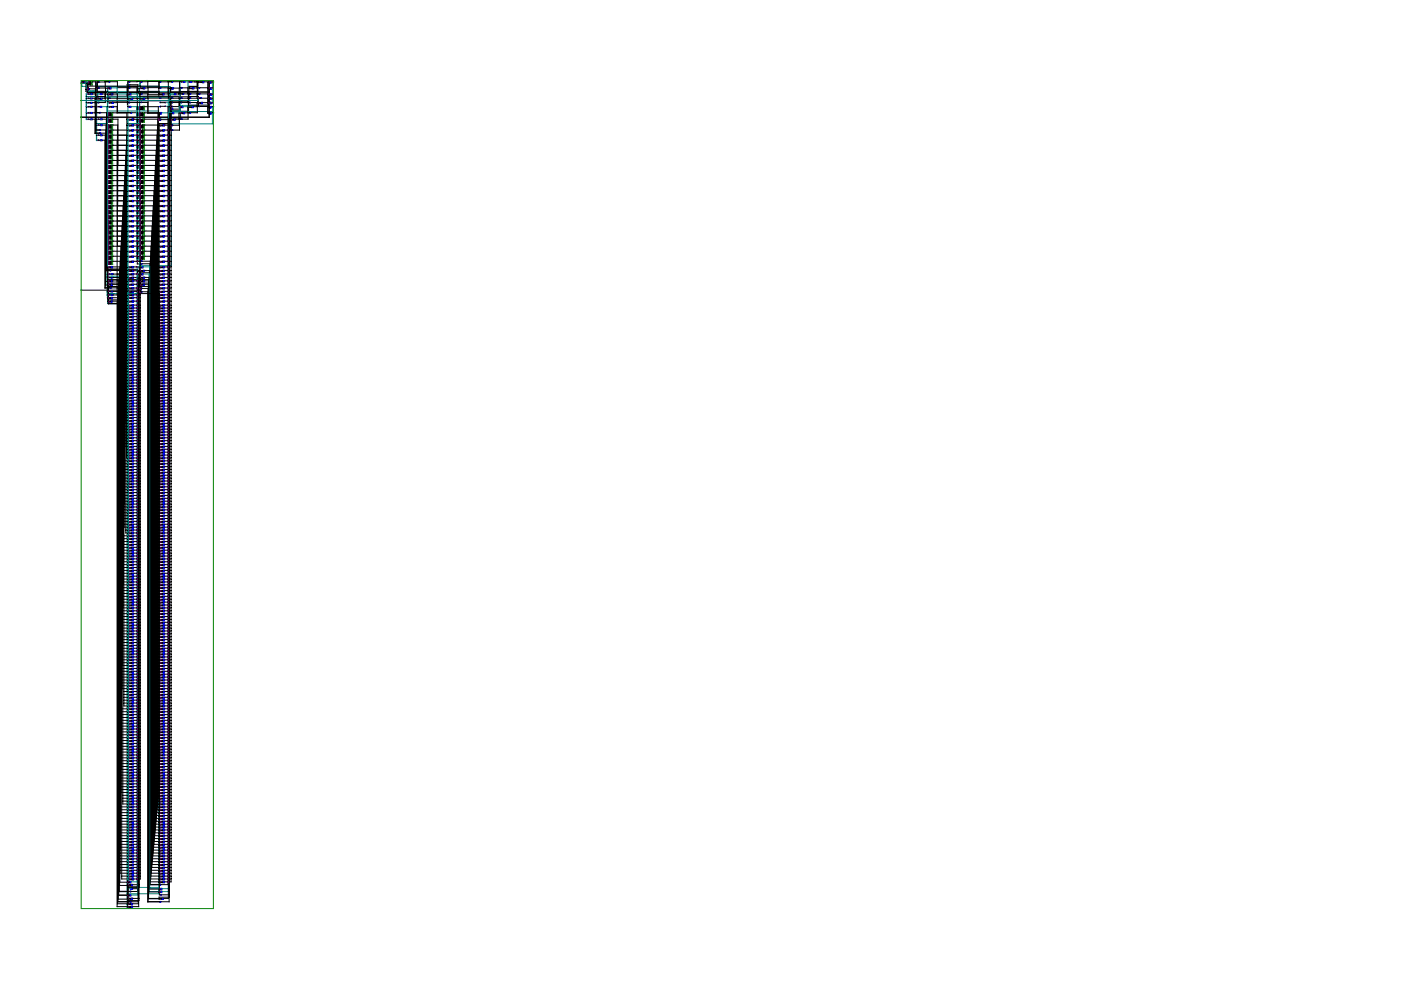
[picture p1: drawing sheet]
<svg xmlns="http://www.w3.org/2000/svg" width="297mm" height="210mm" viewBox="0 0 297 210" stroke-linecap="round" stroke-linejoin="round" font-family="sans-serif">
<g fill="none" stroke="#00f" stroke-width=".21">
<path d="M17.7 17.3l.2 .1M17.7 17.3v.2M17.9 17.4h.1M17.9 17.4h-.2M18.7 18.8h.1M18.7 19h.1M18.7 18.9h.1M18.7 18.7h.1M18.7 18.6h.1M18.7 18.6l.1 .2M18.8 18.8l-.1 .3M18.8 18.8h.2"/>
<path d="M19 18.8l-.3 .1M19 18.8h.1M19.2 19.9h.1M19.2 20h.1M19.2 19.8h.3v.3h-.3zM19.5 19.9h.1M20.8 17.3l.2 .1h-.2M20.8 18.6h.2l-.1 .1M20.8 17.5h.1M20.8 17.3l.1 .2M20.8 18.7h.1M20.9 18.6v.1"/>
<path d="M21 17.4h.1M21 18.7h.1M21.2 19.9h.1M21.2 20h.1M21.3 19.8h.3v.3h-.3zM21.6 19.9h.1M23.1 17.3h.2M23.1 17.3v.1M23.2 18.8h.1M23.2 18.7h.1M23.2 18.6h.1M23.2 18.6h.4v.3h-.4z"/>
<path d="M23.3 17.3h.1M23.3 17.3l-.2 .1M23.5 19.9h.1M23.5 20h.1M23.6 18.6h.1M23.6 19.8h.3v.4h-.3zM23.9 19.9h.1M27.3 17.3h.2l-.2 .1M27.3 18.7l.2-.1-.1 .1M27.3 18.6h.1M27.3 18h.1M27.4 17.3v.1"/>
<path d="M27.4 17.9h.1M27.4 19.9h.1M27.4 20h.1M27.5 19.8h.3v.4h-.3zM27.5 18h.1M27.5 17.3h.1M27.5 18.6h.1M27.8 19.9h.1M29.9 17.3h.2M29.9 19.9h.1M29.9 17.3v.1M29.9 19.8l.2 .1-.2 .1z"/>
<path d="M30.1 17.3h.1M30.1 19.9h.1M30.1 17.3l-.2 .1M30.3 18.8h.1M30.3 18.7h.1M30.3 18.6h.1M30.4 18.6h.3v.3h-.3zM30.7 18.6h.1M33.9 17.3h.2l-.2 .1M33.9 18.7l.2-.1-.2 .1M33.9 17.3h.1M33.9 18.6h.1"/>
<path d="M33.9 17.3v.1M34.1 17.3h.1M34.1 18.6h.1M34.4 19.9h.1M34.4 20h.1M34.4 19.8h.4v.4h-.4zM34.8 19.9h.1M36.4 17.3h.2M36.4 18.8h.1M36.4 18.7h.1M36.4 18.6h.2M36.5 17.3v.1"/>
<path d="M36.5 18.6h.3v.3h-.3zM36.5 18.8h.1M36.5 18.8v.1M36.6 17.3h.1M36.6 17.3l-.2 .1M36.8 18.7h.1M36.9 19.9h.1M36.9 20h.1M37 19.8h.3v.3h-.3zM37.3 19.9h.1M38.4 18.7l.2-.1-.2 .1M38.4 18.6h.1"/>
<path d="M38.6 18.6h.1M38.7 19.9h.1M38.8 19.8l.1 .1zM38.8 17.4h.1M38.8 17.3h.1M38.9 17.3h.3v.2h-.3zM38.9 19.9h.1M39.2 17.3h.1M40.2 19.9h.1M40.3 17.4h.1M40.3 17.3h.1M40.3 19.8v.2"/>
<path d="M40.3 19.8l.1 .1M40.3 17.3h.3v.2h-.3zM40.4 19.9h.1M40.4 19.9l-.1 .1M40.6 17.3h.1M40.7 18.8h.1M40.7 18.7h.1M40.7 18.6h.1M40.8 18.6h.3v.3h-.3zM41.1 18.6h.1M42.1 19.9h.1M42.1 18.6h.1"/>
<path d="M42.2 19.8l.2 .1-.2 .1zM42.2 18.6h.1M42.3 18.6h.1M42.4 19.9h.1M42.8 17.5h.1M42.8 17.4h.1M42.8 17.3h.1M42.9 17.3h.3v.3h-.3zM43.2 17.3h.1M44.5 17.5h.1M44.5 17.3h.2M44.5 17.4h.1"/>
<path d="M44.5 18.8h.1M44.5 18.7h.1M44.5 18.6h.1M44.5 20h.1M44.5 19.8l.2 .1M44.6 17.3h.3v.3h-.3zM44.6 18.6h.3v.3h-.3zM44.6 19.9h.3v.3h-.3zM44.6 17.5h.1M44.6 18.8h.1M44.6 17.5v.1M44.7 18.9h-.2"/>
<path d="M44.7 17.3h.1M44.9 17.4h.1M44.9 18.6h.1M44.9 20h.1M19.2 20.8h.1M19.2 20.9h.1M19.2 21.8h.1M19.2 22.6h.1M19.2 22.7h.1M19.2 23.9h.1M19.2 24h.1M19.2 25.3h.1"/>
<path d="M19.2 20.8h.3v.2h-.3zM19.2 21.7h.3v.2h-.3zM19.2 22.5h.3v.3h-.3zM19.2 23.8h.3v.3h-.3zM19.2 25.2h.3v.2h-.3zM19.5 20.8h.1M19.5 21.8h.1M19.5 22.6h.1M19.5 23.9h.1M19.5 25.3h.1M20.8 21.7h.2M20.9 21.7v.1"/>
<path d="M21 21.7h.1M21 21.7l-.2 .1M21.1 23.9h.2h-.2M21.1 27.5l.2 .1h-.2M21.1 28.3h.1M21.1 28.2l.2 .1-.2-.1M21.1 23.8v.2M21.1 27.5v.1M21.2 22.6h.1M21.2 22.7h.1M21.2 22.5h.3v.3h-.3zM21.2 28.7h.1"/>
<path d="M21.2 29.7h.1M21.2 29.8h.1M21.3 20.8h.1M21.3 20.9h.1M21.3 25.3h.1M21.3 21h.1M21.3 26.5h.1M21.3 26.6h.1M21.3 23.9h.1M21.3 27.6h.1M21.3 28.2h.1M21.3 28.6h.3v.2h-.3z"/>
<path d="M21.3 29.6h.3v.3h-.3zM21.3 20.8h.3v.3h-.3zM21.3 25.2h.3v.2h-.3zM21.3 26.4h.3v.3h-.3zM21.5 22.6h.1M21.6 28.7h.1M21.6 29.7h.1M21.6 20.8h.1M21.6 25.3h.1M21.6 26.5h.1M23.1 20.8h.2l-.2 .1M23.2 20.8v.1"/>
<path d="M23.3 20.8h.1M23.5 20.1h.1M23.7 21.8h.1M23.7 22.6h.1M23.7 22.7h.1M23.7 21.7h.4v.2h-.4zM23.8 22.5h.3v.3h-.3zM24.1 21.8h.1M24.1 22.6h.1M27.3 21.7h.3M27.4 21.7v.1M27.4 22.6h.1"/>
<path d="M27.4 22.7h.1M27.4 20.1h.1M27.5 22.5h.3v.3h-.3zM27.5 21.7h.1M27.6 21.7l-.3 .1M27.7 23.9h.2h-.2M27.8 20.8h.1M27.8 20.9h.1M27.8 21h.1M27.8 22.6h.1M27.8 23.8v.2M27.8 20.8h.3v.3h-.3z"/>
<path d="M27.9 25.3h.1M27.9 26.5h.1M27.9 26.6h.1M27.9 27.6h.1M27.9 28.7h.1M27.9 29.7h.1M27.9 29.8h.1M27.9 25.4h.1M27.9 26.7h.1M27.9 27.7h.1M27.9 28.8h.1M27.9 29.9h.1"/>
<path d="M27.9 30.8h.1M27.9 30.9h.1M27.9 31.9h.1M27.9 32h.1M27.9 32.9h.1M27.9 33h.1M27.9 33.1h.1M27.9 34h.1M27.9 34.1h.1M27.9 34.2h.1M27.9 35.1h.1M27.9 35.2h.1"/>
<path d="M27.9 36.1h.1M27.9 36.2h.1M27.9 36.3h.1M27.9 37.2h.1M27.9 37.3h.1M27.9 37.4h.1M27.9 38.3h.1M27.9 38.4h.1M27.9 39.4h.1M27.9 39.5h.1M27.9 23.9h.1M28 25.2h.3v.3h-.3z"/>
<path d="M28 26.4h.3v.3h-.3zM28 27.5h.3v.3h-.3zM28 28.6h.3v.3h-.3zM28 29.6h.3v.4h-.3zM28 30.7h.3v.3h-.3zM28 31.8h.3v.3h-.3zM28 32.9h.3v.3h-.3zM28 33.9h.3v.3h-.3zM28 35h.3v.3h-.3zM28 36.1h.3v.3h-.3zM28 37.1h.3v.3h-.3zM28 38.2h.3v.3h-.3z"/>
<path d="M28 39.3h.3v.3h-.3zM28.1 20.8h.1M28.3 25.3h.1M28.3 26.5h.1M28.3 27.6h.1M28.3 28.7h.1M28.3 29.7h.1M28.3 30.8h.1M28.3 31.9h.1M28.3 32.9h.1M28.3 34h.1M28.3 35.1h.1"/>
<path d="M28.3 36.1h.1M28.3 37.2h.1M28.3 38.3h.1M28.3 39.4h.1M29.9 21.7h.1M30 21.7v.1M30.1 21.7h.1M30.3 20.8h.1M30.3 20.9h.1M30.3 21h.1M30.4 20.8h.3v.3h-.3zM30.7 20.8h.1"/>
<path d="M33.9 23.9h.1M33.9 24h.1M33.9 25.3h.1M33.9 20.8h.1M33.9 25.2v.3M33.9 24.1h.1M33.9 24.2h.2M33.9 25.4h.1M33.9 23.8h.4v.3h-.4zM33.9 25.3l.2 .1h-.2M33.9 21.7h.1M34 21.7v.1"/>
<path d="M34 22.5v.1M34.1 20.8h.1M34.1 24.1v.1M34.1 25.4h.1M34.3 23.9h.1M34.4 20.1h.1M34.5 26.5h.1M34.5 26.6h.1M34.5 27.6h.1M34.5 28.7h.1M34.5 29.7h.1M34.5 29.8h.1"/>
<path d="M34.5 26.7h.1M34.5 27.7h.1M34.5 28.8h.1M34.5 29.9h.1M34.5 30.8h.1M34.5 30.9h.1M34.5 31.9h.1M34.5 32h.1M34.5 32.9h.1M34.5 33h.1M34.5 33.1h.1M34.5 34h.1"/>
<path d="M34.5 34.1h.1M34.5 34.2h.1M34.5 35.1h.1M34.5 35.2h.1M34.5 36.1h.1M34.5 36.2h.1M34.5 36.3h.1M34.5 37.2h.1M34.5 37.3h.1M34.5 37.4h.1M34.5 38.3h.1M34.5 38.4h.1"/>
<path d="M34.5 39.4h.1M34.5 39.5h.1M34.6 26.4h.3v.3h-.3zM34.6 27.5h.3v.3h-.3zM34.6 28.6h.3v.3h-.3zM34.6 29.6h.3v.4h-.3zM34.6 30.7h.3v.3h-.3zM34.6 31.8h.3v.3h-.3zM34.6 32.9h.3v.3h-.3zM34.6 33.9h.3v.3h-.3zM34.6 35h.3v.3h-.3zM34.6 36.1h.3v.3h-.3z"/>
<path d="M34.6 37.1h.3v.3h-.3zM34.6 38.2h.3v.3h-.3zM34.6 39.3h.3v.3h-.3zM34.9 26.5h.1M34.9 27.6h.1M34.9 28.7h.1M34.9 29.7h.1M34.9 30.8h.1M34.9 31.9h.1M34.9 32.9h.1M34.9 34h.1M34.9 35.1h.1"/>
<path d="M34.9 36.1h.1M34.9 37.2h.1M34.9 38.3h.1M34.9 39.4h.1M36.4 20.8h.2l-.2 .1M36.4 21.7h.2l-.2 .1M36.4 22.6h.2l-.1 .1M36.4 26.5l.2 .1h-.2M36.4 27.5l.2 .1-.2 .1M36.4 27.6h.1M36.4 26.4v.3M36.4 22.6h.1"/>
<path d="M36.4 23.1h.1M36.4 23.2h.1M36.5 23.1l.1 .1zM36.5 23.9h.1M36.5 24h.1M36.5 24.1h.1M36.5 20.8v.1M36.5 21.7v.1M36.5 27.5v.2M36.5 23.8h.4v.3h-.4zM36.6 20.8h.1M36.6 21.7h.1"/>
<path d="M36.6 27.6h.1M36.6 22.6h.1M36.6 23.1h.1M36.6 26.6h.1M36.8 25.3h.1M36.8 25.4h.1M36.9 23.9h.1M36.9 25.2h.3v.3h-.3zM37.2 25.3h.1M38.4 20.8h.2M38.4 21.7h.2M38.4 25.3h.1"/>
<path d="M38.4 25.2h.1M38.4 20.8v.1M38.4 21.7v.1M38.4 25.2l.2 .1h-.2zM38.4 22.6h.1M38.4 22.7h.1M38.4 22.8h.1M38.5 22.5h.3v.3h-.3zM38.6 20.8h.1M38.6 21.7h.1M38.6 25.3h.1M38.6 20.8l-.2 .1"/>
<path d="M38.6 21.7l-.2 .1M38.8 23.9h.1M38.8 24h.1M38.8 24.1h.1M38.8 22.6h.1M38.8 23.8h.3v.3h-.3zM39.1 23.9h.1M40.2 20.8h.2l-.2 .1M40.2 21.7h.2l-.2 .1M40.2 23.9h.2h-.2M40.3 20.8v.1M40.3 21.7v.1"/>
<path d="M40.3 23.8v.2M40.4 20.8h.1M40.4 21.7h.1M40.4 23.9h.1M40.6 22.6h.1M40.6 22.7h.1M40.6 22.8h.1M40.7 22.5h.3v.3h-.3zM41 22.6h.1M42.1 22.6h.1M42.2 22.5h.1M42.3 22.6h.1"/>
<path d="M42.5 20.8h.2l-.2 .1M42.5 21.8h.1M42.5 21.9h.1M42.6 20.8v.1M42.6 21.7h.3v.3h-.3zM42.7 20.8h.1M42.9 21.8h.1M44.5 22.6h.1M44.5 22.7h.1M44.5 23.9h.1M44.5 24h.1M44.5 24.1h.1"/>
<path d="M44.5 24.2h.2M44.5 21h.1M44.5 21.8h.1M44.5 21.7h.2M44.5 20.1h.1M44.5 20.9h.1M44.5 20.8h.2M44.5 21.9h.1M44.5 22.5h.3v.3h-.3zM44.5 23.8h.3v.3h-.3zM44.5 22.8h.1M44.6 20.8h.3v.3h-.3z"/>
<path d="M44.6 21.7h.3v.3h-.3zM44.6 20.1h.1M44.6 21h.1M44.6 21v.1M44.6 21.9v.1M44.7 22.8l-.2 .1M44.7 24.1v.1M44.7 20.8h.1M44.8 22.6h.1M44.8 23.9h.1M44.9 21.8h.1M44.9 20.9h.1"/>
<path d="M23.3 57.3l.3 .1h-.3M23.4 57.3v.1M23.5 56.6h.1M23.5 56.7h.1M23.5 59.6h.1M23.5 59.7h.1M23.5 56.5h.3v.3h-.3zM23.5 59.5h.3v.3h-.3zM23.5 58.1h.1M23.5 58.2h.1M23.5 58.8h.1M23.5 58.9h.1"/>
<path d="M23.6 57.4h.1M23.6 58h.3v.3h-.3zM23.6 58.7h.3v.3h-.3zM23.8 56.6h.1M23.8 59.6h.1M23.9 58.1h.1M23.9 58.8h.1M27.9 56.6h.1M27.9 56.7h.1M27.9 40.4h.1M27.9 40.5h.1M27.9 40.6h.1"/>
<path d="M27.9 41.5h.1M27.9 41.6h.1M27.9 42.6h.1M27.9 42.7h.1M27.9 43.6h.1M27.9 43.7h.1M27.9 43.8h.1M27.9 44.7h.1M27.9 44.8h.1M27.9 44.9h.1M27.9 45.8h.1M27.9 45.9h.1"/>
<path d="M27.9 46.8h.1M27.9 46.9h.1M27.9 47h.1M27.9 47.9h.1M27.9 48h.1M27.9 48.1h.1M27.9 49h.1M27.9 49.1h.1M27.9 50.1h.1M27.9 50.2h.1M27.9 51.1h.1M27.9 51.2h.1"/>
<path d="M27.9 51.3h.1M27.9 52.2h.1M27.9 52.3h.1M27.9 53.3h.1M27.9 53.4h.1M27.9 54.3h.1M27.9 54.4h.1M27.9 54.5h.1M27.9 55.4h.1M27.9 55.5h.1M27.9 55.6h.1M27.9 57.4h.1"/>
<path d="M27.9 58.1h.1M27.9 58.2h.1M27.9 58.8h.1M27.9 58.9h.1M27.9 59.6h.1M27.9 59.7h.1M27.9 57.5h.1M27.9 58.3h.1M27.9 59h.1M28 40.3h.3v.4h-.3zM28 41.4h.3v.3h-.3zM28 42.5h.3v.3h-.3z"/>
<path d="M28 43.6h.3v.3h-.3zM28 44.6h.3v.3h-.3zM28 45.7h.3v.3h-.3zM28 46.8h.3v.3h-.3zM28 47.8h.3v.3h-.3zM28 48.9h.3v.3h-.3zM28 50h.3v.3h-.3zM28 51h.3v.4h-.3zM28 52.1h.3v.3h-.3zM28 53.2h.3v.3h-.3zM28 54.3h.3v.3h-.3zM28 55.3h.3v.3h-.3z"/>
<path d="M28 56.5h.3v.3h-.3zM28 57.3h.3v.3h-.3zM28 58h.3v.3h-.3zM28 58.7h.3v.4h-.3zM28 59.5h.3v.3h-.3zM28.3 56.6h.1M28.3 40.4h.1M28.3 41.5h.1M28.3 42.6h.1M28.3 43.6h.1M28.3 44.7h.1M28.3 45.8h.1"/>
<path d="M28.3 46.8h.1M28.3 47.9h.1M28.3 49h.1M28.3 50.1h.1M28.3 51.1h.1M28.3 52.2h.1M28.3 53.3h.1M28.3 54.3h.1M28.3 55.4h.1M28.3 57.4h.1M28.3 58.1h.1M28.3 58.8h.1"/>
<path d="M28.3 59.6h.1M29.9 55.3l.2 .1h-.2M29.9 55.9h.2l-.2 .1M30 56.6h.1M30 56.7h.1M30 58.1h.1M30 58.2h.1M30 58.3h.1M30 55.3v.1M30 55.9v.1M30 56.5h.3v.3h-.3zM30 58h.3v.3h-.3z"/>
<path d="M30.1 55.4h.1M30.1 55.9h.1M30.3 57.4h.1M30.3 58.8h.1M30.3 58.9h.1M30.3 59.6h.1M30.3 59.7h.1M30.3 57.5h.1M30.3 59h.1M30.3 57.3h.3v.3h-.3zM30.3 58.7h.3v.4h-.3zM30.3 59.5h.3v.3h-.3z"/>
<path d="M30.3 56.6h.1M30.3 58.1h.1M30.6 57.4h.1M30.6 58.8h.1M30.6 59.6h.1M34.5 56.6h.1M34.5 56.7h.1M34.5 57.4h.1M34.5 58.1h.1M34.5 58.2h.1M34.5 58.8h.1M34.5 58.9h.1"/>
<path d="M34.5 59.6h.1M34.5 59.7h.1M34.5 40.4h.1M34.5 40.5h.1M34.5 40.6h.1M34.5 41.5h.1M34.5 41.6h.1M34.5 42.6h.1M34.5 42.7h.1M34.5 43.6h.1M34.5 43.7h.1M34.5 43.8h.1"/>
<path d="M34.5 44.7h.1M34.5 44.8h.1M34.5 44.9h.1M34.5 45.8h.1M34.5 45.9h.1M34.5 46.8h.1M34.5 46.9h.1M34.5 47h.1M34.5 47.9h.1M34.5 48h.1M34.5 48.1h.1M34.5 49h.1"/>
<path d="M34.5 49.1h.1M34.5 50.1h.1M34.5 50.2h.1M34.5 51.1h.1M34.5 51.2h.1M34.5 51.3h.1M34.5 52.2h.1M34.5 52.3h.1M34.5 53.3h.1M34.5 53.4h.1M34.5 54.3h.1M34.5 54.4h.1"/>
<path d="M34.5 54.5h.1M34.5 55.4h.1M34.5 55.5h.1M34.5 55.6h.1M34.5 57.5h.1M34.5 58.3h.1M34.5 59h.1M34.6 40.3h.3v.4h-.3zM34.6 41.4h.3v.3h-.3zM34.6 42.5h.3v.3h-.3zM34.6 43.6h.3v.3h-.3zM34.6 44.6h.3v.3h-.3z"/>
<path d="M34.6 45.7h.3v.3h-.3zM34.6 46.8h.3v.3h-.3zM34.6 47.8h.3v.3h-.3zM34.6 48.9h.3v.3h-.3zM34.6 50h.3v.3h-.3zM34.6 51h.3v.4h-.3zM34.6 52.1h.3v.3h-.3zM34.6 53.2h.3v.3h-.3zM34.6 54.3h.3v.3h-.3zM34.6 55.3h.3v.3h-.3zM34.6 56.5h.3v.3h-.3zM34.6 57.3h.3v.3h-.3z"/>
<path d="M34.6 58h.3v.3h-.3zM34.6 58.7h.3v.4h-.3zM34.6 59.5h.3v.3h-.3zM34.9 56.6h.1M34.9 57.4h.1M34.9 58.1h.1M34.9 58.8h.1M34.9 59.6h.1M34.9 40.4h.1M34.9 41.5h.1M34.9 42.6h.1M34.9 43.6h.1"/>
<path d="M34.9 44.7h.1M34.9 45.8h.1M34.9 46.8h.1M34.9 47.9h.1M34.9 49h.1M34.9 50.1h.1M34.9 51.1h.1M34.9 52.2h.1M34.9 53.3h.1M34.9 54.3h.1M34.9 55.4h.1M23.3 61.1h.1"/>
<path d="M23.4 61l.2 .1-.3-.1M23.5 60.3h.1M23.5 60.4h.1M23.5 63.1h.1M23.5 63.2h.1M23.5 63.3h.1M23.5 63.8h.1M23.5 63.9h.1M23.5 64h.1M23.5 61.8h.1M23.5 61.9h.1M23.5 62.5h.1"/>
<path d="M23.5 62.6h.1M23.5 60.2h.3v.3h-.3zM23.5 63h.3v.4h-.3zM23.5 63.8h.3v.3h-.3zM23.6 61h.1M23.6 61.7h.3v.2h-.3zM23.6 62.4h.3v.3h-.3zM23.8 60.3h.1M23.8 63.1h.1M23.8 63.8h.1M23.9 61.8h.1M23.9 62.5h.1"/>
<path d="M27.9 70.8h.1M27.9 70.9h.1M27.9 71h.1M27.9 71.4h.1M27.9 71.5h.1M27.9 71.6h.1M27.9 72h.1M27.9 72.1h.1M27.9 72.2h.1M27.9 72.6h.1M27.9 72.7h.1M27.9 72.8h.1"/>
<path d="M27.9 73.2h.1M27.9 73.3h.1M27.9 73.4h.1M27.9 73.9h.1M27.9 74h.1M27.9 74.5h.1M27.9 74.6h.1M27.9 75.1h.1M27.9 75.2h.1M27.9 75.7h.1M27.9 75.8h.1M27.9 76.3h.1"/>
<path d="M27.9 76.4h.1M27.9 76.5h.1M27.9 76.9h.1M27.9 77h.1M27.9 77.1h.1M27.9 77.5h.1M27.9 77.6h.1M27.9 77.7h.1M27.9 78.1h.1M27.9 78.2h.1M27.9 78.3h.1M27.9 78.8h.1"/>
<path d="M27.9 78.9h.1M27.9 79.4h.1M27.9 79.5h.1M27.9 80h.1M27.9 60.3h.1M27.9 60.4h.1M27.9 61.1h.1M27.9 61.8h.1M27.9 61.9h.1M27.9 62.5h.1M27.9 62.6h.1M27.9 63.1h.1"/>
<path d="M27.9 63.2h.1M27.9 63.3h.1M27.9 63.8h.1M27.9 63.9h.1M27.9 64h.1M27.9 61.2h.1M27.9 62.7h.1M27.9 64.7h.1M27.9 64.8h.1M27.9 65.3h.1M27.9 65.4h.1M27.9 65.5h.1"/>
<path d="M27.9 65.9h.1M27.9 66h.1M27.9 66.1h.1M27.9 66.5h.1M27.9 66.6h.1M27.9 66.7h.1M27.9 67.1h.1M27.9 67.2h.1M27.9 67.3h.1M27.9 67.7h.1M27.9 67.8h.1M27.9 67.9h.1"/>
<path d="M27.9 68.4h.1M27.9 68.5h.1M27.9 69h.1M27.9 69.1h.1M27.9 69.6h.1M27.9 69.7h.1M27.9 70.2h.1M27.9 70.3h.1M28 70.7h.3v.3h-.3zM28 71.3h.3v.3h-.3zM28 72h.3v.3h-.3zM28 72.6h.3v.3h-.3z"/>
<path d="M28 73.2h.3v.3h-.3zM28 73.8h.3v.3h-.3zM28 74.4h.3v.3h-.3zM28 75h.3v.3h-.3zM28 75.6h.3v.3h-.3zM28 76.2h.3v.3h-.3zM28 76.8h.3v.3h-.3zM28 77.5h.3v.3h-.3zM28 78.1h.3v.3h-.3zM28 78.7h.3v.3h-.3zM28 79.3h.3v.3h-.3zM28 79.9h.3v.3h-.3z"/>
<path d="M28 60.2h.3v.3h-.3zM28 61h.3v.3h-.3zM28 61.7h.3v.3h-.3zM28 62.4h.3v.3h-.3zM28 63h.3v.4h-.3zM28 63.8h.3v.3h-.3zM28 64.6h.3v.3h-.3zM28 65.2h.3v.3h-.3zM28 65.8h.3v.3h-.3zM28 66.4h.3v.4h-.3zM28 67.1h.3v.3h-.3zM28 67.7h.3v.3h-.3z"/>
<path d="M28 68.3h.3v.3h-.3zM28 68.9h.3v.3h-.3zM28 69.5h.3v.3h-.3zM28 70.1h.3v.3h-.3zM28.3 70.8h.1M28.3 71.4h.1M28.3 72h.1M28.3 72.6h.1M28.3 73.2h.1M28.3 73.9h.1M28.3 74.5h.1M28.3 75.1h.1"/>
<path d="M28.3 75.7h.1M28.3 76.3h.1M28.3 76.9h.1M28.3 77.5h.1M28.3 78.1h.1M28.3 78.8h.1M28.3 79.4h.1M28.3 80h.1M28.3 60.3h.1M28.3 61.1h.1M28.3 61.8h.1M28.3 62.5h.1"/>
<path d="M28.3 63.1h.1M28.3 63.8h.1M28.3 64.7h.1M28.3 65.3h.1M28.3 65.9h.1M28.3 66.5h.1M28.3 67.1h.1M28.3 67.7h.1M28.3 68.4h.1M28.3 69h.1M28.3 69.6h.1M28.3 70.2h.1"/>
<path d="M29.9 61.8h.2l-.1 .1M29.9 61.1h.1M29.9 61v.3M29.9 61.9h.1M29.9 61.7v.3M29.9 61.2h.1M30 61.1l.1 .1h-.2M30.1 61.9h.1M30.1 61.2h.1M30.3 60.3h.1M30.3 60.4h.1M30.3 60.2h.3v.3h-.3z"/>
<path d="M30.6 60.3h.1M34.5 60.3h.1M34.5 60.4h.1M34.5 61.1h.1M34.5 61.8h.1M34.5 61.9h.1M34.5 62.5h.1M34.5 62.6h.1M34.5 63.1h.1M34.5 63.2h.1M34.5 63.3h.1M34.5 63.8h.1"/>
<path d="M34.5 63.9h.1M34.5 64h.1M34.5 61.2h.1M34.5 62.7h.1M34.5 64.7h.1M34.5 64.8h.1M34.5 65.3h.1M34.5 65.4h.1M34.5 65.5h.1M34.5 65.9h.1M34.5 66h.1M34.5 66.1h.1"/>
<path d="M34.5 66.5h.1M34.5 66.6h.1M34.5 66.7h.1M34.5 67.1h.1M34.5 67.2h.1M34.5 67.3h.1M34.5 67.7h.1M34.5 67.8h.1M34.5 67.9h.1M34.5 68.4h.1M34.5 68.5h.1M34.5 69h.1"/>
<path d="M34.5 69.1h.1M34.5 69.6h.1M34.5 69.7h.1M34.5 70.2h.1M34.5 70.3h.1M34.5 70.8h.1M34.5 70.9h.1M34.5 71h.1M34.5 71.4h.1M34.5 71.5h.1M34.5 71.6h.1M34.5 72h.1"/>
<path d="M34.5 72.1h.1M34.5 72.2h.1M34.5 72.6h.1M34.5 72.7h.1M34.5 72.8h.1M34.5 73.2h.1M34.5 73.3h.1M34.5 73.4h.1M34.5 73.9h.1M34.5 74h.1M34.5 74.5h.1M34.5 74.6h.1"/>
<path d="M34.5 75.1h.1M34.5 75.2h.1M34.5 75.7h.1M34.5 75.8h.1M34.5 76.3h.1M34.5 76.4h.1M34.5 76.5h.1M34.5 76.9h.1M34.5 77h.1M34.5 77.1h.1M34.5 77.5h.1M34.5 77.6h.1"/>
<path d="M34.5 77.7h.1M34.5 78.1h.1M34.5 78.2h.1M34.5 78.3h.1M34.5 78.8h.1M34.5 78.9h.1M34.5 79.4h.1M34.5 79.5h.1M34.5 80h.1M34.6 60.2h.3v.3h-.3zM34.6 61h.3v.3h-.3zM34.6 61.7h.3v.3h-.3z"/>
<path d="M34.6 62.4h.3v.3h-.3zM34.6 63h.3v.4h-.3zM34.6 63.8h.3v.3h-.3zM34.6 64.6h.3v.3h-.3zM34.6 65.2h.3v.3h-.3zM34.6 65.8h.3v.3h-.3zM34.6 66.4h.3v.4h-.3zM34.6 67.1h.3v.3h-.3zM34.6 67.7h.3v.3h-.3zM34.6 68.3h.3v.3h-.3zM34.6 68.9h.3v.3h-.3zM34.6 69.5h.3v.3h-.3z"/>
<path d="M34.6 70.1h.3v.3h-.3zM34.6 70.7h.3v.3h-.3zM34.6 71.3h.3v.3h-.3zM34.6 72h.3v.3h-.3zM34.6 72.6h.3v.3h-.3zM34.6 73.2h.3v.3h-.3zM34.6 73.8h.3v.3h-.3zM34.6 74.4h.3v.3h-.3zM34.6 75h.3v.3h-.3zM34.6 75.6h.3v.3h-.3zM34.6 76.2h.3v.3h-.3zM34.6 76.8h.3v.3h-.3z"/>
<path d="M34.6 77.5h.3v.3h-.3zM34.6 78.1h.3v.3h-.3zM34.6 78.7h.3v.3h-.3zM34.6 79.3h.3v.3h-.3zM34.6 79.9h.3v.3h-.3zM34.9 60.3h.1M34.9 61.1h.1M34.9 61.8h.1M34.9 62.5h.1M34.9 63.1h.1M34.9 63.8h.1M34.9 64.7h.1"/>
<path d="M34.9 65.3h.1M34.9 65.9h.1M34.9 66.5h.1M34.9 67.1h.1M34.9 67.7h.1M34.9 68.4h.1M34.9 69h.1M34.9 69.6h.1M34.9 70.2h.1M34.9 70.8h.1M34.9 71.4h.1M34.9 72h.1"/>
<path d="M34.9 72.6h.1M34.9 73.2h.1M34.9 73.9h.1M34.9 74.5h.1M34.9 75.1h.1M34.9 75.7h.1M34.9 76.3h.1M34.9 76.9h.1M34.9 77.5h.1M34.9 78.1h.1M34.9 78.8h.1M34.9 79.4h.1"/>
<path d="M34.9 80h.1M27.9 89.1h.1M27.9 89.2h.1M27.9 89.3h.1M27.9 89.8h.1M27.9 89.9h.1M27.9 90.4h.1M27.9 90.5h.1M27.9 91h.1M27.9 91.1h.1M27.9 91.6h.1M27.9 91.7h.1"/>
<path d="M27.9 92.2h.1M27.9 92.3h.1M27.9 92.4h.1M27.9 92.8h.1M27.9 92.9h.1M27.9 93h.1M27.9 93.4h.1M27.9 93.5h.1M27.9 93.6h.1M27.9 94h.1M27.9 94.1h.1M27.9 94.2h.1"/>
<path d="M27.9 94.6h.1M27.9 94.7h.1M27.9 94.8h.1M27.9 80.1h.1M27.9 80.6h.1M27.9 80.7h.1M27.9 81.2h.1M27.9 81.3h.1M27.9 81.4h.1M27.9 81.8h.1M27.9 81.9h.1M27.9 82h.1"/>
<path d="M27.9 82.4h.1M27.9 82.5h.1M27.9 82.6h.1M27.9 83h.1M27.9 83.1h.1M27.9 83.2h.1M27.9 83.6h.1M27.9 83.7h.1M27.9 83.8h.1M27.9 84.3h.1M27.9 84.4h.1M27.9 84.9h.1"/>
<path d="M27.9 85h.1M27.9 85.5h.1M27.9 85.6h.1M27.9 86.1h.1M27.9 86.2h.1M27.9 86.7h.1M27.9 86.8h.1M27.9 86.9h.1M27.9 87.3h.1M27.9 87.4h.1M27.9 87.5h.1M27.9 87.9h.1"/>
<path d="M27.9 88h.1M27.9 88.1h.1M27.9 88.5h.1M27.9 88.6h.1M27.9 88.7h.1M27.9 95.3h.1M27.9 95.4h.1M27.9 95.9h.1M27.9 96h.1M27.9 96.5h.1M27.9 96.6h.1M27.9 97.1h.1"/>
<path d="M27.9 97.2h.1M27.9 97.7h.1M27.9 97.8h.1M27.9 97.9h.1M27.9 98.3h.1M27.9 98.4h.1M27.9 98.5h.1M27.9 98.9h.1M27.9 99h.1M27.9 99.1h.1M27.9 99.5h.1M27.9 99.6h.1"/>
<path d="M27.9 99.7h.1M28 89.1h.3v.3h-.3zM28 89.7h.3v.3h-.3zM28 90.3h.3v.3h-.3zM28 90.9h.3v.3h-.3zM28 91.5h.3v.3h-.3zM28 92.1h.3v.3h-.3zM28 92.7h.3v.3h-.3zM28 93.3h.3v.4h-.3zM28 94h.3v.3h-.3zM28 94.6h.3v.3h-.3zM28 80.5h.3v.3h-.3z"/>
<path d="M28 81.1h.3v.3h-.3zM28 81.7h.3v.3h-.3zM28 82.3h.3v.4h-.3zM28 83h.3v.3h-.3zM28 83.6h.3v.3h-.3zM28 84.2h.3v.3h-.3zM28 84.8h.3v.3h-.3zM28 85.4h.3v.3h-.3zM28 86h.3v.3h-.3zM28 86.6h.3v.3h-.3zM28 87.2h.3v.3h-.3zM28 87.8h.3v.4h-.3z"/>
<path d="M28 88.5h.3v.3h-.3zM28 95.2h.3v.3h-.3zM28 95.8h.3v.3h-.3zM28 96.4h.3v.3h-.3zM28 97h.3v.3h-.3zM28 97.6h.3v.3h-.3zM28 98.2h.3v.3h-.3zM28 98.9h.3v.3h-.3zM28 99.5h.3v.3h-.3zM28.3 89.1h.1M28.3 89.8h.1M28.3 90.4h.1"/>
<path d="M28.3 91h.1M28.3 91.6h.1M28.3 92.2h.1M28.3 92.8h.1M28.3 93.4h.1M28.3 94h.1M28.3 94.6h.1M28.3 80.6h.1M28.3 81.2h.1M28.3 81.8h.1M28.3 82.4h.1M28.3 83h.1"/>
<path d="M28.3 83.6h.1M28.3 84.3h.1M28.3 84.9h.1M28.3 85.5h.1M28.3 86.1h.1M28.3 86.7h.1M28.3 87.3h.1M28.3 87.9h.1M28.3 88.5h.1M28.3 95.3h.1M28.3 95.9h.1M28.3 96.5h.1"/>
<path d="M28.3 97.1h.1M28.3 97.7h.1M28.3 98.3h.1M28.3 98.9h.1M28.3 99.5h.1M34.5 80.1h.1M34.5 80.6h.1M34.5 80.7h.1M34.5 81.2h.1M34.5 81.3h.1M34.5 81.4h.1M34.5 81.8h.1"/>
<path d="M34.5 81.9h.1M34.5 82h.1M34.5 82.4h.1M34.5 82.5h.1M34.5 82.6h.1M34.5 83h.1M34.5 83.1h.1M34.5 83.2h.1M34.5 83.6h.1M34.5 83.7h.1M34.5 83.8h.1M34.5 84.3h.1"/>
<path d="M34.5 84.4h.1M34.5 84.9h.1M34.5 85h.1M34.5 85.5h.1M34.5 85.6h.1M34.5 86.1h.1M34.5 86.2h.1M34.5 86.7h.1M34.5 86.8h.1M34.5 86.9h.1M34.5 87.3h.1M34.5 87.4h.1"/>
<path d="M34.5 87.5h.1M34.5 87.9h.1M34.5 88h.1M34.5 88.1h.1M34.5 88.5h.1M34.5 88.6h.1M34.5 88.7h.1M34.5 89.1h.1M34.5 89.2h.1M34.5 89.3h.1M34.5 89.8h.1M34.5 89.9h.1"/>
<path d="M34.5 90.4h.1M34.5 90.5h.1M34.5 91h.1M34.5 91.1h.1M34.5 91.6h.1M34.5 91.7h.1M34.5 92.2h.1M34.5 92.3h.1M34.5 92.4h.1M34.5 92.8h.1M34.5 92.9h.1M34.5 93h.1"/>
<path d="M34.5 93.4h.1M34.5 93.5h.1M34.5 93.6h.1M34.5 94h.1M34.5 94.1h.1M34.5 94.2h.1M34.5 94.6h.1M34.5 94.7h.1M34.5 94.8h.1M34.5 95.3h.1M34.5 95.4h.1M34.5 95.9h.1"/>
<path d="M34.5 96h.1M34.5 96.5h.1M34.5 96.6h.1M34.5 97.1h.1M34.5 97.2h.1M34.5 97.7h.1M34.5 97.8h.1M34.5 97.9h.1M34.5 98.3h.1M34.5 98.4h.1M34.5 98.5h.1M34.5 98.9h.1"/>
<path d="M34.5 99h.1M34.5 99.1h.1M34.5 99.5h.1M34.5 99.6h.1M34.5 99.7h.1M34.6 80.5h.3v.3h-.3zM34.6 81.1h.3v.3h-.3zM34.6 81.7h.3v.3h-.3zM34.6 82.3h.3v.4h-.3zM34.6 83h.3v.3h-.3zM34.6 83.6h.3v.3h-.3zM34.6 84.2h.3v.3h-.3z"/>
<path d="M34.6 84.8h.3v.3h-.3zM34.6 85.4h.3v.3h-.3zM34.6 86h.3v.3h-.3zM34.6 86.6h.3v.3h-.3zM34.6 87.2h.3v.3h-.3zM34.6 87.8h.3v.4h-.3zM34.6 88.5h.3v.3h-.3zM34.6 89.1h.3v.3h-.3zM34.6 89.7h.3v.3h-.3zM34.6 90.3h.3v.3h-.3zM34.6 90.9h.3v.3h-.3zM34.6 91.5h.3v.3h-.3z"/>
<path d="M34.6 92.1h.3v.3h-.3zM34.6 92.7h.3v.3h-.3zM34.6 93.3h.3v.4h-.3zM34.6 94h.3v.3h-.3zM34.6 94.6h.3v.3h-.3zM34.6 95.2h.3v.3h-.3zM34.6 95.8h.3v.3h-.3zM34.6 96.4h.3v.3h-.3zM34.6 97h.3v.3h-.3zM34.6 97.6h.3v.3h-.3zM34.6 98.2h.3v.3h-.3zM34.6 98.9h.3v.3h-.3z"/>
<path d="M34.6 99.5h.3v.3h-.3zM34.9 80.6h.1M34.9 81.2h.1M34.9 81.8h.1M34.9 82.4h.1M34.9 83h.1M34.9 83.6h.1M34.9 84.3h.1M34.9 84.9h.1M34.9 85.5h.1M34.9 86.1h.1M34.9 86.7h.1"/>
<path d="M34.9 87.3h.1M34.9 87.9h.1M34.9 88.5h.1M34.9 89.1h.1M34.9 89.8h.1M34.9 90.4h.1M34.9 91h.1M34.9 91.6h.1M34.9 92.2h.1M34.9 92.8h.1M34.9 93.4h.1M34.9 94h.1"/>
<path d="M34.9 94.6h.1M34.9 95.3h.1M34.9 95.9h.1M34.9 96.5h.1M34.9 97.1h.1M34.9 97.7h.1M34.9 98.3h.1M34.9 98.9h.1M34.9 99.5h.1M27.9 100.2h.1M27.9 100.3h.1M27.9 100.8h.1"/>
<path d="M27.9 100.9h.1M27.9 101.4h.1M27.9 101.5h.1M27.9 102h.1M27.9 102.1h.1M27.9 102.6h.1M27.9 102.7h.1M27.9 103.2h.1M27.9 103.3h.1M27.9 103.4h.1M27.9 103.8h.1M27.9 103.9h.1"/>
<path d="M27.9 104h.1M27.9 104.4h.1M27.9 104.5h.1M27.9 104.6h.1M27.9 105h.1M27.9 105.1h.1M27.9 105.2h.1M27.9 105.7h.1M27.9 105.8h.1M27.9 106.3h.1M27.9 106.4h.1M27.9 106.9h.1"/>
<path d="M27.9 107h.1M27.9 107.5h.1M27.9 107.6h.1M27.9 108.1h.1M27.9 108.2h.1M27.9 108.3h.1M27.9 108.7h.1M27.9 108.8h.1M27.9 108.9h.1M27.9 109.3h.1M27.9 109.4h.1M27.9 109.5h.1"/>
<path d="M27.9 109.9h.1M27.9 110h.1M27.9 110.1h.1M27.9 110.5h.1M27.9 110.6h.1M27.9 110.7h.1M27.9 111.2h.1M27.9 111.3h.1M27.9 111.8h.1M27.9 111.9h.1M27.9 112.4h.1M27.9 112.5h.1"/>
<path d="M27.9 113h.1M27.9 113.1h.1M27.9 113.6h.1M27.9 113.7h.1M27.9 113.8h.1M27.9 114.2h.1M27.9 114.3h.1M27.9 114.4h.1M27.9 114.8h.1M27.9 114.9h.1M27.9 115h.1M27.9 115.4h.1"/>
<path d="M27.9 115.5h.1M27.9 115.6h.1M27.9 116h.1M27.9 116.1h.1M27.9 116.2h.1M27.9 116.7h.1M27.9 116.8h.1M27.9 117.3h.1M27.9 117.4h.1M27.9 117.9h.1M27.9 118h.1M27.9 118.5h.1"/>
<path d="M27.9 118.6h.1M27.9 119.1h.1M27.9 119.2h.1M27.9 119.3h.1M27.9 119.7h.1M27.9 119.8h.1M27.9 119.9h.1M28 100.1h.3v.3h-.3zM28 100.7h.3v.3h-.3zM28 101.3h.3v.3h-.3zM28 101.9h.3v.3h-.3zM28 102.5h.3v.3h-.3z"/>
<path d="M28 103.1h.3v.3h-.3zM28 103.7h.3v.4h-.3zM28 104.4h.3v.3h-.3zM28 105h.3v.3h-.3zM28 105.6h.3v.3h-.3zM28 106.2h.3v.3h-.3zM28 106.8h.3v.3h-.3zM28 107.4h.3v.3h-.3zM28 108h.3v.3h-.3zM28 108.6h.3v.3h-.3zM28 109.2h.3v.4h-.3zM28 109.9h.3v.3h-.3z"/>
<path d="M28 110.5h.3v.3h-.3zM28 111.1h.3v.3h-.3zM28 111.7h.3v.3h-.3zM28 112.3h.3v.3h-.3zM28 112.9h.3v.3h-.3zM28 113.5h.3v.3h-.3zM28 114.1h.3v.3h-.3zM28 114.7h.3v.4h-.3zM28 115.4h.3v.3h-.3zM28 116h.3v.3h-.3zM28 116.6h.3v.3h-.3zM28 117.2h.3v.3h-.3z"/>
<path d="M28 117.8h.3v.3h-.3zM28 118.4h.3v.3h-.3zM28 119h.3v.3h-.3zM28 119.6h.3v.3h-.3zM28.3 100.2h.1M28.3 100.8h.1M28.3 101.4h.1M28.3 102h.1M28.3 102.6h.1M28.3 103.2h.1M28.3 103.8h.1M28.3 104.4h.1"/>
<path d="M28.3 105h.1M28.3 105.7h.1M28.3 106.3h.1M28.3 106.9h.1M28.3 107.5h.1M28.3 108.1h.1M28.3 108.7h.1M28.3 109.3h.1M28.3 109.9h.1M28.3 110.5h.1M28.3 111.2h.1M28.3 111.8h.1"/>
<path d="M28.3 112.4h.1M28.3 113h.1M28.3 113.6h.1M28.3 114.2h.1M28.3 114.8h.1M28.3 115.4h.1M28.3 116h.1M28.3 116.7h.1M28.3 117.3h.1M28.3 117.9h.1M28.3 118.5h.1M28.3 119.1h.1"/>
<path d="M28.3 119.7h.1M34.5 100.2h.1M34.5 100.3h.1M34.5 100.8h.1M34.5 100.9h.1M34.5 101.4h.1M34.5 101.5h.1M34.5 102h.1M34.5 102.1h.1M34.5 102.6h.1M34.5 102.7h.1M34.5 103.2h.1"/>
<path d="M34.5 103.3h.1M34.5 103.4h.1M34.5 103.8h.1M34.5 103.9h.1M34.5 104h.1M34.5 104.4h.1M34.5 104.5h.1M34.5 104.6h.1M34.5 105h.1M34.5 105.1h.1M34.5 105.2h.1M34.5 105.7h.1"/>
<path d="M34.5 105.8h.1M34.5 106.3h.1M34.5 106.4h.1M34.5 106.9h.1M34.5 107h.1M34.5 107.5h.1M34.5 107.6h.1M34.5 108.1h.1M34.5 108.2h.1M34.5 108.3h.1M34.5 108.7h.1M34.5 108.8h.1"/>
<path d="M34.5 108.9h.1M34.5 109.3h.1M34.5 109.4h.1M34.5 109.5h.1M34.5 109.9h.1M34.5 110h.1M34.5 110.1h.1M34.5 110.5h.1M34.5 110.6h.1M34.5 110.7h.1M34.5 111.2h.1M34.5 111.3h.1"/>
<path d="M34.5 111.8h.1M34.5 111.9h.1M34.5 112.4h.1M34.5 112.5h.1M34.5 113h.1M34.5 113.1h.1M34.5 113.6h.1M34.5 113.7h.1M34.5 113.8h.1M34.5 114.2h.1M34.5 114.3h.1M34.5 114.4h.1"/>
<path d="M34.5 114.8h.1M34.5 114.9h.1M34.5 115h.1M34.5 115.4h.1M34.5 115.5h.1M34.5 115.6h.1M34.5 116h.1M34.5 116.1h.1M34.5 116.2h.1M34.5 116.7h.1M34.5 116.8h.1M34.5 117.3h.1"/>
<path d="M34.5 117.4h.1M34.5 117.9h.1M34.5 118h.1M34.5 118.5h.1M34.5 118.6h.1M34.5 119.1h.1M34.5 119.2h.1M34.5 119.3h.1M34.5 119.7h.1M34.5 119.8h.1M34.5 119.9h.1M34.6 100.1h.3v.3h-.3z"/>
<path d="M34.6 100.7h.3v.3h-.3zM34.6 101.3h.3v.3h-.3zM34.6 101.9h.3v.3h-.3zM34.6 102.5h.3v.3h-.3zM34.6 103.1h.3v.3h-.3zM34.6 103.7h.3v.4h-.3zM34.6 104.4h.3v.3h-.3zM34.6 105h.3v.3h-.3zM34.6 105.6h.3v.3h-.3zM34.6 106.2h.3v.3h-.3zM34.6 106.8h.3v.3h-.3zM34.6 107.4h.3v.3h-.3z"/>
<path d="M34.6 108h.3v.3h-.3zM34.6 108.6h.3v.3h-.3zM34.6 109.2h.3v.4h-.3zM34.6 109.9h.3v.3h-.3zM34.6 110.5h.3v.3h-.3zM34.6 111.1h.3v.3h-.3zM34.6 111.7h.3v.3h-.3zM34.6 112.3h.3v.3h-.3zM34.6 112.9h.3v.3h-.3zM34.6 113.5h.3v.3h-.3zM34.6 114.1h.3v.3h-.3zM34.6 114.7h.3v.4h-.3z"/>
<path d="M34.6 115.4h.3v.3h-.3zM34.6 116h.3v.3h-.3zM34.6 116.6h.3v.3h-.3zM34.6 117.2h.3v.3h-.3zM34.6 117.8h.3v.3h-.3zM34.6 118.4h.3v.3h-.3zM34.6 119h.3v.3h-.3zM34.6 119.6h.3v.3h-.3zM34.9 100.2h.1M34.9 100.8h.1M34.9 101.4h.1M34.9 102h.1"/>
<path d="M34.9 102.6h.1M34.9 103.2h.1M34.9 103.8h.1M34.9 104.4h.1M34.9 105h.1M34.9 105.7h.1M34.9 106.3h.1M34.9 106.9h.1M34.9 107.5h.1M34.9 108.1h.1M34.9 108.7h.1M34.9 109.3h.1"/>
<path d="M34.9 109.9h.1M34.9 110.5h.1M34.9 111.2h.1M34.9 111.8h.1M34.9 112.4h.1M34.9 113h.1M34.9 113.6h.1M34.9 114.2h.1M34.9 114.8h.1M34.9 115.4h.1M34.9 116h.1M34.9 116.7h.1"/>
<path d="M34.9 117.3h.1M34.9 117.9h.1M34.9 118.5h.1M34.9 119.1h.1M34.9 119.7h.1M27.9 120.3h.1M27.9 120.4h.1M27.9 120.5h.1M27.9 120.9h.1M27.9 121h.1M27.9 121.1h.1M27.9 121.6h.1"/>
<path d="M27.9 121.7h.1M27.9 122.2h.1M27.9 122.3h.1M27.9 122.8h.1M27.9 122.9h.1M27.9 123.4h.1M27.9 123.5h.1M27.9 124h.1M27.9 124.1h.1M27.9 124.6h.1M27.9 124.7h.1M27.9 124.8h.1"/>
<path d="M27.9 125.2h.1M27.9 125.3h.1M27.9 125.4h.1M27.9 125.8h.1M27.9 125.9h.1M27.9 126h.1M27.9 126.4h.1M27.9 126.5h.1M27.9 126.6h.1M27.9 127.1h.1M27.9 127.2h.1M27.9 127.7h.1"/>
<path d="M27.9 127.8h.1M27.9 128.3h.1M27.9 128.4h.1M27.9 128.9h.1M27.9 129h.1M27.9 129.5h.1M27.9 129.6h.1M27.9 129.7h.1M27.9 130.1h.1M27.9 130.2h.1M27.9 130.3h.1M27.9 130.7h.1"/>
<path d="M27.9 130.8h.1M27.9 130.9h.1M27.9 131.3h.1M27.9 131.4h.1M27.9 131.5h.1M27.9 131.9h.1M27.9 132h.1M27.9 132.1h.1M27.9 132.6h.1M27.9 132.7h.1M27.9 133.2h.1M27.9 133.3h.1"/>
<path d="M27.9 133.8h.1M27.9 133.9h.1M27.9 134.4h.1M27.9 134.5h.1M27.9 135h.1M27.9 135.1h.1M27.9 135.2h.1M27.9 135.6h.1M27.9 135.7h.1M27.9 135.8h.1M27.9 136.2h.1M27.9 136.3h.1"/>
<path d="M27.9 136.4h.1M27.9 136.8h.1M27.9 136.9h.1M27.9 137h.1M27.9 137.4h.1M27.9 137.5h.1M27.9 137.6h.1M27.9 138.1h.1M27.9 138.2h.1M27.9 138.7h.1M27.9 138.8h.1M27.9 139.3h.1"/>
<path d="M27.9 139.4h.1M27.9 139.9h.1M27.9 140h.1M28 120.3h.3v.3h-.3zM28 120.9h.3v.3h-.3zM28 121.5h.3v.3h-.3zM28 122.1h.3v.3h-.3zM28 122.7h.3v.3h-.3zM28 123.3h.3v.3h-.3zM28 123.9h.3v.3h-.3zM28 124.5h.3v.3h-.3zM28 125.1h.3v.3h-.3z"/>
<path d="M28 125.8h.3v.3h-.3zM28 126.4h.3v.3h-.3zM28 127h.3v.3h-.3zM28 127.6h.3v.3h-.3zM28 128.2h.3v.3h-.3zM28 128.8h.3v.3h-.3zM28 129.4h.3v.3h-.3zM28 130h.3v.3h-.3zM28 130.6h.3v.4h-.3zM28 131.3h.3v.3h-.3zM28 131.9h.3v.3h-.3zM28 132.5h.3v.3h-.3z"/>
<path d="M28 133.1h.3v.3h-.3zM28 133.7h.3v.3h-.3zM28 134.3h.3v.3h-.3zM28 134.9h.3v.3h-.3zM28 135.5h.3v.3h-.3zM28 136.1h.3v.4h-.3zM28 136.8h.3v.3h-.3zM28 137.4h.3v.3h-.3zM28 138h.3v.3h-.3zM28 138.6h.3v.3h-.3zM28 139.2h.3v.3h-.3zM28 139.8h.3v.3h-.3z"/>
<path d="M28.3 120.3h.1M28.3 120.9h.1M28.3 121.6h.1M28.3 122.2h.1M28.3 122.8h.1M28.3 123.4h.1M28.3 124h.1M28.3 124.6h.1M28.3 125.2h.1M28.3 125.8h.1M28.3 126.4h.1M28.3 127.1h.1"/>
<path d="M28.3 127.7h.1M28.3 128.3h.1M28.3 128.9h.1M28.3 129.5h.1M28.3 130.1h.1M28.3 130.7h.1M28.3 131.3h.1M28.3 131.9h.1M28.3 132.6h.1M28.3 133.2h.1M28.3 133.8h.1M28.3 134.4h.1"/>
<path d="M28.3 135h.1M28.3 135.6h.1M28.3 136.2h.1M28.3 136.8h.1M28.3 137.4h.1M28.3 138.1h.1M28.3 138.7h.1M28.3 139.3h.1M28.3 139.9h.1M34.5 120.3h.1M34.5 120.4h.1M34.5 120.5h.1"/>
<path d="M34.5 120.9h.1M34.5 121h.1M34.5 121.1h.1M34.5 121.6h.1M34.5 121.7h.1M34.5 122.2h.1M34.5 122.3h.1M34.5 122.8h.1M34.5 122.9h.1M34.5 123.4h.1M34.5 123.5h.1M34.5 124h.1"/>
<path d="M34.5 124.1h.1M34.5 124.6h.1M34.5 124.7h.1M34.5 124.8h.1M34.5 125.2h.1M34.5 125.3h.1M34.5 125.4h.1M34.5 125.8h.1M34.5 125.9h.1M34.5 126h.1M34.5 126.4h.1M34.5 126.5h.1"/>
<path d="M34.5 126.6h.1M34.5 127.1h.1M34.5 127.2h.1M34.5 127.7h.1M34.5 127.8h.1M34.5 128.3h.1M34.5 128.4h.1M34.5 128.9h.1M34.5 129h.1M34.5 129.5h.1M34.5 129.6h.1M34.5 129.7h.1"/>
<path d="M34.5 130.1h.1M34.5 130.2h.1M34.5 130.3h.1M34.5 130.7h.1M34.5 130.8h.1M34.5 130.9h.1M34.5 131.3h.1M34.5 131.4h.1M34.5 131.5h.1M34.5 131.9h.1M34.5 132h.1M34.5 132.1h.1"/>
<path d="M34.5 132.6h.1M34.5 132.7h.1M34.5 133.2h.1M34.5 133.3h.1M34.5 133.8h.1M34.5 133.9h.1M34.5 134.4h.1M34.5 134.5h.1M34.5 135h.1M34.5 135.1h.1M34.5 135.2h.1M34.5 135.6h.1"/>
<path d="M34.5 135.7h.1M34.5 135.8h.1M34.5 136.2h.1M34.5 136.3h.1M34.5 136.4h.1M34.5 136.8h.1M34.5 136.9h.1M34.5 137h.1M34.5 137.4h.1M34.5 137.5h.1M34.5 137.6h.1M34.5 138.1h.1"/>
<path d="M34.5 138.2h.1M34.5 138.7h.1M34.5 138.8h.1M34.5 139.3h.1M34.5 139.4h.1M34.5 139.9h.1M34.5 140h.1M34.6 120.3h.3v.3h-.3zM34.6 120.9h.3v.3h-.3zM34.6 121.5h.3v.3h-.3zM34.6 122.1h.3v.3h-.3zM34.6 122.7h.3v.3h-.3z"/>
<path d="M34.6 123.3h.3v.3h-.3zM34.6 123.9h.3v.3h-.3zM34.6 124.5h.3v.3h-.3zM34.6 125.1h.3v.3h-.3zM34.6 125.8h.3v.3h-.3zM34.6 126.4h.3v.3h-.3zM34.6 127h.3v.3h-.3zM34.6 127.6h.3v.3h-.3zM34.6 128.2h.3v.3h-.3zM34.6 128.8h.3v.3h-.3zM34.6 129.4h.3v.3h-.3zM34.6 130h.3v.3h-.3z"/>
<path d="M34.6 130.6h.3v.4h-.3zM34.6 131.3h.3v.3h-.3zM34.6 131.9h.3v.3h-.3zM34.6 132.5h.3v.3h-.3zM34.6 133.1h.3v.3h-.3zM34.6 133.7h.3v.3h-.3zM34.6 134.3h.3v.3h-.3zM34.6 134.9h.3v.3h-.3zM34.6 135.5h.3v.3h-.3zM34.6 136.1h.3v.4h-.3zM34.6 136.8h.3v.3h-.3zM34.6 137.4h.3v.3h-.3z"/>
<path d="M34.6 138h.3v.3h-.3zM34.6 138.6h.3v.3h-.3zM34.6 139.2h.3v.3h-.3zM34.6 139.8h.3v.3h-.3zM34.9 120.3h.1M34.9 120.9h.1M34.9 121.6h.1M34.9 122.2h.1M34.9 122.8h.1M34.9 123.4h.1M34.9 124h.1M34.9 124.6h.1"/>
<path d="M34.9 125.2h.1M34.9 125.8h.1M34.9 126.4h.1M34.9 127.1h.1M34.9 127.7h.1M34.9 128.3h.1M34.9 128.9h.1M34.9 129.5h.1M34.9 130.1h.1M34.9 130.7h.1M34.9 131.3h.1M34.9 131.9h.1"/>
<path d="M34.9 132.6h.1M34.9 133.2h.1M34.9 133.8h.1M34.9 134.4h.1M34.9 135h.1M34.9 135.6h.1M34.9 136.2h.1M34.9 136.8h.1M34.9 137.4h.1M34.9 138.1h.1M34.9 138.7h.1M34.9 139.3h.1"/>
<path d="M34.9 139.9h.1M27.9 140.5h.1M27.9 140.6h.1M27.9 140.7h.1M27.9 141.1h.1M27.9 141.2h.1M27.9 141.3h.1M27.9 141.7h.1M27.9 141.8h.1M27.9 141.9h.1M27.9 142.3h.1M27.9 142.4h.1"/>
<path d="M27.9 142.5h.1M27.9 142.9h.1M27.9 143h.1M27.9 143.1h.1M27.9 143.6h.1M27.9 143.7h.1M27.9 144.2h.1M27.9 144.3h.1M27.9 144.8h.1M27.9 144.9h.1M27.9 145.4h.1M27.9 145.5h.1"/>
<path d="M27.9 146h.1M27.9 146.1h.1M27.9 146.2h.1M27.9 146.6h.1M27.9 146.7h.1M27.9 146.8h.1M27.9 147.2h.1M27.9 147.3h.1M27.9 147.4h.1M27.9 147.8h.1M27.9 147.9h.1M27.9 148h.1"/>
<path d="M27.9 148.5h.1M27.9 148.6h.1M27.9 149.1h.1M27.9 149.2h.1M27.9 149.7h.1M27.9 149.8h.1M27.9 150.3h.1M27.9 150.4h.1M27.9 150.9h.1M27.9 151h.1M27.9 151.1h.1M27.9 151.5h.1"/>
<path d="M27.9 151.6h.1M27.9 151.7h.1M27.9 152.1h.1M27.9 152.2h.1M27.9 152.3h.1M27.9 152.7h.1M27.9 152.8h.1M27.9 152.9h.1M27.9 153.3h.1M27.9 153.4h.1M27.9 153.5h.1M27.9 154h.1"/>
<path d="M27.9 154.1h.1M27.9 154.6h.1M27.9 154.7h.1M27.9 155.2h.1M27.9 155.3h.1M27.9 155.8h.1M27.9 155.9h.1M27.9 156.4h.1M27.9 156.5h.1M27.9 156.6h.1M27.9 157h.1M27.9 157.1h.1"/>
<path d="M27.9 157.2h.1M27.9 157.6h.1M27.9 157.7h.1M27.9 157.8h.1M27.9 158.2h.1M27.9 158.3h.1M27.9 158.4h.1M27.9 158.8h.1M27.9 158.9h.1M27.9 159h.1M27.9 159.5h.1M27.9 159.6h.1"/>
<path d="M28 140.4h.3v.3h-.3zM28 141h.3v.3h-.3zM28 141.7h.3v.3h-.3zM28 142.3h.3v.3h-.3zM28 142.9h.3v.3h-.3zM28 143.5h.3v.3h-.3zM28 144.1h.3v.3h-.3zM28 144.7h.3v.3h-.3zM28 145.3h.3v.3h-.3zM28 145.9h.3v.3h-.3zM28 146.5h.3v.3h-.3zM28 147.2h.3v.3h-.3z"/>
<path d="M28 147.8h.3v.3h-.3zM28 148.4h.3v.3h-.3zM28 149h.3v.3h-.3zM28 149.6h.3v.3h-.3zM28 150.2h.3v.3h-.3zM28 150.8h.3v.3h-.3zM28 151.4h.3v.3h-.3zM28 152h.3v.4h-.3zM28 152.7h.3v.3h-.3zM28 153.3h.3v.3h-.3zM28 153.9h.3v.3h-.3zM28 154.5h.3v.3h-.3z"/>
<path d="M28 155.1h.3v.3h-.3zM28 155.7h.3v.3h-.3zM28 156.3h.3v.3h-.3zM28 156.9h.3v.3h-.3zM28 157.5h.3v.4h-.3zM28 158.2h.3v.3h-.3zM28 158.8h.3v.3h-.3zM28 159.4h.3v.3h-.3zM28 160h.3v.3h-.3zM28.3 140.5h.1M28.3 141.1h.1M28.3 141.7h.1"/>
<path d="M28.3 142.3h.1M28.3 142.9h.1M28.3 143.6h.1M28.3 144.2h.1M28.3 144.8h.1M28.3 145.4h.1M28.3 146h.1M28.3 146.6h.1M28.3 147.2h.1M28.3 147.8h.1M28.3 148.5h.1M28.3 149.1h.1"/>
<path d="M28.3 149.7h.1M28.3 150.3h.1M28.3 150.9h.1M28.3 151.5h.1M28.3 152.1h.1M28.3 152.7h.1M28.3 153.3h.1M28.3 154h.1M28.3 154.6h.1M28.3 155.2h.1M28.3 155.8h.1M28.3 156.4h.1"/>
<path d="M28.3 157h.1M28.3 157.6h.1M28.3 158.2h.1M28.3 158.8h.1M28.3 159.5h.1M34.5 140.5h.1M34.5 140.6h.1M34.5 140.7h.1M34.5 141.1h.1M34.5 141.2h.1M34.5 141.3h.1M34.5 141.7h.1"/>
<path d="M34.5 141.8h.1M34.5 141.9h.1M34.5 142.3h.1M34.5 142.4h.1M34.5 142.5h.1M34.5 142.9h.1M34.5 143h.1M34.5 143.1h.1M34.5 143.6h.1M34.5 143.7h.1M34.5 144.2h.1M34.5 144.3h.1"/>
<path d="M34.5 144.8h.1M34.5 144.9h.1M34.5 145.4h.1M34.5 145.5h.1M34.5 146h.1M34.5 146.1h.1M34.5 146.2h.1M34.5 146.6h.1M34.5 146.7h.1M34.5 146.8h.1M34.5 147.2h.1M34.5 147.3h.1"/>
<path d="M34.5 147.4h.1M34.5 147.8h.1M34.5 147.9h.1M34.5 148h.1M34.5 148.5h.1M34.5 148.6h.1M34.5 149.1h.1M34.5 149.2h.1M34.5 149.7h.1M34.5 149.8h.1M34.5 150.3h.1M34.5 150.4h.1"/>
<path d="M34.5 150.9h.1M34.5 151h.1M34.5 151.1h.1M34.5 151.5h.1M34.5 151.6h.1M34.5 151.7h.1M34.5 152.1h.1M34.5 152.2h.1M34.5 152.3h.1M34.5 152.7h.1M34.5 152.8h.1M34.5 152.9h.1"/>
<path d="M34.5 153.3h.1M34.5 153.4h.1M34.5 153.5h.1M34.5 154h.1M34.5 154.1h.1M34.5 154.6h.1M34.5 154.7h.1M34.5 155.2h.1M34.5 155.3h.1M34.5 155.8h.1M34.5 155.9h.1M34.5 156.4h.1"/>
<path d="M34.5 156.5h.1M34.5 156.6h.1M34.5 157h.1M34.5 157.1h.1M34.5 157.2h.1M34.5 157.6h.1M34.5 157.7h.1M34.5 157.8h.1M34.5 158.2h.1M34.5 158.3h.1M34.5 158.4h.1M34.5 158.8h.1"/>
<path d="M34.5 158.9h.1M34.5 159h.1M34.5 159.5h.1M34.5 159.6h.1M34.6 140.4h.3v.3h-.3zM34.6 141h.3v.3h-.3zM34.6 141.7h.3v.3h-.3zM34.6 142.3h.3v.3h-.3zM34.6 142.9h.3v.3h-.3zM34.6 143.5h.3v.3h-.3zM34.6 144.1h.3v.3h-.3zM34.6 144.7h.3v.3h-.3z"/>
<path d="M34.6 145.3h.3v.3h-.3zM34.6 145.9h.3v.3h-.3zM34.6 146.5h.3v.3h-.3zM34.6 147.2h.3v.3h-.3zM34.6 147.8h.3v.3h-.3zM34.6 148.4h.3v.3h-.3zM34.6 149h.3v.3h-.3zM34.6 149.6h.3v.3h-.3zM34.6 150.2h.3v.3h-.3zM34.6 150.8h.3v.3h-.3zM34.6 151.4h.3v.3h-.3zM34.6 152h.3v.4h-.3z"/>
<path d="M34.6 152.7h.3v.3h-.3zM34.6 153.3h.3v.3h-.3zM34.6 153.9h.3v.3h-.3zM34.6 154.5h.3v.3h-.3zM34.6 155.1h.3v.3h-.3zM34.6 155.7h.3v.3h-.3zM34.6 156.3h.3v.3h-.3zM34.6 156.9h.3v.3h-.3zM34.6 157.5h.3v.4h-.3zM34.6 158.2h.3v.3h-.3zM34.6 158.8h.3v.3h-.3zM34.6 159.4h.3v.3h-.3z"/>
<path d="M34.6 160h.3v.3h-.3zM34.9 140.5h.1M34.9 141.1h.1M34.9 141.7h.1M34.9 142.3h.1M34.9 142.9h.1M34.9 143.6h.1M34.9 144.2h.1M34.9 144.8h.1M34.9 145.4h.1M34.9 146h.1M34.9 146.6h.1"/>
<path d="M34.9 147.2h.1M34.9 147.8h.1M34.9 148.5h.1M34.9 149.1h.1M34.9 149.7h.1M34.9 150.3h.1M34.9 150.9h.1M34.9 151.5h.1M34.9 152.1h.1M34.9 152.7h.1M34.9 153.3h.1M34.9 154h.1"/>
<path d="M34.9 154.6h.1M34.9 155.2h.1M34.9 155.8h.1M34.9 156.4h.1M34.9 157h.1M34.9 157.6h.1M34.9 158.2h.1M34.9 158.8h.1M34.9 159.5h.1M27.9 160.1h.1M27.9 160.2h.1M27.9 160.7h.1"/>
<path d="M27.9 160.8h.1M27.9 161.3h.1M27.9 161.4h.1M27.9 161.9h.1M27.9 162h.1M27.9 162.1h.1M27.9 162.5h.1M27.9 162.6h.1M27.9 162.7h.1M27.9 163.1h.1M27.9 163.2h.1M27.9 163.3h.1"/>
<path d="M27.9 163.7h.1M27.9 163.8h.1M27.9 163.9h.1M27.9 164.3h.1M27.9 164.4h.1M27.9 164.5h.1M27.9 165h.1M27.9 165.1h.1M27.9 165.6h.1M27.9 165.7h.1M27.9 166.2h.1M27.9 166.3h.1"/>
<path d="M27.9 166.8h.1M27.9 166.9h.1M27.9 167.4h.1M27.9 167.5h.1M27.9 167.6h.1M27.9 168h.1M27.9 168.1h.1M27.9 168.2h.1M27.9 168.6h.1M27.9 168.7h.1M27.9 168.8h.1M27.9 169.2h.1"/>
<path d="M27.9 169.3h.1M27.9 169.4h.1M27.9 169.9h.1M27.9 170h.1M27.9 170.5h.1M27.9 170.6h.1M27.9 171.1h.1M27.9 171.2h.1M27.9 171.7h.1M27.9 171.8h.1M27.9 172.3h.1M27.9 172.4h.1"/>
<path d="M27.9 172.5h.1M27.9 172.9h.1M27.9 173h.1M27.9 173.1h.1M27.9 173.5h.1M27.9 173.6h.1M27.9 173.7h.1M27.9 174.1h.1M27.9 174.2h.1M27.9 174.3h.1M27.9 174.7h.1M27.9 174.8h.1"/>
<path d="M27.9 174.9h.1M27.9 175.4h.1M27.9 175.5h.1M27.9 176h.1M27.9 176.1h.1M27.9 176.6h.1M27.9 176.7h.1M27.9 177.2h.1M27.9 177.3h.1M27.9 177.8h.1M27.9 177.9h.1M27.9 178h.1"/>
<path d="M27.9 178.4h.1M27.9 178.5h.1M27.9 178.6h.1M27.9 179h.1M27.9 179.1h.1M27.9 179.2h.1M27.9 179.6h.1M27.9 179.7h.1M27.9 179.8h.1M28 160.6h.3v.3h-.3zM28 161.2h.3v.3h-.3zM28 161.8h.3v.3h-.3z"/>
<path d="M28 162.4h.3v.3h-.3zM28 163h.3v.4h-.3zM28 163.7h.3v.3h-.3zM28 164.3h.3v.3h-.3zM28 164.9h.3v.3h-.3zM28 165.5h.3v.3h-.3zM28 166.1h.3v.3h-.3zM28 166.7h.3v.3h-.3zM28 167.3h.3v.3h-.3zM28 167.9h.3v.3h-.3zM28 168.6h.3v.3h-.3zM28 169.2h.3v.3h-.3z"/>
<path d="M28 169.8h.3v.3h-.3zM28 170.4h.3v.3h-.3zM28 171h.3v.3h-.3zM28 171.6h.3v.3h-.3zM28 172.2h.3v.3h-.3zM28 172.8h.3v.3h-.3zM28 173.4h.3v.4h-.3zM28 174.1h.3v.3h-.3zM28 174.7h.3v.3h-.3zM28 175.3h.3v.3h-.3zM28 175.9h.3v.3h-.3zM28 176.5h.3v.3h-.3z"/>
<path d="M28 177.1h.3v.3h-.3zM28 177.7h.3v.3h-.3zM28 178.3h.3v.3h-.3zM28 178.9h.3v.4h-.3zM28 179.6h.3v.3h-.3zM28.3 160.1h.1M28.3 160.7h.1M28.3 161.3h.1M28.3 161.9h.1M28.3 162.5h.1M28.3 163.1h.1M28.3 163.7h.1"/>
<path d="M28.3 164.3h.1M28.3 165h.1M28.3 165.6h.1M28.3 166.2h.1M28.3 166.8h.1M28.3 167.4h.1M28.3 168h.1M28.3 168.6h.1M28.3 169.2h.1M28.3 169.9h.1M28.3 170.5h.1M28.3 171.1h.1"/>
<path d="M28.3 171.7h.1M28.3 172.3h.1M28.3 172.9h.1M28.3 173.5h.1M28.3 174.1h.1M28.3 174.7h.1M28.3 175.4h.1M28.3 176h.1M28.3 176.6h.1M28.3 177.2h.1M28.3 177.8h.1M28.3 178.4h.1"/>
<path d="M28.3 179h.1M28.3 179.6h.1M34.5 160.1h.1M34.5 160.2h.1M34.5 160.7h.1M34.5 160.8h.1M34.5 161.3h.1M34.5 161.4h.1M34.5 161.9h.1M34.5 162h.1M34.5 162.1h.1M34.5 162.5h.1"/>
<path d="M34.5 162.6h.1M34.5 162.7h.1M34.5 163.1h.1M34.5 163.2h.1M34.5 163.3h.1M34.5 163.7h.1M34.5 163.8h.1M34.5 163.9h.1M34.5 164.3h.1M34.5 164.4h.1M34.5 164.5h.1M34.5 165h.1"/>
<path d="M34.5 165.1h.1M34.5 165.6h.1M34.5 165.7h.1M34.5 166.2h.1M34.5 166.3h.1M34.5 166.8h.1M34.5 166.9h.1M34.5 167.4h.1M34.5 167.5h.1M34.5 167.6h.1M34.5 168h.1M34.5 168.1h.1"/>
<path d="M34.5 168.2h.1M34.5 168.6h.1M34.5 168.7h.1M34.5 168.8h.1M34.5 169.2h.1M34.5 169.3h.1M34.5 169.4h.1M34.5 169.9h.1M34.5 170h.1M34.5 170.5h.1M34.5 170.6h.1M34.5 171.1h.1"/>
<path d="M34.5 171.2h.1M34.5 171.7h.1M34.5 171.8h.1M34.5 172.3h.1M34.5 172.4h.1M34.5 172.5h.1M34.5 172.9h.1M34.5 173h.1M34.5 173.1h.1M34.5 173.5h.1M34.5 173.6h.1M34.5 173.7h.1"/>
<path d="M34.5 174.1h.1M34.5 174.2h.1M34.5 174.3h.1M34.5 174.7h.1M34.5 174.8h.1M34.5 174.9h.1M34.5 175.4h.1M34.5 175.5h.1M34.5 176h.1M34.5 176.1h.1M34.5 176.6h.1M34.5 176.7h.1"/>
<path d="M34.5 177.2h.1M34.5 177.3h.1M34.5 177.8h.1M34.5 177.9h.1M34.5 178h.1M34.5 178.4h.1M34.5 178.5h.1M34.5 178.6h.1M34.5 179h.1M34.5 179.1h.1M34.5 179.2h.1M34.5 179.6h.1"/>
<path d="M34.5 179.7h.1M34.5 179.8h.1M34.6 160.6h.3v.3h-.3zM34.6 161.2h.3v.3h-.3zM34.6 161.8h.3v.3h-.3zM34.6 162.4h.3v.3h-.3zM34.6 163h.3v.4h-.3zM34.6 163.7h.3v.3h-.3zM34.6 164.3h.3v.3h-.3zM34.6 164.9h.3v.3h-.3zM34.6 165.5h.3v.3h-.3zM34.6 166.1h.3v.3h-.3z"/>
<path d="M34.6 166.7h.3v.3h-.3zM34.6 167.3h.3v.3h-.3zM34.6 167.9h.3v.3h-.3zM34.6 168.6h.3v.3h-.3zM34.6 169.2h.3v.3h-.3zM34.6 169.8h.3v.3h-.3zM34.6 170.4h.3v.3h-.3zM34.6 171h.3v.3h-.3zM34.6 171.6h.3v.3h-.3zM34.6 172.2h.3v.3h-.3zM34.6 172.8h.3v.3h-.3zM34.6 173.4h.3v.4h-.3z"/>
<path d="M34.6 174.1h.3v.3h-.3zM34.6 174.7h.3v.3h-.3zM34.6 175.3h.3v.3h-.3zM34.6 175.9h.3v.3h-.3zM34.6 176.5h.3v.3h-.3zM34.6 177.1h.3v.3h-.3zM34.6 177.7h.3v.3h-.3zM34.6 178.3h.3v.3h-.3zM34.6 178.9h.3v.4h-.3zM34.6 179.6h.3v.3h-.3zM34.9 160.1h.1M34.9 160.7h.1"/>
<path d="M34.9 161.3h.1M34.9 161.9h.1M34.9 162.5h.1M34.9 163.1h.1M34.9 163.7h.1M34.9 164.3h.1M34.9 165h.1M34.9 165.6h.1M34.9 166.2h.1M34.9 166.8h.1M34.9 167.4h.1M34.9 168h.1"/>
<path d="M34.9 168.6h.1M34.9 169.2h.1M34.9 169.9h.1M34.9 170.5h.1M34.9 171.1h.1M34.9 171.7h.1M34.9 172.3h.1M34.9 172.9h.1M34.9 173.5h.1M34.9 174.1h.1M34.9 174.7h.1M34.9 175.4h.1"/>
<path d="M34.9 176h.1M34.9 176.6h.1M34.9 177.2h.1M34.9 177.8h.1M34.9 178.4h.1M34.9 179h.1M34.9 179.6h.1M27.4 187h.1M27.4 187.1h.1M27.4 189.8h.1M27.4 189.9h.1M27.5 186.9h.3v.3h-.3z"/>
<path d="M27.5 189.7h.3v.3h-.3zM27.6 189h.2l-.2 .1M27.6 191.2h.2h-.2M27.7 189v.1M27.7 191.1v.2M27.7 187.6h.1M27.7 187.7h.1M27.7 188.4h.1M27.7 188.5h.1M27.7 190.5h.1M27.7 190.6h.1M27.7 191.6h.1"/>
<path d="M27.7 191.7h.1M27.7 191.8h.1M27.7 192.2h.1M27.7 192.3h.1M27.7 192.4h.1M27.8 187.5h.3v.3h-.3zM27.8 188.3h.3v.3h-.3zM27.8 190.4h.3v.3h-.3zM27.8 191.5h.3v.3h-.3zM27.8 192.1h.3v.4h-.3zM27.8 187h.1M27.8 189.8h.1"/>
<path d="M27.8 189h.1M27.8 191.2h.1M27.9 180.2h.1M27.9 180.3h.1M27.9 180.4h.1M27.9 180.9h.1M27.9 181h.1M27.9 181.5h.1M27.9 181.6h.1M27.9 182.1h.1M27.9 182.2h.1M27.9 182.7h.1"/>
<path d="M27.9 182.8h.1M27.9 183.3h.1M27.9 183.4h.1M27.9 183.5h.1M27.9 183.9h.1M27.9 184h.1M27.9 184.1h.1M27.9 184.5h.1M27.9 184.6h.1M27.9 184.7h.1M27.9 185.1h.1M27.9 185.2h.1"/>
<path d="M27.9 185.3h.1M27.9 185.7h.1M27.9 185.8h.1M27.9 185.9h.1M27.9 186.4h.1M27.9 186.5h.1M28 180.2h.3v.3h-.3zM28 180.8h.3v.3h-.3zM28 181.4h.3v.3h-.3zM28 182h.3v.3h-.3zM28 182.6h.3v.3h-.3zM28 183.2h.3v.3h-.3z"/>
<path d="M28 183.8h.3v.3h-.3zM28 184.4h.3v.4h-.3zM28 185.1h.3v.3h-.3zM28 185.7h.3v.3h-.3zM28 186.3h.3v.3h-.3zM28.1 187.6h.1M28.1 188.4h.1M28.1 190.5h.1M28.1 191.6h.1M28.1 192.2h.1M28.3 180.2h.1M28.3 180.9h.1"/>
<path d="M28.3 181.5h.1M28.3 182.1h.1M28.3 182.7h.1M28.3 183.3h.1M28.3 183.9h.1M28.3 184.5h.1M28.3 185.1h.1M28.3 185.7h.1M28.3 186.4h.1M33.9 187.5l.2 .1M33.9 191.2h.2M33.9 187.6h.1"/>
<path d="M33.9 187.5v.1h.2M33.9 191.1v.1M33.9 188.4h.1M33.9 188.5h.1M33.9 189h.1M33.9 188.6h.1M33.9 189.1h.1M33.9 189.2h.1M34 188.3h.3v.4h-.3zM34 189h.3v.3h-.3zM34 189.7h.1M34.1 187.6h.1"/>
<path d="M34.1 191.2h.1M34.1 189.7h.1M34.1 191.2h-.2M34.2 189.7h.1M34.3 190.5h.1M34.3 190.6h.1M34.3 188.4h.1M34.3 189h.1M34.3 190.4h.4v.3h-.4zM34.5 180.2h.1M34.5 180.3h.1M34.5 180.4h.1"/>
<path d="M34.5 180.9h.1M34.5 181h.1M34.5 181.5h.1M34.5 181.6h.1M34.5 182.1h.1M34.5 182.2h.1M34.5 182.7h.1M34.5 182.8h.1M34.5 183.3h.1M34.5 183.4h.1M34.5 183.5h.1M34.5 183.9h.1"/>
<path d="M34.5 184h.1M34.5 184.1h.1M34.5 184.5h.1M34.5 184.6h.1M34.5 184.7h.1M34.5 185.1h.1M34.5 185.2h.1M34.5 185.3h.1M34.5 185.7h.1M34.5 185.8h.1M34.5 185.9h.1M34.5 186.4h.1"/>
<path d="M34.5 186.5h.1M34.5 187h.1M34.5 187.1h.1M34.6 180.2h.3v.3h-.3zM34.6 180.8h.3v.3h-.3zM34.6 181.4h.3v.3h-.3zM34.6 182h.3v.3h-.3zM34.6 182.6h.3v.3h-.3zM34.6 183.2h.3v.3h-.3zM34.6 183.8h.3v.3h-.3zM34.6 184.4h.3v.4h-.3zM34.6 185.1h.3v.3h-.3z"/>
<path d="M34.6 185.7h.3v.3h-.3zM34.6 186.3h.3v.3h-.3zM34.6 186.9h.3v.3h-.3zM34.7 190.5h.1M34.9 180.2h.1M34.9 180.9h.1M34.9 181.5h.1M34.9 182.1h.1M34.9 182.7h.1M34.9 183.3h.1M34.9 183.9h.1M34.9 184.5h.1"/>
<path d="M34.9 185.1h.1M34.9 185.7h.1M34.9 186.4h.1M34.9 187h.1"/>
<circle cx="19" cy="18.8" r=".01"/>
<circle cx="20.9" cy="18.7" r=".01"/>
<circle cx="20.9" cy="18.6" r=".01"/>
<circle cx="20.9" cy="17.5" r=".01"/>
<circle cx="20.9" cy="17.4" r=".01"/>
<circle cx="27.4" cy="17.4" r=".01"/>
<circle cx="27.5" cy="18" r=".02"/>
<circle cx="29.9" cy="19.9" r=".01"/>
<circle cx="29.9" cy="17.4" r=".01"/>
<circle cx="33.9" cy="18.7" r=".01"/>
<circle cx="38.7" cy="19.9" r=".01"/>
<circle cx="40.2" cy="19.9" r=".01"/>
<circle cx="42.3" cy="18.6" r=".02"/>
<circle cx="27.4" cy="21.8" r=".01"/>
<circle cx="30.1" cy="21.7" r=".02"/>
<circle cx="33.9" cy="25.5" r=".01"/>
<circle cx="33.9" cy="25.2" r=".01"/>
<circle cx="33.9" cy="25.4" r=".01"/>
<circle cx="33.9" cy="25.3" r=".01"/>
<circle cx="34" cy="20.8" r=".02"/>
<circle cx="36.5" cy="27.6" r=".01"/>
<circle cx="36.5" cy="27.7" r=".01"/>
<circle cx="36.5" cy="23.2" r=".01"/>
<circle cx="36.5" cy="26.7" r=".01"/>
<circle cx="36.5" cy="21.8" r=".01"/>
<circle cx="40.2" cy="21.8" r=".01"/>
<circle cx="42.3" cy="22.6" r=".02"/>
<circle cx="42.6" cy="20.9" r=".01"/>
<circle cx="29.9" cy="56" r=".01"/>
<circle cx="29.9" cy="61" r=".01"/>
<circle cx="29.9" cy="61.8" r=".01"/>
<circle cx="29.9" cy="61.1" r=".01"/>
<circle cx="29.9" cy="61.9" r=".01"/>
<circle cx="29.9" cy="61.2" r=".01"/>
<circle cx="29.9" cy="62" r=".01"/>
<circle cx="29.9" cy="61.3" r=".01"/>
<circle cx="34.2" cy="189.7" r=".02"/>
</g>
<g fill="none" stroke="#000080" stroke-width=".21">
<path d="M17.2 17.6h.1M19.3 17.8h.1M19.3 17.6h.1M19.3 18h.1M19.3 17.9h.1M19.3 17.7h.1M19.3 17.5h.1M19.3 17.4h.1M19.3 17.3h.1M19.5 17.3h.1M45.2 17.4h.1M17.2 24.8h.1"/>
<path d="M17.2 24.9h.1M17.2 21.3h.1M23.6 24.4h.1M23.6 24.2h.1M23.6 24.1h.1M23.6 24.5h.1M23.6 24h.1M23.6 23.9h.1M23.6 24.3h.1M23.6 25.7h.1M23.6 25.6h.1M23.6 25.4h.1"/>
<path d="M23.6 25.8h.1M23.6 25.9h.1M23.6 25.3h.1M23.6 25.5h.1M23.6 27h.1M23.6 26.7h.1M23.6 26.6h.1M23.6 27.1h.1M23.6 26.9h.1M23.6 26.5h.1M23.6 26.8h.1M23.6 28h.1"/>
<path d="M23.6 27.7h.1M23.6 27.6h.1M23.6 28.1h.1M23.6 28.2h.1M23.6 27.9h.1M23.6 27.8h.1M23.6 29h.1M23.6 28.9h.1M23.6 28.8h.1M23.6 29.2h.1M23.6 29.3h.1M23.6 28.7h.1"/>
<path d="M23.6 29.1h.1M23.6 30.2h.1M23.6 30.1h.1M23.6 30h.1M23.6 29.9h.1M23.6 30.3h.1M23.6 29.8h.1M23.6 29.7h.1M23.6 31.3h.1M23.6 31.2h.1M23.6 31h.1M23.6 30.9h.1"/>
<path d="M23.6 31.4h.1M23.6 30.8h.1M23.6 31.1h.1M23.6 32.3h.1M23.6 32.2h.1M23.6 32h.1M23.6 31.9h.1M23.6 32.4h.1M23.6 32.5h.1M23.6 32.1h.1M23.6 33.2h.1M23.6 33.1h.1"/>
<path d="M23.6 33h.1M23.6 33.5h.1M23.6 33.4h.1M23.6 32.9h.1M23.6 33.3h.1M23.6 34.3h.1M23.6 34.2h.1M23.6 34.1h.1M23.6 34h.1M23.6 34.5h.1M23.6 34.6h.1M23.6 34.4h.1"/>
<path d="M23.6 35.3h.1M23.6 35.2h.1M23.6 35.1h.1M23.6 35.6h.1M23.6 35.7h.1M23.6 35.5h.1M23.6 35.4h.1M23.6 36.7h.1M23.6 36.3h.1M23.6 36.2h.1M23.6 36.1h.1M23.6 36.8h.1"/>
<path d="M23.6 36.6h.1M23.6 36.5h.1M23.6 36.4h.1M23.6 37.6h.1M23.6 37.5h.1M23.6 37.4h.1M23.6 37.3h.1M23.6 37.8h.1M23.6 37.7h.1M23.6 37.2h.1M23.6 38.7h.1M23.6 38.5h.1"/>
<path d="M23.6 38.4h.1M23.6 38.8h.1M23.6 38.9h.1M23.6 38.3h.1M23.6 38.6h.1M23.6 39.7h.1M23.6 39.5h.1M23.6 39.4h.1M23.6 39.9h.1M23.6 40h.1M23.6 39.8h.1M23.6 39.6h.1"/>
<path d="M23.8 23.9h.1M23.8 25.3h.1M23.8 26.5h.1M23.8 27.6h.1M23.8 28.7h.1M23.8 29.7h.1M23.8 30.8h.1M23.8 31.9h.1M23.8 32.9h.1M23.8 34h.1M23.8 35.1h.1M23.8 36.1h.1"/>
<path d="M23.8 37.2h.1M23.8 38.3h.1M23.8 39.4h.1M30.3 24.4h.1M30.3 24.2h.1M30.3 24.1h.1M30.3 24.5h.1M30.3 24h.1M30.3 23.9h.1M30.3 24.3h.1M30.3 25.7h.1M30.3 25.6h.1"/>
<path d="M30.3 25.4h.1M30.3 25.8h.1M30.3 25.9h.1M30.3 25.3h.1M30.3 25.5h.1M30.3 27h.1M30.3 26.7h.1M30.3 26.6h.1M30.3 27.1h.1M30.3 26.9h.1M30.3 26.5h.1M30.3 26.8h.1"/>
<path d="M30.3 28h.1M30.3 27.7h.1M30.3 27.6h.1M30.3 28.1h.1M30.3 28.2h.1M30.3 27.9h.1M30.3 27.8h.1M30.3 29h.1M30.3 28.9h.1M30.3 28.8h.1M30.3 29.2h.1M30.3 29.3h.1"/>
<path d="M30.3 28.7h.1M30.3 29.1h.1M30.3 30.2h.1M30.3 30.1h.1M30.3 30h.1M30.3 29.9h.1M30.3 30.3h.1M30.3 29.8h.1M30.3 29.7h.1M30.3 31.3h.1M30.3 31.2h.1M30.3 31h.1"/>
<path d="M30.3 30.9h.1M30.3 31.4h.1M30.3 30.8h.1M30.3 31.1h.1M30.3 32.3h.1M30.3 32.2h.1M30.3 32h.1M30.3 31.9h.1M30.3 32.4h.1M30.3 32.5h.1M30.3 32.1h.1M30.3 33.2h.1"/>
<path d="M30.3 33.1h.1M30.3 33h.1M30.3 33.5h.1M30.3 33.4h.1M30.3 32.9h.1M30.3 33.3h.1M30.3 34.3h.1M30.3 34.2h.1M30.3 34.1h.1M30.3 34h.1M30.3 34.5h.1M30.3 34.6h.1"/>
<path d="M30.3 34.4h.1M30.3 35.3h.1M30.3 35.2h.1M30.3 35.1h.1M30.3 35.6h.1M30.3 35.7h.1M30.3 35.5h.1M30.3 35.4h.1M30.3 36.7h.1M30.3 36.3h.1M30.3 36.2h.1M30.3 36.1h.1"/>
<path d="M30.3 36.8h.1M30.3 36.6h.1M30.3 36.5h.1M30.3 36.4h.1M30.3 37.6h.1M30.3 37.5h.1M30.3 37.4h.1M30.3 37.3h.1M30.3 37.8h.1M30.3 37.7h.1M30.3 37.2h.1M30.3 38.7h.1"/>
<path d="M30.3 38.5h.1M30.3 38.4h.1M30.3 38.8h.1M30.3 38.9h.1M30.3 38.3h.1M30.3 38.6h.1M30.3 39.7h.1M30.3 39.5h.1M30.3 39.4h.1M30.3 39.9h.1M30.3 40h.1M30.3 39.8h.1"/>
<path d="M30.3 39.6h.1M30.3 23.2h.1M30.3 23.1h.1M30.3 23h.1M30.3 22.8h.1M30.3 22.7h.1M30.3 22.6h.1M30.3 22.9h.1M30.5 23.9h.1M30.5 25.3h.1M30.5 26.5h.1M30.5 27.6h.1"/>
<path d="M30.5 28.7h.1M30.5 29.7h.1M30.5 30.8h.1M30.5 31.9h.1M30.5 32.9h.1M30.5 34h.1M30.5 35.1h.1M30.5 36.1h.1M30.5 37.2h.1M30.5 38.3h.1M30.5 39.4h.1M30.5 22.6h.1"/>
<path d="M45.2 23.9h.1M45.2 22.6h.1M23.6 41h.1M23.6 40.9h.1M23.6 40.7h.1M23.6 40.6h.1M23.6 40.8h.1M23.6 40.5h.1M23.6 40.4h.1M23.6 42h.1M23.6 41.7h.1M23.6 41.6h.1"/>
<path d="M23.6 42.1h.1M23.6 41.9h.1M23.6 41.5h.1M23.6 41.8h.1M23.6 43.1h.1M23.6 43h.1M23.6 42.7h.1M23.6 42.6h.1M23.6 43.2h.1M23.6 42.9h.1M23.6 42.8h.1M23.6 44.2h.1"/>
<path d="M23.6 44h.1M23.6 43.9h.1M23.6 43.8h.1M23.6 43.7h.1M23.6 43.6h.1M23.6 44.1h.1M23.6 45.2h.1M23.6 45.1h.1M23.6 45h.1M23.6 44.9h.1M23.6 45.3h.1M23.6 44.8h.1"/>
<path d="M23.6 44.7h.1M23.6 46.3h.1M23.6 46.2h.1M23.6 46h.1M23.6 46.4h.1M23.6 45.9h.1M23.6 45.8h.1M23.6 46.1h.1M23.6 47.4h.1M23.6 47.3h.1M23.6 47.2h.1M23.6 47h.1"/>
<path d="M23.6 47.5h.1M23.6 46.9h.1M23.6 46.8h.1M23.6 47.1h.1M23.6 48.5h.1M23.6 48.4h.1M23.6 48.2h.1M23.6 48.1h.1M23.6 48h.1M23.6 47.9h.1M23.6 48.3h.1M23.6 49.5h.1"/>
<path d="M23.6 49.3h.1M23.6 49.1h.1M23.6 49.6h.1M23.6 49.4h.1M23.6 49h.1M23.6 49.2h.1M23.6 50.6h.1M23.6 50.3h.1M23.6 50.2h.1M23.6 50.1h.1M23.6 50.7h.1M23.6 50.5h.1"/>
<path d="M23.6 50.4h.1M23.6 51.7h.1M23.6 51.3h.1M23.6 51.2h.1M23.6 51.1h.1M23.6 51.6h.1M23.6 51.5h.1M23.6 51.4h.1M23.6 52.7h.1M23.6 52.6h.1M23.6 52.5h.1M23.6 52.4h.1"/>
<path d="M23.6 52.3h.1M23.6 52.2h.1M23.6 52.8h.1M23.6 53.8h.1M23.6 53.6h.1M23.6 53.5h.1M23.6 53.4h.1M23.6 53.9h.1M23.6 53.7h.1M23.6 53.3h.1M23.6 54.9h.1M23.6 54.7h.1"/>
<path d="M23.6 54.5h.1M23.6 54.4h.1M23.6 54.8h.1M23.6 54.6h.1M23.6 54.3h.1M23.6 55.9h.1M23.6 55.7h.1M23.6 55.6h.1M23.6 56h.1M23.6 55.5h.1M23.6 55.4h.1M23.6 55.8h.1"/>
<path d="M23.8 40.4h.1M23.8 41.5h.1M23.8 42.6h.1M23.8 43.6h.1M23.8 44.7h.1M23.8 45.8h.1M23.8 46.8h.1M23.8 47.9h.1M23.8 49h.1M23.8 50.1h.1M23.8 51.1h.1M23.8 52.2h.1"/>
<path d="M23.8 53.3h.1M23.8 54.3h.1M23.8 55.4h.1M30.3 41h.1M30.3 40.9h.1M30.3 40.7h.1M30.3 40.6h.1M30.3 40.8h.1M30.3 40.5h.1M30.3 40.4h.1M30.3 42h.1M30.3 41.7h.1"/>
<path d="M30.3 41.6h.1M30.3 42.1h.1M30.3 41.9h.1M30.3 41.5h.1M30.3 41.8h.1M30.3 43.1h.1M30.3 43h.1M30.3 42.7h.1M30.3 42.6h.1M30.3 43.2h.1M30.3 42.9h.1M30.3 42.8h.1"/>
<path d="M30.3 44.2h.1M30.3 44h.1M30.3 43.9h.1M30.3 43.8h.1M30.3 43.7h.1M30.3 43.6h.1M30.3 44.1h.1M30.3 45.2h.1M30.3 45.1h.1M30.3 45h.1M30.3 44.9h.1M30.3 45.3h.1"/>
<path d="M30.3 44.8h.1M30.3 44.7h.1M30.3 46.3h.1M30.3 46.2h.1M30.3 46h.1M30.3 46.4h.1M30.3 45.9h.1M30.3 45.8h.1M30.3 46.1h.1M30.3 47.4h.1M30.3 47.3h.1M30.3 47.2h.1"/>
<path d="M30.3 47h.1M30.3 47.5h.1M30.3 46.9h.1M30.3 46.8h.1M30.3 47.1h.1M30.3 48.5h.1M30.3 48.4h.1M30.3 48.2h.1M30.3 48.1h.1M30.3 48h.1M30.3 47.9h.1M30.3 48.3h.1"/>
<path d="M30.3 49.5h.1M30.3 49.3h.1M30.3 49.1h.1M30.3 49.6h.1M30.3 49.4h.1M30.3 49h.1M30.3 49.2h.1M30.3 50.6h.1M30.3 50.3h.1M30.3 50.2h.1M30.3 50.1h.1M30.3 50.7h.1"/>
<path d="M30.3 50.5h.1M30.3 50.4h.1M30.3 51.7h.1M30.3 51.3h.1M30.3 51.2h.1M30.3 51.1h.1M30.3 51.6h.1M30.3 51.5h.1M30.3 51.4h.1M30.3 52.7h.1M30.3 52.6h.1M30.3 52.5h.1"/>
<path d="M30.3 52.4h.1M30.3 52.3h.1M30.3 52.2h.1M30.3 52.8h.1M30.3 53.8h.1M30.3 53.6h.1M30.3 53.5h.1M30.3 53.4h.1M30.3 53.9h.1M30.3 53.7h.1M30.3 53.3h.1M30.3 54.9h.1"/>
<path d="M30.3 54.7h.1M30.3 54.5h.1M30.3 54.4h.1M30.3 54.8h.1M30.3 54.6h.1M30.3 54.3h.1M30.5 40.4h.1M30.5 41.5h.1M30.5 42.6h.1M30.5 43.6h.1M30.5 44.7h.1M30.5 45.8h.1"/>
<path d="M30.5 46.8h.1M30.5 47.9h.1M30.5 49h.1M30.5 50.1h.1M30.5 51.1h.1M30.5 52.2h.1M30.5 53.3h.1M30.5 54.3h.1M17.2 61.5h.1"/>
</g>
<g fill="none" stroke="#008000" stroke-width=".21">
<path d="M17.1 17.6h.1M17.2 17.1h28v175.5h-28zM19.2 17.3h.1M19.2 17.4h.1M19.2 17.5h.1M19.2 17.6h.1M19.2 17.7h.1M19.2 17.8h.1M19.2 17.9h.1M19.2 18h.1M19.3 17.3h.3v.7h-.3zM19.6 17.3h.1"/>
<path d="M45.2 17.4h.1M17.1 21.3h.1M17.1 24.8h.1M17.1 24.9h.1M23.5 23.9h.1M23.5 24h.1M23.5 24.1h.1M23.5 24.2h.1M23.5 24.3h.1M23.5 24.4h.1M23.5 24.5h.1M23.5 25.3h.1"/>
<path d="M23.5 25.4h.1M23.5 25.5h.1M23.5 25.6h.1M23.5 25.7h.1M23.5 25.8h.1M23.5 25.9h.1M23.5 26.5h.1M23.5 26.6h.1M23.5 26.7h.1M23.5 26.8h.1M23.5 26.9h.1M23.5 27h.1"/>
<path d="M23.5 27.1h.1M23.5 27.6h.1M23.5 27.7h.1M23.5 27.8h.1M23.5 27.9h.1M23.5 28h.1M23.5 28.1h.1M23.5 28.2h.1M23.5 28.7h.1M23.5 28.8h.1M23.5 28.9h.1M23.5 29h.1"/>
<path d="M23.5 29.1h.1M23.5 29.2h.1M23.5 29.3h.1M23.5 29.7h.1M23.5 29.8h.1M23.5 29.9h.1M23.5 30h.1M23.5 30.1h.1M23.5 30.2h.1M23.5 30.3h.1M23.5 30.8h.1M23.5 30.9h.1"/>
<path d="M23.5 31h.1M23.5 31.1h.1M23.5 31.2h.1M23.5 31.3h.1M23.5 31.4h.1M23.5 31.9h.1M23.5 32h.1M23.5 32.1h.1M23.5 32.2h.1M23.5 32.3h.1M23.5 32.4h.1M23.5 32.5h.1"/>
<path d="M23.5 32.9h.1M23.5 33h.1M23.5 33.1h.1M23.5 33.2h.1M23.5 33.3h.1M23.5 33.4h.1M23.5 33.5h.1M23.5 34h.1M23.5 34.1h.1M23.5 34.2h.1M23.5 34.3h.1M23.5 34.4h.1"/>
<path d="M23.5 34.5h.1M23.5 34.6h.1M23.5 35.1h.1M23.5 35.2h.1M23.5 35.3h.1M23.5 35.4h.1M23.5 35.5h.1M23.5 35.6h.1M23.5 35.7h.1M23.5 36.1h.1M23.5 36.2h.1M23.5 36.3h.1"/>
<path d="M23.5 36.4h.1M23.5 36.5h.1M23.5 36.6h.1M23.5 36.7h.1M23.5 36.8h.1M23.5 37.2h.1M23.5 37.3h.1M23.5 37.4h.1M23.5 37.5h.1M23.5 37.6h.1M23.5 37.7h.1M23.5 37.8h.1"/>
<path d="M23.5 38.3h.1M23.5 38.4h.1M23.5 38.5h.1M23.5 38.6h.1M23.5 38.7h.1M23.5 38.8h.1M23.5 38.9h.1M23.5 39.4h.1M23.5 39.5h.1M23.5 39.6h.1M23.5 39.7h.1M23.5 39.8h.1"/>
<path d="M23.5 39.9h.1M23.5 40h.1M23.6 23.8h.3v.8h-.3zM23.6 25.2h.3v.8h-.3zM23.6 26.4h.3v.8h-.3zM23.6 27.5h.3v.8h-.3zM23.6 28.6h.3v.7h-.3zM23.6 29.6h.3v.8h-.3zM23.6 30.7h.3v.8h-.3zM23.6 31.8h.3v.8h-.3zM23.6 32.9h.3v.7h-.3zM23.6 33.9h.3v.8h-.3z"/>
<path d="M23.6 35h.3v.8h-.3zM23.6 36.1h.3v.7h-.3zM23.6 37.1h.3v.8h-.3zM23.6 38.2h.3v.8h-.3zM23.6 39.3h.3v.7h-.3zM23.9 23.9h.1M23.9 25.3h.1M23.9 26.5h.1M23.9 27.6h.1M23.9 28.7h.1M23.9 29.7h.1M23.9 30.8h.1"/>
<path d="M23.9 31.9h.1M23.9 32.9h.1M23.9 34h.1M23.9 35.1h.1M23.9 36.1h.1M23.9 37.2h.1M23.9 38.3h.1M23.9 39.4h.1M30.2 23.9h.1M30.2 24h.1M30.2 24.1h.1M30.2 24.2h.1"/>
<path d="M30.2 24.3h.1M30.2 24.4h.1M30.2 24.5h.1M30.2 25.3h.1M30.2 25.4h.1M30.2 25.5h.1M30.2 25.6h.1M30.2 25.7h.1M30.2 25.8h.1M30.2 25.9h.1M30.2 26.5h.1M30.2 26.6h.1"/>
<path d="M30.2 26.7h.1M30.2 26.8h.1M30.2 26.9h.1M30.2 27h.1M30.2 27.1h.1M30.2 27.6h.1M30.2 27.7h.1M30.2 27.8h.1M30.2 27.9h.1M30.2 28h.1M30.2 28.1h.1M30.2 28.2h.1"/>
<path d="M30.2 28.7h.1M30.2 28.8h.1M30.2 28.9h.1M30.2 29h.1M30.2 29.1h.1M30.2 29.2h.1M30.2 29.3h.1M30.2 29.7h.1M30.2 29.8h.1M30.2 29.9h.1M30.2 30h.1M30.2 30.1h.1"/>
<path d="M30.2 30.2h.1M30.2 30.3h.1M30.2 30.8h.1M30.2 30.9h.1M30.2 31h.1M30.2 31.1h.1M30.2 31.2h.1M30.2 31.3h.1M30.2 31.4h.1M30.2 31.9h.1M30.2 32h.1M30.2 32.1h.1"/>
<path d="M30.2 32.2h.1M30.2 32.3h.1M30.2 32.4h.1M30.2 32.5h.1M30.2 32.9h.1M30.2 33h.1M30.2 33.1h.1M30.2 33.2h.1M30.2 33.3h.1M30.2 33.4h.1M30.2 33.5h.1M30.2 34h.1"/>
<path d="M30.2 34.1h.1M30.2 34.2h.1M30.2 34.3h.1M30.2 34.4h.1M30.2 34.5h.1M30.2 34.6h.1M30.2 35.1h.1M30.2 35.2h.1M30.2 35.3h.1M30.2 35.4h.1M30.2 35.5h.1M30.2 35.6h.1"/>
<path d="M30.2 35.7h.1M30.2 36.1h.1M30.2 36.2h.1M30.2 36.3h.1M30.2 36.4h.1M30.2 36.5h.1M30.2 36.6h.1M30.2 36.7h.1M30.2 36.8h.1M30.2 37.2h.1M30.2 37.3h.1M30.2 37.4h.1"/>
<path d="M30.2 37.5h.1M30.2 37.6h.1M30.2 37.7h.1M30.2 37.8h.1M30.2 38.3h.1M30.2 38.4h.1M30.2 38.5h.1M30.2 38.6h.1M30.2 38.7h.1M30.2 38.8h.1M30.2 38.9h.1M30.2 39.4h.1"/>
<path d="M30.2 39.5h.1M30.2 39.6h.1M30.2 39.7h.1M30.2 39.8h.1M30.2 39.9h.1M30.2 40h.1M30.2 22.6h.1M30.2 22.7h.1M30.2 22.8h.1M30.2 22.9h.1M30.2 23h.1M30.2 23.1h.1"/>
<path d="M30.2 23.2h.1M30.3 22.5h.3v.8h-.3zM30.3 23.8h.3v.8h-.3zM30.3 25.2h.3v.8h-.3zM30.3 26.4h.3v.8h-.3zM30.3 27.5h.3v.8h-.3zM30.3 28.6h.3v.7h-.3zM30.3 29.6h.3v.8h-.3zM30.3 30.7h.3v.8h-.3zM30.3 31.8h.3v.8h-.3zM30.3 32.9h.3v.7h-.3zM30.3 33.9h.3v.8h-.3z"/>
<path d="M30.3 35h.3v.8h-.3zM30.3 36.1h.3v.7h-.3zM30.3 37.1h.3v.8h-.3zM30.3 38.2h.3v.8h-.3zM30.3 39.3h.3v.7h-.3zM30.6 23.9h.1M30.6 25.3h.1M30.6 26.5h.1M30.6 27.6h.1M30.6 28.7h.1M30.6 29.7h.1M30.6 30.8h.1"/>
<path d="M30.6 31.9h.1M30.6 32.9h.1M30.6 34h.1M30.6 35.1h.1M30.6 36.1h.1M30.6 37.2h.1M30.6 38.3h.1M30.6 39.4h.1M30.6 22.6h.1M45.2 23.9h.1M45.2 22.6h.1M23.5 40.4h.1"/>
<path d="M23.5 40.5h.1M23.5 40.6h.1M23.5 40.7h.1M23.5 40.8h.1M23.5 40.9h.1M23.5 41h.1M23.5 41.5h.1M23.5 41.6h.1M23.5 41.7h.1M23.5 41.8h.1M23.5 41.9h.1M23.5 42h.1"/>
<path d="M23.5 42.1h.1M23.5 42.6h.1M23.5 42.7h.1M23.5 42.8h.1M23.5 42.9h.1M23.5 43h.1M23.5 43.1h.1M23.5 43.2h.1M23.5 43.6h.1M23.5 43.7h.1M23.5 43.8h.1M23.5 43.9h.1"/>
<path d="M23.5 44h.1M23.5 44.1h.1M23.5 44.2h.1M23.5 44.7h.1M23.5 44.8h.1M23.5 44.9h.1M23.5 45h.1M23.5 45.1h.1M23.5 45.2h.1M23.5 45.3h.1M23.5 45.8h.1M23.5 45.9h.1"/>
<path d="M23.5 46h.1M23.5 46.1h.1M23.5 46.2h.1M23.5 46.3h.1M23.5 46.4h.1M23.5 46.8h.1M23.5 46.9h.1M23.5 47h.1M23.5 47.1h.1M23.5 47.2h.1M23.5 47.3h.1M23.5 47.4h.1"/>
<path d="M23.5 47.5h.1M23.5 47.9h.1M23.5 48h.1M23.5 48.1h.1M23.5 48.2h.1M23.5 48.3h.1M23.5 48.4h.1M23.5 48.5h.1M23.5 49h.1M23.5 49.1h.1M23.5 49.2h.1M23.5 49.3h.1"/>
<path d="M23.5 49.4h.1M23.5 49.5h.1M23.5 49.6h.1M23.5 50.1h.1M23.5 50.2h.1M23.5 50.3h.1M23.5 50.4h.1M23.5 50.5h.1M23.5 50.6h.1M23.5 50.7h.1M23.5 51.1h.1M23.5 51.2h.1"/>
<path d="M23.5 51.3h.1M23.5 51.4h.1M23.5 51.5h.1M23.5 51.6h.1M23.5 51.7h.1M23.5 52.2h.1M23.5 52.3h.1M23.5 52.4h.1M23.5 52.5h.1M23.5 52.6h.1M23.5 52.7h.1M23.5 52.8h.1"/>
<path d="M23.5 53.3h.1M23.5 53.4h.1M23.5 53.5h.1M23.5 53.6h.1M23.5 53.7h.1M23.5 53.8h.1M23.5 53.9h.1M23.5 54.3h.1M23.5 54.4h.1M23.5 54.5h.1M23.5 54.6h.1M23.5 54.7h.1"/>
<path d="M23.5 54.8h.1M23.5 54.9h.1M23.5 55.4h.1M23.5 55.5h.1M23.5 55.6h.1M23.5 55.7h.1M23.5 55.8h.1M23.5 55.9h.1M23.5 56h.1M23.6 40.3h.3v.8h-.3zM23.6 41.4h.3v.8h-.3zM23.6 42.5h.3v.8h-.3z"/>
<path d="M23.6 43.6h.3v.7h-.3zM23.6 44.6h.3v.8h-.3zM23.6 45.7h.3v.8h-.3zM23.6 46.8h.3v.7h-.3zM23.6 47.8h.3v.8h-.3zM23.6 48.9h.3v.8h-.3zM23.6 50h.3v.7h-.3zM23.6 51h.3v.8h-.3zM23.6 52.1h.3v.8h-.3zM23.6 53.2h.3v.8h-.3zM23.6 54.3h.3v.7h-.3zM23.6 55.3h.3v.8h-.3z"/>
<path d="M23.9 40.4h.1M23.9 41.5h.1M23.9 42.6h.1M23.9 43.6h.1M23.9 44.7h.1M23.9 45.8h.1M23.9 46.8h.1M23.9 47.9h.1M23.9 49h.1M23.9 50.1h.1M23.9 51.1h.1M23.9 52.2h.1"/>
<path d="M23.9 53.3h.1M23.9 54.3h.1M23.9 55.4h.1M30.2 40.4h.1M30.2 40.5h.1M30.2 40.6h.1M30.2 40.7h.1M30.2 40.8h.1M30.2 40.9h.1M30.2 41h.1M30.2 41.5h.1M30.2 41.6h.1"/>
<path d="M30.2 41.7h.1M30.2 41.8h.1M30.2 41.9h.1M30.2 42h.1M30.2 42.1h.1M30.2 42.6h.1M30.2 42.7h.1M30.2 42.8h.1M30.2 42.9h.1M30.2 43h.1M30.2 43.1h.1M30.2 43.2h.1"/>
<path d="M30.2 43.6h.1M30.2 43.7h.1M30.2 43.8h.1M30.2 43.9h.1M30.2 44h.1M30.2 44.1h.1M30.2 44.2h.1M30.2 44.7h.1M30.2 44.8h.1M30.2 44.9h.1M30.2 45h.1M30.2 45.1h.1"/>
<path d="M30.2 45.2h.1M30.2 45.3h.1M30.2 45.8h.1M30.2 45.9h.1M30.2 46h.1M30.2 46.1h.1M30.2 46.2h.1M30.2 46.3h.1M30.2 46.4h.1M30.2 46.8h.1M30.2 46.9h.1M30.2 47h.1"/>
<path d="M30.2 47.1h.1M30.2 47.2h.1M30.2 47.3h.1M30.2 47.4h.1M30.2 47.5h.1M30.2 47.9h.1M30.2 48h.1M30.2 48.1h.1M30.2 48.2h.1M30.2 48.3h.1M30.2 48.4h.1M30.2 48.5h.1"/>
<path d="M30.2 49h.1M30.2 49.1h.1M30.2 49.2h.1M30.2 49.3h.1M30.2 49.4h.1M30.2 49.5h.1M30.2 49.6h.1M30.2 50.1h.1M30.2 50.2h.1M30.2 50.3h.1M30.2 50.4h.1M30.2 50.5h.1"/>
<path d="M30.2 50.6h.1M30.2 50.7h.1M30.2 51.1h.1M30.2 51.2h.1M30.2 51.3h.1M30.2 51.4h.1M30.2 51.5h.1M30.2 51.6h.1M30.2 51.7h.1M30.2 52.2h.1M30.2 52.3h.1M30.2 52.4h.1"/>
<path d="M30.2 52.5h.1M30.2 52.6h.1M30.2 52.7h.1M30.2 52.8h.1M30.2 53.3h.1M30.2 53.4h.1M30.2 53.5h.1M30.2 53.6h.1M30.2 53.7h.1M30.2 53.8h.1M30.2 53.9h.1M30.2 54.3h.1"/>
<path d="M30.2 54.4h.1M30.2 54.5h.1M30.2 54.6h.1M30.2 54.7h.1M30.2 54.8h.1M30.2 54.9h.1M30.3 40.3h.3v.8h-.3zM30.3 41.4h.3v.8h-.3zM30.3 42.5h.3v.8h-.3zM30.3 43.6h.3v.7h-.3zM30.3 44.6h.3v.8h-.3zM30.3 45.7h.3v.8h-.3z"/>
<path d="M30.3 46.8h.3v.7h-.3zM30.3 47.8h.3v.8h-.3zM30.3 48.9h.3v.8h-.3zM30.3 50h.3v.7h-.3zM30.3 51h.3v.8h-.3zM30.3 52.1h.3v.8h-.3zM30.3 53.2h.3v.8h-.3zM30.3 54.3h.3v.7h-.3zM30.6 40.4h.1M30.6 41.5h.1M30.6 42.6h.1M30.6 43.6h.1"/>
<path d="M30.6 44.7h.1M30.6 45.8h.1M30.6 46.8h.1M30.6 47.9h.1M30.6 49h.1M30.6 50.1h.1M30.6 51.1h.1M30.6 52.2h.1M30.6 53.3h.1M30.6 54.3h.1M17.1 61.5h.1"/>
</g>
<g fill="none" stroke="#008080" stroke-width=".21">
<path d="M17.3 17.6h1.5M17.4 17.5h.1M17.4 17.4h.1M17.4 17.3h.1M17.5 17.3h-.1v1h1.1M18.4 19h.2M18.5 18.8h.1M18.5 18.7h.1M18.5 18.6h.1M18.5 17.5h.3M18.5 17.4h.3M18.5 17.6h.3"/>
<path d="M18.7 19.9h-.4v5.4h.4M18.8 17.3h-.3v2.2h11.1v42.7h-6.8v2.1h4.2v128.1h.3M19.2 20h-.9v5.3h.9M20.4 18.7h.2M20.4 18.4h15.7v9.3h.2M20.6 17.5h-.2v1.8h-2v-1.7M21.2 19.9h-.5v.7h15M22.8 20h.3M22.8 19.4h4.3v171.1h.3M23 18.6h-.2v44.5h.3M23.6 18.6h1.2v1.3h2.6M27.1 20h.2"/>
<path d="M27.2 17.3l-.1 1.1M27.9 19.9h1.3v.9h1.1M29.6 19.4h6.4v5.9h.4M29.8 17.4l-.1 1M29.9 18.7h-.3v40.1h.3M36 19.9h.9M36.9 20h-1.2v3.9h-1.4M38.2 17.3h.3M39.3 17.3h.6v1.3h.8M40 17.1l.1 .2M45 18.6h.1M45 17.4h.2"/>
<path d="M45 20h.1M18.3 20.5h2.1v9.2h.4M18.3 23.9h.4M18.3 22.6h.4M18.3 21.8h.4M18.3 20.8h.4M18.3 22.7h.9M18.3 24h.9M18.3 21.8h.9M18.3 20.9h.9M18.3 20.5h2.2v9.3h.7M20.4 25.3h.4"/>
<path d="M20.4 22.6h.4M20.4 20.8h.4M20.4 28.7h.4M20.4 26.5h.4M20.4 21.4h2.4M20.5 25.3h.8M20.5 28.7h.7M20.5 26.6h.8M20.5 26.2h2.2v36.4h.8M21.6 22.6h1.1v33.4h.4M22.7 27.7h.3M22.7 26.7h.3"/>
<path d="M22.7 25.4h.3M22.7 25.3h.3M22.7 23.9h.3M22.7 29.7h.3M22.7 28.7h.3M22.7 26.5h.3M22.7 39.5h.3M22.7 38.4h.3M22.7 37.4h.3M22.7 36.3h.3M22.7 35.2h.3M22.7 34.2h.3"/>
<path d="M22.7 33.1h.3M22.7 32h.3M22.7 30.9h.3M22.7 29.9h.3M22.7 28.8h.3M22.7 24h.3M22.7 29.8h.3M22.7 26.6h.3M22.7 40h.3M22.7 39.9h.3M22.7 39.8h.3M22.7 39.7h.3"/>
<path d="M22.7 39.6h.3M22.7 39.4h.3M22.7 38.9h.3M22.7 38.8h.3M22.7 38.7h.3M22.7 38.6h.3M22.7 38.5h.3M22.7 38.3h.3M22.7 37.8h.3M22.7 37.7h.3M22.7 37.6h.3M22.7 37.5h.3"/>
<path d="M22.7 37.3h.3M22.7 37.2h.3M22.7 36.8h.3M22.7 36.7h.3M22.7 36.6h.3M22.7 36.5h.3M22.7 36.4h.3M22.7 36.2h.3M22.7 36.1h.3M22.7 35.7h.3M22.7 35.6h.3M22.7 35.5h.3"/>
<path d="M22.7 35.4h.3M22.7 35.3h.3M22.7 35.1h.3M22.7 34.6h.3M22.7 34.5h.3M22.7 34.4h.3M22.7 34.3h.3M22.7 34.1h.3M22.7 34h.3M22.7 33.5h.3M22.7 33.4h.3M22.7 33.3h.3"/>
<path d="M22.7 33.2h.3M22.7 33h.3M22.7 32.9h.3M22.7 32.5h.3M22.7 32.4h.3M22.7 32.3h.3M22.7 32.2h.3M22.7 32.1h.3M22.7 31.9h.3M22.7 31.4h.3M22.7 31.3h.3M22.7 31.2h.3"/>
<path d="M22.7 31.1h.3M22.7 31h.3M22.7 30.8h.3M22.7 30.3h.3M22.7 30.2h.3M22.7 30.1h.3M22.7 30h.3M22.7 29.3h.3M22.7 29.2h.3M22.7 29.1h.3M22.7 29h.3M22.7 28.9h.3"/>
<path d="M22.7 28.2h.3M22.7 28.1h.3M22.7 28h.3M22.7 27.9h.3M22.7 27.8h.3M22.7 27.6h.3M22.7 27.1h.3M22.7 27h.3M22.7 26.9h.3M22.7 26.8h.3M22.7 25.9h.3M22.7 25.8h.3"/>
<path d="M22.7 25.7h.3M22.7 25.6h.3M22.7 25.5h.3M22.7 24.5h.3M22.7 24.4h.3M22.7 24.3h.3M22.7 24.2h.3M22.7 24.1h.3M22.8 21.8h.4M22.8 22.7h.4M22.8 22.6h.4M23.2 21.8h-.4v1.7h10.8l.1 2"/>
<path d="M27.1 27.7h.4M27.1 29.8h.4M27.1 28.7h.4M27.1 26.6h.4M27.1 39.4h.4M27.1 38.4h.4M27.1 37.3h.4M27.1 36.2h.4M27.1 35.2h.4M27.1 34.1h.4M27.1 33h.4M27.1 31.9h.4"/>
<path d="M27.1 30.9h.4M27.1 26.7h.4M27.1 25.4h.4M27.1 22.6h.1M27.1 20.8h.7M27.1 20.5h2.5M27.1 39.5h.4M27.1 37.4h.4M27.1 36.3h.4M27.1 34.2h.4M27.1 33.1h.4M27.1 32h.4"/>
<path d="M27.1 29.9h.4M27.1 28.8h.4M27.5 25.3h-.4v161.1h.4M27.9 22.6h1.7M29.1 27.7h.7M29.1 26.7h.7M29.1 25.4h.5M29.1 23.2h.5M29.1 22.8h.5M29.1 25.3h.7M29.1 23.9h.5M29.1 22.7h.5"/>
<path d="M29.1 39.5h.7M29.1 38.4h.7M29.1 37.4h.7M29.1 36.3h.7M29.1 35.2h.7M29.1 34.2h.7M29.1 33.1h.7M29.1 32h.7M29.1 30.9h.7M29.1 29.9h.7M29.1 28.8h.7M29.1 25.3h.5"/>
<path d="M29.1 24h.5M29.1 29.8h.7M29.1 28.7h.7M29.1 26.6h.7M29.1 22.6v32.3h.7M29.1 40h.7M29.1 39.9h.7M29.1 39.8h.7M29.1 39.7h.7M29.1 39.6h.7M29.1 39.4h.7M29.1 38.9h.7"/>
<path d="M29.1 38.8h.7M29.1 38.7h.7M29.1 38.6h.7M29.1 38.5h.7M29.1 37.8h.7M29.1 37.7h.7M29.1 37.6h.7M29.1 37.5h.7M29.1 37.3h.7M29.1 36.8h.7M29.1 36.7h.7M29.1 36.6h.7"/>
<path d="M29.1 36.5h.7M29.1 36.4h.7M29.1 36.2h.7M29.1 35.7h.7M29.1 35.6h.7M29.1 35.5h.7M29.1 35.4h.7M29.1 35.3h.7M29.1 34.6h.7M29.1 34.5h.7M29.1 34.4h.7M29.1 34.3h.7"/>
<path d="M29.1 34.1h.7M29.1 33.5h.7M29.1 33.4h.7M29.1 33.3h.7M29.1 33.2h.7M29.1 33h.7M29.1 32.5h.7M29.1 32.4h.7M29.1 32.3h.7M29.1 32.2h.7M29.1 32.1h.7M29.1 31.9h.7"/>
<path d="M29.1 31.4h.7M29.1 31.3h.7M29.1 31.2h.7M29.1 31.1h.7M29.1 31h.7M29.1 30.3h.7M29.1 30.2h.7M29.1 30.1h.7M29.1 30h.7M29.1 29.3h.7M29.1 29.2h.7M29.1 29.1h.7"/>
<path d="M29.1 29h.7M29.1 28.9h.7M29.1 28.2h.7M29.1 28.1h.7M29.1 28h.7M29.1 27.9h.7M29.1 27.8h.7M29.1 27.1h.7M29.1 27h.7M29.1 26.9h.7M29.1 26.8h.7M29.1 25.9h.5"/>
<path d="M29.1 25.8h.5M29.1 25.7h.5M29.1 25.6h.5M29.1 25.5h.5M29.1 24.5h.5M29.1 24.4h.5M29.1 24.3h.5M29.1 24.2h.5M29.1 24.1h.5M29.1 23.1h.5M29.1 23h.5M29.1 22.9h.5"/>
<path d="M33.6 25.4h.1M33.6 25.3h.1M33.6 25.2h.1M33.7 26.7h.4M33.7 39.5h.4M33.7 38.4h.4M33.7 37.4h.4M33.7 36.3h.4M33.7 35.2h.4M33.7 34.2h.4M33.7 33.1h.4M33.7 32h.4"/>
<path d="M33.7 30.9h.4M33.7 29.9h.4M33.7 28.8h.4M33.7 27.7h.4M35 21.8h1M35 22.5h1M36 20.5h2.1v3.4h.3M36.1 26.7h.2M36.1 25.4h.3M36.1 23.2h.2M36.1 22.6h.2M36.4 23.1l-.1 33.2h-6.6v-30.1h-2.6"/>
<path d="M36.5 23.9h-.8v164.5h-1.3M36.5 24h-.7v165h-1.4M38.1 22.7h.2M38.3 22.8l-.1 .7h-2.1M38.4 22.6h-.4v1.3h-1.1M38.9 22.6h1.7M42 20.9h.2M42.2 20.8h-.2v.5h-24.7M42.3 21.8h-.3v.6h-3.9M44.9 23.9h.3M44.9 22.6h.3M45 21.8v-4.7h-6.8v7.9h-4.6"/>
<path d="M45 20.9h.1M45 23.9v2.3h-11.3v162h-6.5M45.1 22.6v1h-8.8M22.7 55.6h.4M22.7 54.5h.3M22.7 53.4h.3M22.7 52.3h.3M22.7 51.3h.3M22.7 50.2h.3M22.7 49.1h.3M22.7 48.1h.3M22.7 47h.3"/>
<path d="M22.7 45.9h.3M22.7 44.9h.3M22.7 43.8h.3M22.7 42.7h.3M22.7 41.6h.3M22.7 40.6h.3M22.7 55.9h.3M22.7 55.8h.3M22.7 55.7h.3M22.7 55.6h.3M22.7 55.5h.4M22.7 55.4h.3"/>
<path d="M22.7 54.9h.3M22.7 54.8h.3M22.7 54.7h.3M22.7 54.6h.3M22.7 54.4h.3M22.7 54.3h.3M22.7 53.9h.3M22.7 53.8h.3M22.7 53.7h.3M22.7 53.6h.3M22.7 53.5h.3M22.7 53.3h.3"/>
<path d="M22.7 52.8h.3M22.7 52.7h.3M22.7 52.6h.3M22.7 52.5h.3M22.7 52.4h.3M22.7 52.2h.3M22.7 51.7h.3M22.7 51.6h.3M22.7 51.5h.3M22.7 51.4h.3M22.7 51.2h.3M22.7 51.1h.3"/>
<path d="M22.7 50.7h.3M22.7 50.6h.3M22.7 50.5h.3M22.7 50.4h.3M22.7 50.3h.3M22.7 50.1h.3M22.7 49.6h.3M22.7 49.5h.3M22.7 49.4h.3M22.7 49.3h.3M22.7 49.2h.3M22.7 49h.3"/>
<path d="M22.7 48.5h.3M22.7 48.4h.3M22.7 48.3h.3M22.7 48.2h.3M22.7 48h.3M22.7 47.9h.3M22.7 47.5h.3M22.7 47.4h.3M22.7 47.3h.3M22.7 47.2h.3M22.7 47.1h.3M22.7 46.9h.3"/>
<path d="M22.7 46.8h.3M22.7 46.4h.3M22.7 46.3h.3M22.7 46.2h.3M22.7 46.1h.3M22.7 46h.3M22.7 45.8h.3M22.7 45.3h.3M22.7 45.2h.3M22.7 45.1h.3M22.7 45h.3M22.7 44.8h.3"/>
<path d="M22.7 44.7h.3M22.7 44.2h.3M22.7 44.1h.3M22.7 44h.3M22.7 43.9h.3M22.7 43.7h.3M22.7 43.6h.3M22.7 43.2h.3M22.7 43.1h.3M22.7 43h.3M22.7 42.9h.3M22.7 42.8h.3"/>
<path d="M22.7 42.6h.3M22.7 42.1h.3M22.7 42h.3M22.7 41.9h.3M22.7 41.8h.3M22.7 41.7h.3M22.7 41.5h.3M22.7 41h.3M22.7 40.9h.3M22.7 40.8h.3M22.7 40.7h.3M22.7 40.5h.3"/>
<path d="M22.7 40.4h.3M22.7 58.9h.8M22.7 58.6h4.5v129.8h.5M22.7 58.2h.8M22.8 59.6h.3M22.8 58.8h.3M22.8 58.1h.3M22.8 56.6h.3M27.1 58.9h.4M27.1 58.2h.4M27.1 55.5h.4M27.1 54.4h.4"/>
<path d="M27.1 53.3h.4M27.1 52.3h.4M27.1 51.2h.4M27.1 50.1h.4M27.1 49.1h.4M27.1 48h.4M27.1 46.9h.4M27.1 45.9h.4M27.1 44.8h.4M27.1 43.7h.4M27.1 42.6h.4M27.1 41.6h.4"/>
<path d="M27.1 40.5h.4M27.1 59.6h.4M27.1 57.4h.4M27.1 56.7h.4M27.1 59.7h.4M27.1 58.3h.4M27.1 59h.4M27.1 57.5h.4M27.1 55.6h.4M27.1 54.5h.4M27.1 53.4h.4M27.1 51.3h.4"/>
<path d="M27.1 50.2h.4M27.1 48.1h.4M27.1 47h.4M27.1 44.9h.4M27.1 43.8h.4M27.1 42.7h.4M27.1 40.6h.4M29.1 54.5h.7M29.1 53.4h.7M29.1 52.3h.7M29.1 51.3h.7M29.1 50.2h.7"/>
<path d="M29.1 49.1h.7M29.1 48.1h.7M29.1 47h.7M29.1 45.9h.7M29.1 44.9h.7M29.1 43.8h.7M29.1 42.7h.7M29.1 41.6h.7M29.1 40.6h.7M29.1 54.9h.7M29.1 54.8h.7M29.1 54.7h.7"/>
<path d="M29.1 54.6h.7M29.1 54.4h.7M29.1 53.9h.7M29.1 53.8h.7M29.1 53.7h.7M29.1 53.6h.7M29.1 53.5h.7M29.1 53.3h.7M29.1 52.8h.7M29.1 52.7h.7M29.1 52.6h.7M29.1 52.5h.7"/>
<path d="M29.1 52.4h.7M29.1 51.7h.7M29.1 51.6h.7M29.1 51.5h.7M29.1 51.4h.7M29.1 51.2h.7M29.1 50.7h.7M29.1 50.6h.7M29.1 50.5h.7M29.1 50.4h.7M29.1 50.3h.7M29.1 50.1h.7"/>
<path d="M29.1 49.6h.7M29.1 49.5h.7M29.1 49.4h.7M29.1 49.3h.7M29.1 49.2h.7M29.1 48.5h.7M29.1 48.4h.7M29.1 48.3h.7M29.1 48.2h.7M29.1 48h.7M29.1 47.5h.7M29.1 47.4h.7"/>
<path d="M29.1 47.3h.7M29.1 47.2h.7M29.1 47.1h.7M29.1 46.9h.7M29.1 46.4h.7M29.1 46.3h.7M29.1 46.2h.7M29.1 46.1h.7M29.1 46h.7M29.1 45.3h.7M29.1 45.2h.7M29.1 45.1h.7"/>
<path d="M29.1 45h.7M29.1 44.8h.7M29.1 44.2h.7M29.1 44.1h.7M29.1 44h.7M29.1 43.9h.7M29.1 43.7h.7M29.1 43.2h.7M29.1 43.1h.7M29.1 43h.7M29.1 42.9h.7M29.1 42.8h.7"/>
<path d="M29.1 42.6h.7M29.1 42.1h.7M29.1 42h.7M29.1 41.9h.7M29.1 41.8h.7M29.1 41.7h.7M29.1 41h.7M29.1 40.9h.7M29.1 40.8h.7M29.1 40.7h.7M29.1 40.5h.7M29.6 57.4h.3"/>
<path d="M29.6 59.7h.3M29.6 58.3h.2M29.6 56.7h.2M29.7 55.9h.2M30 58.1h-.8v131.7h-1.3M30 56.6h-.9v130.4h-1.2M30 56.6h.1M30 58.1h.1M30.4 58.1h1.2v130.9h2.3M30.4 56.6h1.3v131.8h2.2M33.7 59.7h.4M33.7 58.3h.4"/>
<path d="M33.7 56.7h.4M33.7 59h.4M33.7 57.5h.4M33.7 55.6h.4M33.7 54.5h.4M33.7 53.4h.4M33.7 52.3h.4M33.7 51.3h.4M33.7 50.2h.4M33.7 49.1h.4M33.7 48.1h.4M33.7 47h.4"/>
<path d="M33.7 45.9h.4M33.7 44.9h.4M33.7 43.8h.4M33.7 42.7h.4M33.7 41.6h.4M33.7 40.6h.4M22.7 61.9h.8M22.8 62.5h.3M22.8 61.8h.3M22.8 60.3h.3M22.8 64h.3M22.8 63.3h.3"/>
<path d="M27.1 61.9h.4M27.1 62.6h.4M27.1 79.4h.4M27.1 78.8h.4M27.1 78.2h.4M27.1 77.6h.4M27.1 77h.4M27.1 76.4h.4M27.1 75.8h.4M27.1 75.2h.4M27.1 74.5h.4M27.1 73.9h.4"/>
<path d="M27.1 73.3h.4M27.1 72.7h.4M27.1 72.1h.4M27.1 71.5h.4M27.1 70.9h.4M27.1 70.3h.4M27.1 69.7h.4M27.1 69h.4M27.1 68.4h.4M27.1 67.8h.4M27.1 67.2h.4M27.1 66.6h.4"/>
<path d="M27.1 66h.4M27.1 65.4h.4M27.1 64.8h.4M27.1 63.9h.4M27.1 63.2h.4M27.1 61.1h.4M27.1 60.4h.4M27.1 61.2h.4M27.1 64h.4M27.1 63.3h.4M27.1 79.5h.4M27.1 78.9h.4"/>
<path d="M27.1 78.3h.4M27.1 77.7h.4M27.1 77.1h.4M27.1 76.5h.4M27.1 74.6h.4M27.1 74h.4M27.1 73.4h.4M27.1 72.8h.4M27.1 72.2h.4M27.1 71.6h.4M27.1 71h.4M27.1 69.1h.4"/>
<path d="M27.1 68.5h.4M27.1 67.9h.4M27.1 67.3h.4M27.1 66.7h.4M27.1 66.1h.4M27.1 65.5h.4M27.1 62.7h.4M29.6 62h.2M29.6 61.9h.2M29.6 61.3h.2M29.6 61.2h.2M29.6 61.1h.2"/>
<path d="M29.6 60.4h.3M33.7 61.9h.4M33.7 61.2h.4M33.7 60.4h.4M33.7 64h.4M33.7 63.3h.4M33.7 79.5h.4M33.7 78.9h.4M33.7 78.3h.4M33.7 77.7h.4M33.7 77.1h.4M33.7 76.5h.4"/>
<path d="M33.7 75.8h.4M33.7 75.2h.4M33.7 74.6h.4M33.7 74h.4M33.7 73.4h.4M33.7 72.8h.4M33.7 72.2h.4M33.7 71.6h.4M33.7 71h.4M33.7 70.3h.4M33.7 69.7h.4M33.7 69.1h.4"/>
<path d="M33.7 68.5h.4M33.7 67.9h.4M33.7 67.3h.4M33.7 66.7h.4M33.7 66.1h.4M33.7 65.5h.4M33.7 64.8h.4M33.7 62.7h.4M27.1 99.6h.4M27.1 99h.4M27.1 98.4h.4M27.1 97.8h.4"/>
<path d="M27.1 97.2h.4M27.1 96.6h.4M27.1 95.9h.4M27.1 95.3h.4M27.1 94.7h.4M27.1 94.1h.4M27.1 93.5h.4M27.1 92.9h.4M27.1 92.3h.4M27.1 91.7h.4M27.1 91.1h.4M27.1 90.4h.4"/>
<path d="M27.1 89.8h.4M27.1 89.2h.4M27.1 88.6h.4M27.1 88h.4M27.1 87.4h.4M27.1 86.8h.4M27.1 86.2h.4M27.1 85.6h.4M27.1 84.9h.4M27.1 84.3h.4M27.1 83.7h.4M27.1 83.1h.4"/>
<path d="M27.1 82.5h.4M27.1 81.9h.4M27.1 81.3h.4M27.1 80.7h.4M27.1 80.1h.4M27.1 99.7h.4M27.1 99.1h.4M27.1 98.5h.4M27.1 97.9h.4M27.1 96h.4M27.1 95.4h.4M27.1 94.8h.4"/>
<path d="M27.1 94.2h.4M27.1 93.6h.4M27.1 93h.4M27.1 92.4h.4M27.1 90.5h.4M27.1 89.9h.4M27.1 89.3h.4M27.1 88.7h.4M27.1 88.1h.4M27.1 87.5h.4M27.1 86.9h.4M27.1 85h.4"/>
<path d="M27.1 84.4h.4M27.1 83.8h.4M27.1 83.2h.4M27.1 82.6h.4M27.1 82h.4M27.1 81.4h.4M33.7 99.7h.4M33.7 99.1h.4M33.7 98.5h.4M33.7 97.9h.4M33.7 97.2h.4M33.7 96.6h.4"/>
<path d="M33.7 96h.4M33.7 95.4h.4M33.7 94.8h.4M33.7 94.2h.4M33.7 93.6h.4M33.7 93h.4M33.7 92.4h.4M33.7 91.7h.4M33.7 91.1h.4M33.7 90.5h.4M33.7 89.9h.4M33.7 89.3h.4"/>
<path d="M33.7 88.7h.4M33.7 88.1h.4M33.7 87.5h.4M33.7 86.9h.4M33.7 86.2h.4M33.7 85.6h.4M33.7 85h.4M33.7 84.4h.4M33.7 83.8h.4M33.7 83.2h.4M33.7 82.6h.4M33.7 82h.4"/>
<path d="M33.7 81.4h.4M33.7 80.7h.4M33.7 80.1h.4M27.1 119.8h.4M27.1 119.2h.4M27.1 118.6h.4M27.1 118h.4M27.1 117.3h.4M27.1 116.7h.4M27.1 116.1h.4M27.1 115.5h.4M27.1 114.9h.4"/>
<path d="M27.1 114.3h.4M27.1 113.7h.4M27.1 113.1h.4M27.1 112.5h.4M27.1 111.8h.4M27.1 111.2h.4M27.1 110.6h.4M27.1 110h.4M27.1 109.4h.4M27.1 108.8h.4M27.1 108.2h.4M27.1 107.6h.4"/>
<path d="M27.1 107h.4M27.1 106.3h.4M27.1 105.7h.4M27.1 105.1h.4M27.1 104.5h.4M27.1 103.9h.4M27.1 103.3h.4M27.1 102.7h.4M27.1 102.1h.4M27.1 101.5h.4M27.1 100.8h.4M27.1 100.2h.4"/>
<path d="M27.1 119.9h.4M27.1 119.3h.4M27.1 117.4h.4M27.1 116.8h.4M27.1 116.2h.4M27.1 115.6h.4M27.1 115h.4M27.1 114.4h.4M27.1 113.8h.4M27.1 111.9h.4M27.1 111.3h.4M27.1 110.7h.4"/>
<path d="M27.1 110.1h.4M27.1 109.5h.4M27.1 108.9h.4M27.1 108.3h.4M27.1 106.4h.4M27.1 105.8h.4M27.1 105.2h.4M27.1 104.6h.4M27.1 104h.4M27.1 103.4h.4M27.1 100.9h.4M27.1 100.3h.4"/>
<path d="M33.7 119.9h.4M33.7 119.3h.4M33.7 118.6h.4M33.7 118h.4M33.7 117.4h.4M33.7 116.8h.4M33.7 116.2h.4M33.7 115.6h.4M33.7 115h.4M33.7 114.4h.4M33.7 113.8h.4M33.7 113.1h.4"/>
<path d="M33.7 112.5h.4M33.7 111.9h.4M33.7 111.3h.4M33.7 110.7h.4M33.7 110.1h.4M33.7 109.5h.4M33.7 108.9h.4M33.7 108.3h.4M33.7 107.6h.4M33.7 107h.4M33.7 106.4h.4M33.7 105.8h.4"/>
<path d="M33.7 105.2h.4M33.7 104.6h.4M33.7 104h.4M33.7 103.4h.4M33.7 102.7h.4M33.7 102.1h.4M33.7 101.5h.4M33.7 100.9h.4M33.7 100.3h.4M27.1 140h.4M27.1 139.4h.4M27.1 138.7h.4"/>
<path d="M27.1 138.1h.4M27.1 137.5h.4M27.1 136.9h.4M27.1 136.3h.4M27.1 135.7h.4M27.1 135.1h.4M27.1 134.5h.4M27.1 133.9h.4M27.1 133.2h.4M27.1 132.6h.4M27.1 132h.4M27.1 131.4h.4"/>
<path d="M27.1 130.8h.4M27.1 130.2h.4M27.1 129.6h.4M27.1 129h.4M27.1 128.4h.4M27.1 127.7h.4M27.1 127.1h.4M27.1 126.5h.4M27.1 125.9h.4M27.1 125.3h.4M27.1 124.7h.4M27.1 124.1h.4"/>
<path d="M27.1 123.5h.4M27.1 122.8h.4M27.1 122.2h.4M27.1 121.6h.4M27.1 121h.4M27.1 120.4h.4M27.1 138.8h.4M27.1 138.2h.4M27.1 137.6h.4M27.1 137h.4M27.1 136.4h.4M27.1 135.8h.4"/>
<path d="M27.1 135.2h.4M27.1 133.3h.4M27.1 132.7h.4M27.1 132.1h.4M27.1 131.5h.4M27.1 130.9h.4M27.1 130.3h.4M27.1 129.7h.4M27.1 127.8h.4M27.1 127.2h.4M27.1 126.6h.4M27.1 126h.4"/>
<path d="M27.1 125.4h.4M27.1 124.8h.4M27.1 122.9h.4M27.1 122.3h.4M27.1 121.7h.4M27.1 121.1h.4M27.1 120.5h.4M33.7 139.4h.4M33.7 138.8h.4M33.7 138.2h.4M33.7 137.6h.4M33.7 137h.4"/>
<path d="M33.7 136.4h.4M33.7 135.8h.4M33.7 135.2h.4M33.7 134.5h.4M33.7 133.9h.4M33.7 133.3h.4M33.7 132.7h.4M33.7 132.1h.4M33.7 131.5h.4M33.7 130.9h.4M33.7 130.3h.4M33.7 129.7h.4"/>
<path d="M33.7 129h.4M33.7 128.4h.4M33.7 127.8h.4M33.7 127.2h.4M33.7 126.6h.4M33.7 126h.4M33.7 125.4h.4M33.7 124.8h.4M33.7 124.1h.4M33.7 123.5h.4M33.7 122.9h.4M33.7 122.3h.4"/>
<path d="M33.7 121.7h.4M33.7 121.1h.4M33.7 120.5h.4M27.1 159.5h.4M27.1 158.9h.4M27.1 158.3h.4M27.1 157.7h.4M27.1 157.1h.4M27.1 156.5h.4M27.1 155.9h.4M27.1 155.3h.4M27.1 154.6h.4"/>
<path d="M27.1 154h.4M27.1 153.4h.4M27.1 152.8h.4M27.1 152.2h.4M27.1 151.6h.4M27.1 151h.4M27.1 150.4h.4M27.1 149.8h.4M27.1 149.1h.4M27.1 148.5h.4M27.1 147.9h.4M27.1 147.3h.4"/>
<path d="M27.1 146.7h.4M27.1 146.1h.4M27.1 145.5h.4M27.1 144.9h.4M27.1 144.2h.4M27.1 143.6h.4M27.1 143h.4M27.1 142.4h.4M27.1 141.8h.4M27.1 141.2h.4M27.1 140.6h.4M27.1 159.6h.4"/>
<path d="M27.1 159h.4M27.1 158.4h.4M27.1 157.8h.4M27.1 157.2h.4M27.1 156.6h.4M27.1 154.7h.4M27.1 154.1h.4M27.1 153.5h.4M27.1 152.9h.4M27.1 152.3h.4M27.1 151.7h.4M27.1 151.1h.4"/>
<path d="M27.1 149.2h.4M27.1 148.6h.4M27.1 148h.4M27.1 147.4h.4M27.1 146.8h.4M27.1 146.2h.4M27.1 144.3h.4M27.1 143.7h.4M27.1 143.1h.4M27.1 142.5h.4M27.1 141.9h.4M27.1 141.3h.4"/>
<path d="M27.1 140.7h.4M33.7 159.6h.4M33.7 159h.4M33.7 158.4h.4M33.7 157.8h.4M33.7 157.2h.4M33.7 156.6h.4M33.7 155.9h.4M33.7 155.3h.4M33.7 154.7h.4M33.7 154.1h.4M33.7 153.5h.4"/>
<path d="M33.7 152.9h.4M33.7 152.3h.4M33.7 151.7h.4M33.7 151.1h.4M33.7 150.4h.4M33.7 149.8h.4M33.7 149.2h.4M33.7 148.6h.4M33.7 148h.4M33.7 147.4h.4M33.7 146.8h.4M33.7 146.2h.4"/>
<path d="M33.7 145.5h.4M33.7 144.9h.4M33.7 144.3h.4M33.7 143.7h.4M33.7 143.1h.4M33.7 142.5h.4M33.7 141.9h.4M33.7 141.3h.4M33.7 140.7h.4M33.7 140h.4M27.1 179.7h.4M27.1 179.1h.4"/>
<path d="M27.1 178.5h.4M27.1 177.9h.4M27.1 177.3h.4M27.1 176.7h.4M27.1 176h.4M27.1 175.4h.4M27.1 174.8h.4M27.1 174.2h.4M27.1 173.6h.4M27.1 173h.4M27.1 172.4h.4M27.1 171.8h.4"/>
<path d="M27.1 171.2h.4M27.1 170.5h.4M27.1 169.9h.4M27.1 169.3h.4M27.1 168.7h.4M27.1 168.1h.4M27.1 167.5h.4M27.1 166.9h.4M27.1 166.3h.4M27.1 165.6h.4M27.1 165h.4M27.1 164.4h.4"/>
<path d="M27.1 163.8h.4M27.1 163.2h.4M27.1 162.6h.4M27.1 162h.4M27.1 161.4h.4M27.1 160.8h.4M27.1 160.1h.4M27.1 179.8h.4M27.1 179.2h.4M27.1 178.6h.4M27.1 178h.4M27.1 176.1h.4"/>
<path d="M27.1 175.5h.4M27.1 174.9h.4M27.1 174.3h.4M27.1 173.7h.4M27.1 173.1h.4M27.1 172.5h.4M27.1 170.6h.4M27.1 170h.4M27.1 169.4h.4M27.1 168.8h.4M27.1 168.2h.4M27.1 167.6h.4"/>
<path d="M27.1 165.7h.4M27.1 165.1h.4M27.1 164.5h.4M27.1 163.9h.4M27.1 163.3h.4M27.1 162.7h.4M27.1 162.1h.4M27.1 160.2h.4M33.7 179.8h.4M33.7 179.2h.4M33.7 178.6h.4M33.7 178h.4"/>
<path d="M33.7 177.3h.4M33.7 176.7h.4M33.7 176.1h.4M33.7 175.5h.4M33.7 174.9h.4M33.7 174.3h.4M33.7 173.7h.4M33.7 173.1h.4M33.7 172.5h.4M33.7 171.8h.4M33.7 171.2h.4M33.7 170.6h.4"/>
<path d="M33.7 170h.4M33.7 169.4h.4M33.7 168.8h.4M33.7 168.2h.4M33.7 167.6h.4M33.7 166.9h.4M33.7 166.3h.4M33.7 165.7h.4M33.7 165.1h.4M33.7 164.5h.4M33.7 163.9h.4M33.7 163.3h.4"/>
<path d="M33.7 162.7h.4M33.7 162.1h.4M33.7 161.4h.4M33.7 160.8h.4M33.7 160.2h.4M27 191.8h.3M27 189.9h.2M27 187.1h.2M27.1 185.8h.4M27.1 185.2h.4M27.1 184.6h.4M27.1 184h.4"/>
<path d="M27.1 183.4h.4M27.1 182.8h.4M27.1 182.2h.4M27.1 181.5h.4M27.1 180.9h.4M27.1 180.3h.4M27.1 187.6h.3M27.1 187h.2M27.1 186.5h.4M27.1 185.9h.4M27.1 185.3h.4M27.1 184.7h.4"/>
<path d="M27.1 184.1h.4M27.1 183.5h.4M27.1 181.6h.4M27.1 181h.4M27.1 180.4h.4M33.6 189.2h.2M33.7 187.1h.4M33.7 186.5h.4M33.7 185.9h.4M33.7 185.3h.4M33.7 184.7h.4M33.7 184.1h.4"/>
<path d="M33.7 183.5h.4M33.7 182.8h.4M33.7 182.2h.4M33.7 181.6h.4M33.7 181h.4M33.7 180.4h.4M33.8 188.6h-.2v.9h-6.6"/>
</g>
<g fill="none" stroke="#000" stroke-width=".21">
<path d="M17.5 17.5h.2M17.5 17.4h.2M17.5 17.3h.2M18 17.4h.2v2h4.7v1h4.1v-2.4h.3M18.2 18.9h.5M18.2 17.7h1M18.5 19.1h.2M18.6 18.9h.1M18.6 18.6h.1M18.6 18.8h.1M18.6 18.7h.1M18.6 19h.1"/>
<path d="M18.7 19.9h.5M18.8 17.6h.4M18.8 17.4h.4M18.8 17.3h.4M18.8 17.5h.4M19 18.8h1.2v3h.6M19.2 17.8h-.7v1.9h19.4v.2M19.2 17.9h-.6v1.7h15.1M19.6 19.9h.8v4h.7M19.6 17.3h.7v4.4h.5M20.6 18.6h.2M20.6 18.7h.2"/>
<path d="M20.7 17.5h.1M20.7 18.7h.1M20.7 19.7v1.3h.6M20.8 17.4h-.2v2M20.8 17.3h-.2v2.3M20.8 17.3h-.1v1M21.7 19.9h1.8M22.3 19.9v.9h-.6M23 18.6h.2M23.1 17.3l-2 .1M23.1 17.4h-.8v1.3h-1.2M23.2 20h.3"/>
<path d="M23.2 18.8h-.4v.9M23.2 18.7h-.8v1.8h-1.8v.4h.7M23.4 17.3h1.5v1.3h2.4M23.5 19.9h.1M24 19.9h.9v1h2.9M24 19.9h.1M27.2 18.3v3.1h12.8v-2.6h.7M27.2 17.3h.1M27.3 20h.1M27.3 17.4h-.2v.9h2v37.7h.8M27.3 18.7h-.3v3.5M27.6 18h1.6v1.4h4.5v.6h.7"/>
<path d="M27.6 18.6h1.5v1.3h.8M29.2 18.8h1.1M29.7 19.9h.2M29.7 18.3v.3h.6M29.8 17.4h.1M29.9 17.3h-2.3M30 18.7h.3M30.2 19.9h1.1v.9h2.6M30.2 17.3h1.1M30.8 18.6h.6v1.5h3M33.7 18.7h.2M33.7 19.9h.7"/>
<path d="M33.9 17.4h-.2v3.1M33.9 17.3h-.2v1h-15.1v-.3h.6M33.9 17.3h-2.6v1.3h2.6M36.4 17.4h-.7v1.2h-1.5M36.4 18.7h-.8v1.2h-.8M36.4 18.8h-.2v.7h8.1M36.4 18.8h-.7v2h-1.6M36.4 17.3h-2.2M36.4 18.6h-.3v.9h8.3M36.7 17.3h1.4v1.3h.3M36.9 18.7h1.1v1.2h.7M37.3 19.9h1.4"/>
<path d="M38.2 19.4h1.8v4.5h.2M38.4 18.7h-.2v1.7h-8.5v-.9h-2.7M38.5 17.3h.3M38.7 18.6h1.1v1.3h.4M39 19.9h.9M40 19.9h.2M40.1 17.3h.2M40.7 17.3h2.1M41.9 17.3v1h-1.8v.4h.6M42.1 18.6h-.3v1.3h-1.3M42.1 19.9h-.2v1.8h-1.4M42.1 19.9h-.3v.9h-1.3"/>
<path d="M42.4 18.6h1.6M42.5 19.9h1.7v2.7h.3M42.8 17.5h-.8v1.9h-2.1v4.2h-3.8v4h.3M42.8 17.4h-1v1.2h-.6M43.3 17.3h1v4.5h.2M44 18.7h.5M44.3 17.4h.2M44.3 18.6h.2M44.3 20h.2M44.3 18.8h.2M44.4 18.9h.1M44.4 19.8h.1"/>
<path d="M44.5 17.5h-.5v4.4h.5M44.5 17.3l-.1 7.6h-27.1M44.5 17.5h-.2v7.3h-27M44.9 17.4h.1M44.9 18.6h.1M44.9 20h.1M18.7 20.8h.5M18.7 21.8h.5M18.7 22.6h.5M18.7 23.9h.5M18.7 25.3h.5M19.6 22.6h.7v5h.8"/>
<path d="M19.6 23.9h.6v4.3h.9M19.6 20.8h.6v3.1h.9M19.6 25.3h.6v3h.9M19.6 21.8h.7v5.7h.8M20.8 22.6h.4M20.9 28.7h.3M20.9 29.7h.3M20.9 26.5h.4M20.9 20.8h.4M20.9 25.3h.4M21.4 23.9h1.2v32.8h.9M21.4 28.2h1v32.2h1.1"/>
<path d="M21.4 27.6h1v32.1h1.1M21.7 29.7h.6v31.4h1M21.7 28.7h.6v32.3h1M21.7 26.5h.8v30.9h.8M21.7 25.3h.8v32h.8M22.9 20.1h.6M23.1 20.8h-.8v.9h-1.2M23.1 26.6h.4M23.1 26.5h.4M23.1 24.1h.4M23.1 23.9h.4M23.1 28.2h.4"/>
<path d="M23.1 25.3h.4M23.1 27.6h.4M23.1 28.7h.4M23.1 29.7h.4M23.1 20.9h-.2v.5h4.1M23.1 35.1h.4M23.1 34h.4M23.1 32.9h.4M23.1 31.9h.4M23.1 30.8h.4M23.1 39.4h.4M23.1 38.3h.4"/>
<path d="M23.1 37.2h.4M23.1 36.1h.4M23.1 24h.4M23.1 38.4h.4M23.1 37.3h.4M23.1 36.2h.4M23.1 35.2h.4M23.1 34.1h.4M23.1 33h.4M23.1 30.9h.4M23.1 29.8h.4M23.1 27.7h.4"/>
<path d="M23.1 24.2h.4M23.1 24.3h.4M23.1 24.4h.4M23.1 24.5h.4M23.1 25.4h.4M23.1 25.5h.4M23.1 25.6h.4M23.1 25.7h.4M23.1 25.8h.4M23.1 25.9h.4M23.1 26.7h.4M23.1 26.8h.4"/>
<path d="M23.1 26.9h.4M23.1 27h.4M23.1 27.1h.4M23.1 27.8h.4M23.1 27.9h.4M23.1 28h.4M23.1 28.1h.4M23.1 28.8h.4M23.1 28.9h.4M23.1 29h.4M23.1 29.1h.4M23.1 29.2h.4"/>
<path d="M23.1 29.3h.4M23.1 29.9h.4M23.1 30h.4M23.1 30.1h.4M23.1 30.2h.4M23.1 30.3h.4M23.1 31h.4M23.1 31.1h.4M23.1 31.2h.4M23.1 31.3h.4M23.1 31.4h.4M23.1 32h.4"/>
<path d="M23.1 32.1h.4M23.1 32.2h.4M23.1 32.3h.4M23.1 32.4h.4M23.1 32.5h.4M23.1 33.1h.4M23.1 33.2h.4M23.1 33.3h.4M23.1 33.4h.4M23.1 33.5h.4M23.1 34.2h.4M23.1 34.3h.4"/>
<path d="M23.1 34.4h.4M23.1 34.5h.4M23.1 34.6h.4M23.1 35.3h.4M23.1 35.4h.4M23.1 35.5h.4M23.1 35.6h.4M23.1 35.7h.4M23.1 36.3h.4M23.1 36.4h.4M23.1 36.5h.4M23.1 36.6h.4"/>
<path d="M23.1 36.7h.4M23.1 36.8h.4M23.1 37.4h.4M23.1 37.5h.4M23.1 37.6h.4M23.1 37.7h.4M23.1 37.8h.4M23.1 38.5h.4M23.1 38.6h.4M23.1 38.7h.4M23.1 38.8h.4M23.1 38.9h.4"/>
<path d="M23.1 39.5h.4M23.1 39.6h.4M23.1 39.7h.4M23.1 39.8h.4M23.1 39.9h.4M23.1 40h.4M23.2 21.8h.5M23.2 22.7h.5M23.3 21.8h.4M23.3 22.6h.4M23.4 20.8h1.4v.9h2.5M24 26.5h.9v17.1h3"/>
<path d="M24 23.9h2.9v52.4h1M24 25.3h1v9.8M24 27.6h.9v24.6M24 28.7h3.9M24 29.7h.8v32.8h3.1M24 30.8h.1M24 31.9h2.7v40.7h1.2M24 32.9l2.7 .1v80h1.2M24 34h.1M24 35.1h.1M24 36.1v.1M24 37.2h.1"/>
<path d="M24 38.3h2.4v68.6h1.5M24 39.4h2.3v72.4h1.6M24.1 21.8h.8v2.1h2.8M24.1 22.6h.7v1.3h2.9M24.9 39.4h3M24.9 38.3h3M25 27.6h2.9M25 29.7h2.9M25 32.9h2.9M25 31.9h2.9M26.4 37.2v64.8h1.5M26.5 36.2v58.4h1.4"/>
<path d="M26.6 35.1v54.7h1.3M26.6 34v50.9h1.3M26.8 30.8v36.9h1.1M26.8 28.7v68.4h1.1M26.9 26.5h1M26.9 25.3h1M27 20.1h.4M27 21.8h.3M27.2 21h.6M27.3 22.6h.1M27.5 26.6h.4M27.5 39.4h.4"/>
<path d="M27.5 38.4h.4M27.5 37.3h.4M27.5 36.2h.4M27.5 35.2h.4M27.5 34.1h.4M27.5 33h.4M27.5 31.9h.4M27.5 30.9h.4M27.5 29.8h.4M27.5 28.7h.4M27.5 27.7h.4M27.5 25.3h.4"/>
<path d="M27.5 25.4h.4M27.5 26.7h.4M27.5 28.8h.4M27.5 29.9h.4M27.5 32h.4M27.5 33.1h.4M27.5 34.2h.4M27.5 36.3h.4M27.5 37.4h.4M27.5 39.5h.4M27.9 35.1h-3.9M27.9 34h-3.9"/>
<path d="M27.9 30.8h-3.9M27.9 28.7h.1M27.9 37.2h-3.9M27.9 36.1l-3.9 .1M28 23.9h1.1M28.2 20.8l2.1 .1M28.3 25.3h1.4v161.1h-1.3M28.4 26.5h1.3M28.4 27.6h1.3M28.4 28.7h1.8M28.4 29.7h1.8M28.4 35.1h1.8"/>
<path d="M28.4 34h1.8M28.4 32.9h1.3M28.4 31.9h1.3M28.4 30.8h1.8M28.4 39.4h1.3M28.4 38.3h1.3M28.4 37.2h1.8M28.4 36.1l1.8 .1M29.1 21.7h.1M29.7 22.8h.5M29.7 22.7h.5M29.7 22.9h.5"/>
<path d="M29.7 23h.5M29.7 23.2h.5M29.7 24.1h.5M29.7 22.6h.5M29.7 23.9h.5M29.7 24h.5M29.7 24.2h.5M29.7 24.3h.5M29.7 24.4h.5M29.7 24.5h.5M29.7 25.3h.5M29.7 25.4h.5"/>
<path d="M29.7 25.5h.5M29.7 25.6h.5M29.7 25.7h.5M29.7 25.8h.5M29.7 25.9h.5M29.7 23.1h.5M29.8 26.6h.4M29.8 28.2h.4M29.8 25.3h.4M29.8 39.4h.4M29.8 38.4h.4M29.8 37.3h.4"/>
<path d="M29.8 36.2h.4M29.8 35.2h.4M29.8 34.1h.4M29.8 33h.4M29.8 31.9h.4M29.8 30.9h.4M29.8 29.8h.4M29.8 28.7h.4M29.8 27.7h.4M29.8 26.7h.4M29.8 26.8h.4M29.8 26.9h.4"/>
<path d="M29.8 27h.4M29.8 27.1h.4M29.8 27.8h.4M29.8 27.9h.4M29.8 28h.4M29.8 28.1h.4M29.8 28.8h.4M29.8 28.9h.4M29.8 29h.4M29.8 29.1h.4M29.8 29.2h.4M29.8 29.3h.4"/>
<path d="M29.8 29.9h.4M29.8 30h.4M29.8 30.1h.4M29.8 30.2h.4M29.8 30.3h.4M29.8 31h.4M29.8 31.1h.4M29.8 31.2h.4M29.8 31.3h.4M29.8 31.4h.4M29.8 32h.4M29.8 32.1h.4"/>
<path d="M29.8 32.2h.4M29.8 32.3h.4M29.8 32.4h.4M29.8 32.5h.4M29.8 33.1h.4M29.8 33.2h.4M29.8 33.3h.4M29.8 33.4h.4M29.8 33.5h.4M29.8 34.2h.4M29.8 34.3h.4M29.8 34.4h.4"/>
<path d="M29.8 34.5h.4M29.8 34.6h.4M29.8 35.3h.4M29.8 35.4h.4M29.8 35.5h.4M29.8 35.6h.4M29.8 35.7h.4M29.8 36.3h.4M29.8 36.4h.4M29.8 36.5h.4M29.8 36.6h.4M29.8 36.7h.4"/>
<path d="M29.8 36.8h.4M29.8 37.4h.4M29.8 37.5h.4M29.8 37.6h.4M29.8 37.7h.4M29.8 37.8h.4M29.8 38.5h.4M29.8 38.6h.4M29.8 38.7h.4M29.8 38.8h.4M29.8 38.9h.4M29.8 39.5h.4"/>
<path d="M29.8 39.6h.4M29.8 39.7h.4M29.8 39.8h.4M29.8 39.9h.4M29.8 40h.4M29.9 21.7h-2.3M30.1 21.7h1.2v2.3h2.6M30.2 27.6h-1.1M30.2 31.9h-1.1M30.2 32.9l-1.1 .1M30.2 38.3h-1.1M30.2 39.4h-1.1"/>
<path d="M30.2 26.5h-1.1M30.2 28.7h.1M30.2 29.7h.1M30.2 30.8h.1M30.2 34h.1M30.2 35.1h.1M30.2 36.1v.1M30.2 37.2h.1M30.7 26.5h2.7v144.6h1.1M30.7 22.6h2.9v146.6h.9M30.7 23.9h2.8v146h1M30.7 25.3h2.8v145.2h1"/>
<path d="M30.7 27.6h2.6v144.1h1.2M30.7 28.7h2.6v143.6h1.2M30.7 29.7h2.5v143.2h1.3M30.7 35.1h2.2v140.9h1.6M30.7 34h2.3v141.4h1.5M30.7 32.9h2.3v141.8h1.5M30.7 31.9h2.4v142.2h1.4M30.7 30.8h2.5v142.7h1.3M30.7 39.4h2v139h1.8M30.7 38.3h2.1v139.5h1.7M30.7 37.2h2.1v140h1.7M30.7 36.1h2.2v140.5h1.6"/>
<path d="M30.8 20.8h.6v3.1h2.5M32.9 39.4h1.6M32.9 38.3h1.6M33 37.2h1.5M33 36.1h1.5M33.1 35.1h1.4M33.2 34h1.3M33.2 32.9h1.3M33.3 31.9h1.2M33.3 30.8h1.2M33.4 29.7h1.1M33.5 28.7h1"/>
<path d="M33.5 27.6h1M33.6 26.5h.9M33.7 26.6h.8M33.7 39.4h.8M33.7 38.4h.8M33.7 37.3h.8M33.7 36.2h.8M33.7 35.2h.8M33.7 34.1h.8M33.7 33h.8M33.7 31.9h.8M33.7 30.9h.8"/>
<path d="M33.7 29.8h.8M33.7 28.7h.8M33.7 27.7h.8M33.8 25.4h.1M33.8 25.3h.1M33.8 25.2h.1M33.8 25.5h.1M33.9 24.1h-.2v.7M33.9 24.2l-.1 .7M34 21.8h1M34 22.5h1M34.1 26.7h.4"/>
<path d="M34.1 27.7h.4M34.1 28.8h.4M34.1 29.9h.4M34.1 30.9h.4M34.1 32h.4M34.1 33.1h.4M34.1 34.2h.4M34.1 35.2h.4M34.1 36.3h.4M34.1 37.4h.4M34.1 38.4h.4M34.1 39.5h.4"/>
<path d="M34.2 25.4h1.8M34.9 26.5h.1M34.9 27.6h1.4M34.9 28.7h1.4M34.9 29.7h1.4M34.9 35.1h1.4M34.9 34h1.4M34.9 32.9h1.4M34.9 31.9h1.4M34.9 30.8h1.4M34.9 39.4h1.4M34.9 38.3h1.4"/>
<path d="M34.9 37.2h1.4M34.9 36.1h1.4M34.9 26.5h1.4M35.9 27.5h.5M36 21.8h.4M36.1 26.6h.3M36.2 21.4h3.6v.3h-1.1M36.3 22.6h.1M36.4 27.7h.1M36.4 26.7h.1M36.4 23.2h.1M36.4 20.8h-.4v5.7h.4"/>
<path d="M36.4 20.9h-.2v5.3h-2.5v160.8h.8M36.4 21.7h-.1v165.3h-1.4M36.4 22.6h-.8v165h-1.4M36.4 26.4h-.5v164.8h-1.7M36.4 25.3h.4M36.5 25.4h.3M36.5 24.1h-.6v166.1h-2.2v.4h.6M36.8 25.3h-1.1v165.2h-1M38.3 22.7h.1M38.4 22.8h.1M38.4 20.8h-1.7M38.4 21.7h-.5v.9h-1.2"/>
<path d="M38.4 21.8h-.3v1.3h-1.4M38.4 20.9h-.4v.8h-1.3M38.4 25.3h-.3v2.3h-1.4M38.4 25.2h-.4v1.4h-1.3M38.5 23.9h.3M38.7 20.8l1.5 .1M38.8 24h-.9v1.3h-.6M38.8 24.1h-.5v.8h-2.3M39.8 21.7h.4M39.9 20.5h-10.2v.5h.6M39.9 22.8h.7M39.9 21.8h.3"/>
<path d="M39.9 20.8h.3M40 20.5h2.1v1.8M40 22.3h4.2M40.2 23.9h-.3v1.4h-1.2M40.6 22.7h-.8v1.2h-.6M42.1 21.9h.4M42.1 22.6h-.3v1.3h-1.3M42.2 20.8h.3M42.2 20.9h.3M42.3 21.8h.2M42.4 22.6h1.6v1.4h.5M42.5 21.8h-.7v.8h-.7"/>
<path d="M42.8 20.8h1.4v1.9h.3M43 21.8h1.1v2.1h.4M44 21h.5M44 20h.5M44.3 20.9h.2M44.3 20.1h.2M44.3 22.8h.2M44.3 24.1h.2M44.3 21.9h.2M44.3 21h.2M44.4 20.8h.1M44.4 21.7h.1"/>
<path d="M44.4 24.2h.1M44.4 22.9h.1M44.9 21.8h.1M44.9 20.9h.1M22.8 57.1h6.3v131.3h-.9M22.8 59.6h.7M22.8 59.3h6.3M23.1 43.6h.4M23.1 42.6h.4M23.1 41.5h.4M23.1 40.4h.4M23.1 52.2h.4"/>
<path d="M23.1 51.1h.4M23.1 50.1h.4M23.1 49h.4M23.1 47.9h.4M23.1 46.8h.4M23.1 45.8h.4M23.1 44.7h.4M23.1 55.4h.4M23.1 54.3h.4M23.1 53.3h.4M23.1 55.9h.4M23.1 54.4h.4"/>
<path d="M23.1 52.3h.4M23.1 51.2h.4M23.1 49.1h.4M23.1 48h.4M23.1 46.9h.4M23.1 45.9h.4M23.1 44.8h.4M23.1 43.7h.4M23.1 41.6h.4M23.1 40.5h.4M23.1 40.6h.4M23.1 40.7h.4"/>
<path d="M23.1 40.8h.4M23.1 40.9h.4M23.1 41h.4M23.1 41.7h.4M23.1 41.8h.4M23.1 41.9h.4M23.1 42h.4M23.1 42.1h.4M23.1 42.7h.4M23.1 42.8h.4M23.1 42.9h.4M23.1 43h.4"/>
<path d="M23.1 43.1h.4M23.1 43.2h.4M23.1 43.8h.4M23.1 43.9h.4M23.1 44h.4M23.1 44.1h.4M23.1 44.2h.4M23.1 44.9h.4M23.1 45h.4M23.1 45.1h.4M23.1 45.2h.4M23.1 45.3h.4"/>
<path d="M23.1 46h.4M23.1 46.1h.4M23.1 46.2h.4M23.1 46.3h.4M23.1 46.4h.4M23.1 47h.4M23.1 47.1h.4M23.1 47.2h.4M23.1 47.3h.4M23.1 47.4h.4M23.1 47.5h.4M23.1 48.1h.4"/>
<path d="M23.1 48.2h.4M23.1 48.3h.4M23.1 48.4h.4M23.1 48.5h.4M23.1 49.2h.4M23.1 49.3h.4M23.1 49.4h.4M23.1 49.5h.4M23.1 49.6h.4M23.1 50.2h.4M23.1 50.3h.4M23.1 50.4h.4"/>
<path d="M23.1 50.5h.4M23.1 50.6h.4M23.1 50.7h.4M23.1 51.3h.4M23.1 51.4h.4M23.1 51.5h.4M23.1 51.6h.4M23.1 51.7h.4M23.1 52.4h.4M23.1 52.5h.4M23.1 52.6h.4M23.1 52.7h.4"/>
<path d="M23.1 52.8h.4M23.1 53.4h.4M23.1 53.5h.4M23.1 53.6h.4M23.1 53.7h.4M23.1 53.8h.4M23.1 53.9h.4M23.1 54.5h.4M23.1 54.6h.4M23.1 54.7h.4M23.1 54.8h.4M23.1 54.9h.4"/>
<path d="M23.1 55.6h.4M23.1 55.7h.4M23.1 55.8h.4M23.1 55.5h.4M23.1 56h.4M23.1 56.6h.4M23.1 59.6h.4M23.2 58.8h.3M23.2 58.1h.3M23.5 56.7h-.7v4h4.2v129.9h.7M23.6 57.4h4.3M23.9 56.6h1.5v130.4h2"/>
<path d="M23.9 59.6h1.3v130.2h2.2M24 40.4h.1M24 41.5h.1M24 42.6h.1M24 43.6l2.1 .1v85.2h1.8M24 44.7h2v125.8h1.9M24 45.8h.1M24 46.8v.1M24 47.9h.1M24 49h1.8v137.4h2.1M24 50.1h1.8v108.1h2.1M24 51.1h.1"/>
<path d="M24 52.2h.1M24 55.4h1.5v129.7h2.4M24 54.3h1.5v125.9h2.4M24 53.3h1.6v122.1h2.3M24 58.1h.1M24 58.8h.1M24.8 59.6h3.1M24.9 50.1h3M24.9 49h3M24.9 44.7h3M25.2 58.8v130.3h2.4M25.3 58.1v130.9h2.3"/>
<path d="M25.3 57.4v130.3h2.4M25.4 57h-2.5v6.6h2.5M25.6 52.2v115.8h2.3M25.7 51.1v112h2.2M25.9 47.9v98.1h2M25.9 46.9v94.2h2M26 45.8v90.4h1.9M26.2 42.6v81.4h1.7M26.2 41.5v77.6h1.7M26.3 40.4v109.3h1.6M26.8 56.6h1.1M26.8 55.4h1.1"/>
<path d="M26.8 54.3h1.1M26.8 53.3h1.1M27.5 56.7h.4M27.5 55.5h.4M27.5 54.4h.4M27.5 53.3h.4M27.5 52.3h.4M27.5 51.2h.4M27.5 50.1h.4M27.5 49.1h.4M27.5 48h.4M27.5 46.9h.4"/>
<path d="M27.5 45.9h.4M27.5 44.8h.4M27.5 43.7h.4M27.5 42.6h.4M27.5 41.6h.4M27.5 40.5h.4M27.5 59.6h.4M27.5 58.9h.4M27.5 57.4h.4M27.5 58.2h.4M27.5 40.6h.4M27.5 42.7h.4"/>
<path d="M27.5 43.8h.4M27.5 44.9h.4M27.5 47h.4M27.5 48.1h.4M27.5 50.2h.4M27.5 51.3h.4M27.5 53.4h.4M27.5 54.5h.4M27.5 55.6h.4M27.5 59.7h.4M27.5 57.5h.4M27.5 59h.4"/>
<path d="M27.5 58.3h.4M27.9 42.6h-3.9M27.9 41.5h-3.9M27.9 40.4h-3.9M27.9 52.2h-3.9M27.9 51.1h-3.9M27.9 47.9h-3.9M27.9 46.8l-3.9 .1M27.9 45.8h-3.9M27.9 58.8h-3.9M27.9 58.1h-3.9M28.3 58.8h1.4"/>
<path d="M28.3 57.4h.1M28.4 43.6h1.3M28.4 42.6h1.8M28.4 41.5h1.8M28.4 40.4h1.8M28.4 52.2h1.8M28.4 51.1h1.8M28.4 50.1h1.3M28.4 49h1.3M28.4 47.9h1.8M28.4 46.8l1.8 .1M28.4 45.8h1.8"/>
<path d="M28.4 44.7h1.3M28.4 56.6h1.3M28.4 55.4h1.3M28.4 54.3l1.8 .1M28.4 53.3h1.8M28.4 57.4h1.3M28.4 59.6h1.3M28.4 58.1h1.3M29.1 58.9h1.2M29.1 57.4h1.2M29.1 55.3h.8M29.7 59.6h.6"/>
<path d="M29.7 55.4h.2M29.8 54.4h.4M29.8 53.3h.4M29.8 52.3h.4M29.8 51.2h.4M29.8 50.1h.4M29.8 49.1h.4M29.8 48h.4M29.8 46.9h.4M29.8 45.9h.4M29.8 44.8h.4M29.8 43.7h.4"/>
<path d="M29.8 42.6h.4M29.8 41.6h.4M29.8 40.5h.4M29.8 40.6h.4M29.8 40.7h.4M29.8 40.8h.4M29.8 40.9h.4M29.8 41h.4M29.8 41.7h.4M29.8 41.8h.4M29.8 41.9h.4M29.8 42h.4"/>
<path d="M29.8 42.1h.4M29.8 42.7h.4M29.8 42.8h.4M29.8 42.9h.4M29.8 43h.4M29.8 43.1h.4M29.8 43.2h.4M29.8 43.8h.4M29.8 43.9h.4M29.8 44h.4M29.8 44.1h.4M29.8 44.2h.4"/>
<path d="M29.8 44.9h.4M29.8 45h.4M29.8 45.1h.4M29.8 45.2h.4M29.8 45.3h.4M29.8 46h.4M29.8 46.1h.4M29.8 46.2h.4M29.8 46.3h.4M29.8 46.4h.4M29.8 47h.4M29.8 47.1h.4"/>
<path d="M29.8 47.2h.4M29.8 47.3h.4M29.8 47.4h.4M29.8 47.5h.4M29.8 48.1h.4M29.8 48.2h.4M29.8 48.3h.4M29.8 48.4h.4M29.8 48.5h.4M29.8 49.2h.4M29.8 49.3h.4M29.8 49.4h.4"/>
<path d="M29.8 49.5h.4M29.8 49.6h.4M29.8 50.2h.4M29.8 50.3h.4M29.8 50.4h.4M29.8 50.5h.4M29.8 50.6h.4M29.8 50.7h.4M29.8 51.3h.4M29.8 51.4h.4M29.8 51.5h.4M29.8 51.6h.4"/>
<path d="M29.8 51.7h.4M29.8 52.4h.4M29.8 52.5h.4M29.8 52.6h.4M29.8 52.7h.4M29.8 52.8h.4M29.8 53.4h.4M29.8 53.5h.4M29.8 53.6h.4M29.8 53.7h.4M29.8 53.8h.4M29.8 53.9h.4"/>
<path d="M29.8 54.5h.4M29.8 54.6h.4M29.8 54.7h.4M29.8 54.8h.4M29.8 54.9h.4M29.8 56.7h.2M29.8 58.3h.2M29.9 58.8h.4M29.9 57.4h.4M30 56.7h-.5v131.4h-2.3v3.6h.5M30 58.2h-.5v132.7h-2.4v1.4h.6M30 59.7h.3"/>
<path d="M30.2 55.4h1.6v132.1h2.1M30.2 55.9h1.6v131.7h2.1M30.2 43.6l-1.1 .1M30.2 44.7h-1.1M30.2 49h-1.1M30.2 50.1h-1.1M30.2 40.4h.1M30.2 41.5h.1M30.2 42.6h.1M30.2 45.8h.1M30.2 46.8v.1M30.2 47.9h.1"/>
<path d="M30.2 51.1h.1M30.2 52.2h.1M30.2 53.3h.1M30.2 54.3v.1M30.3 59.6h-1v132h-1.1M30.3 57.5h-1.1v131.5h-1.3M30.3 59h-1v132.2h-1.4M30.7 43.6h1.8v137.3h2M30.7 42.6h1.8v137.6h2M30.7 41.5h1.9v138.1h1.9M30.7 40.4h1.9v138.6h1.9M30.7 52.2h1.3v133.5h2.5"/>
<path d="M30.7 51.1h1.4v134h2.4M30.7 50.1h1.4v134.4h2.4M30.7 49h1.5v134.9h2.3M30.7 47.9h1.5v135.4h2.3M30.7 46.8h1.6v135.9h2.2M30.7 45.8h1.7v136.3h2.1M30.7 44.7h1.7v136.8h2.1M30.7 54.3h1.2v132.7h2.6M30.7 53.3h1.3v133.1h2.5M30.7 59.6h.8v130.9h2.8M30.7 58.8h.9v130.3h2.3M30.7 57.4h1v131.1h2.2"/>
<path d="M31.6 59.3h-1.8v1.4h1.8M31.7 57.8h-2v2.2h2M31.9 57.4h2.6M32 56.6h2.5M32 55.4h2.5M32.1 54.3h2.4M32.1 53.3h2.4M32.2 52.2h2.3M32.2 51.1h2.3M32.3 50.1h2.2M32.4 49h2.1M32.4 47.9h2.1"/>
<path d="M32.5 46.8h2M32.5 45.8h2M32.6 44.7h1.9M32.6 43.6h1.9M32.7 42.6h1.8M32.8 41.5h1.7M32.8 40.4h1.7M33.5 59.6h1M33.5 58.8h1M33.6 58.1h.9M33.7 56.7h.8M33.7 59.6h.8"/>
<path d="M33.7 58.9h.8M33.7 57.4h.8M33.7 58.2h.8M33.7 55.5h.8M33.7 54.4h.8M33.7 53.3h.8M33.7 52.3h.8M33.7 51.2h.8M33.7 50.1h.8M33.7 49.1h.8M33.7 48h.8M33.7 46.9h.8"/>
<path d="M33.7 45.9h.8M33.7 44.8h.8M33.7 43.7h.8M33.7 42.6h.8M33.7 41.6h.8M33.7 40.5h.8M34.1 56.7h.4M34.1 59.7h.4M34.1 57.5h.4M34.1 59h.4M34.1 40.6h.4M34.1 41.6h.4"/>
<path d="M34.1 42.7h.4M34.1 43.8h.4M34.1 44.9h.4M34.1 45.9h.4M34.1 47h.4M34.1 48.1h.4M34.1 49.1h.4M34.1 50.2h.4M34.1 51.3h.4M34.1 52.3h.4M34.1 53.4h.4M34.1 54.5h.4"/>
<path d="M34.1 55.6h.4M34.1 58.3h.4M34.9 43.6h1.4M34.9 42.6h1.4M34.9 41.5h1.4M34.9 40.4h1.4M34.9 52.2h1.4M34.9 51.1h1.4M34.9 50.1h1.4M34.9 49h1.4M34.9 47.9h1.4M34.9 46.8h1.4"/>
<path d="M34.9 45.8h1.4M34.9 44.7h1.4M34.9 56.6h1.4M34.9 55.4h1.4M34.9 54.3h1.4M34.9 53.3h1.4M34.9 59.6h1.4M34.9 58.8h1.4M34.9 58.1h1.4M34.9 57.4h1.4M17.3 61.5h12.4M22.8 60.4h.7"/>
<path d="M22.9 63.2h.6M22.9 63.8h.6M23 63.9h.5M23.1 60.3h.4M23.1 63.1h.4M23.2 62.5h.3M23.2 61.8h.3M23.2 63.3h.3M23.2 64h.3M23.6 61l4.3 .1M23.9 63.1h1v128.5h2.8M23.9 63.8h.9v128.4h2.9"/>
<path d="M23.9 60.3h1.2v129.5h2.3M24 62.5h.9v128.7h2.7M24 61.8h3.9M24.8 60.3h3.1M25 61.8v129.4h2.6M25.1 61v129.6h2.6M25.1 60.8h-2.1v3.6h2.1M25.2 60h-2.3v4.4h2.3M26.7 80h1.2M26.7 79.4h1.2M26.7 78.8h1.2M26.7 78.1h1.2"/>
<path d="M26.7 77.5h1.2M26.7 76.9h1.2M26.7 72h1.2M26.7 71.4h1.2M26.7 70.8h1.2M26.7 70.2h1.2M26.7 69.6h1.2M26.7 69h1.2M26.7 68.4h1.2M26.8 67.1h1.1M26.8 66.5h1.1M26.8 65.9h1.1"/>
<path d="M26.8 65.3h1.1M26.8 64.7h1.1M26.8 63.8h1.1M26.8 63.1h1.1M26.9 75.7h1M26.9 75.1h1M26.9 74.5h1M26.9 73.9h1M26.9 73.2h1M27.5 79.4h.4M27.5 78.8h.4M27.5 78.2h.4"/>
<path d="M27.5 77.6h.4M27.5 77h.4M27.5 76.4h.4M27.5 75.8h.4M27.5 75.2h.4M27.5 74.5h.4M27.5 73.9h.4M27.5 73.3h.4M27.5 72.7h.4M27.5 72.1h.4M27.5 71.5h.4M27.5 70.9h.4"/>
<path d="M27.5 60.4h.4M27.5 63.2h.4M27.5 63.9h.4M27.5 61.9h.4M27.5 70.3h.4M27.5 69.7h.4M27.5 69h.4M27.5 68.4h.4M27.5 67.8h.4M27.5 67.2h.4M27.5 66.6h.4M27.5 66h.4"/>
<path d="M27.5 65.4h.4M27.5 64.8h.4M27.5 62.6h.4M27.5 61.1h.4M27.5 71h.4M27.5 71.6h.4M27.5 72.2h.4M27.5 72.8h.4M27.5 73.4h.4M27.5 74h.4M27.5 74.6h.4M27.5 76.5h.4"/>
<path d="M27.5 77.1h.4M27.5 77.7h.4M27.5 78.3h.4M27.5 78.9h.4M27.5 79.5h.4M27.5 63.3h.4M27.5 64h.4M27.5 61.2h.4M27.5 62.7h.4M27.5 65.5h.4M27.5 66.1h.4M27.5 66.7h.4"/>
<path d="M27.5 67.3h.4M27.5 67.9h.4M27.5 68.5h.4M27.5 69.1h.4M27.9 61.8h.1M28.4 76.3h1.3M28.4 75.7h1.3M28.4 75.1h1.3M28.4 74.5h1.3M28.4 73.9h1.3M28.4 73.2h1.3M28.4 72.6h1.3"/>
<path d="M28.4 72h1.3M28.4 71.4h1.3M28.4 70.8h1.3M28.4 80h1.3M28.4 79.4h1.3M28.4 78.8h1.3M28.4 78.1h1.3M28.4 77.5h1.3M28.4 76.9h1.3M28.4 61.1h1.5M28.4 62.5h1.3M28.4 61.8h1.5"/>
<path d="M28.4 60.3h1.3M28.4 67.7h1.3M28.4 67.1h1.3M28.4 66.5h1.3M28.4 65.9h1.3M28.4 65.3h1.3M28.4 64.7h1.3M28.4 63.8h1.3M28.4 63.1h1.3M28.4 70.2h1.3M28.4 69.6h1.3M28.4 69h1.3"/>
<path d="M28.4 68.4h1.3M29.7 61.7h.2M29.8 61.2h.1M29.8 61.9h.1M29.8 61.3h.1M29.8 62h.1M29.8 60.4h.5M29.9 61h-.2v1.2h4.1v127.5h.2M29.9 61.8h.1M30 60.4h.3M30.2 61.2h1.2v130h2.5M30.2 61.9h1.1v129.3h2.6"/>
<path d="M30.3 60.3h-.9v131.9h-1.2M30.7 60.3h.7v130.3h2.9M31.9 76.9h2.6M32 76.3h2.5M32 75.7h2.5M32.1 75.1h2.4M32.1 74.5h2.4M32.2 73.9h2.3M32.2 73.2h2.3M32.3 72.6h2.2M32.4 72h2.1M32.4 71.4h2.1"/>
<path d="M32.5 70.8h2M32.5 70.2h2M32.6 69.6h1.9M32.6 69h1.9M32.7 68.4h1.8M32.8 67.7h1.7M32.8 67.1h1.7M32.9 66.5h1.6M32.9 65.9h1.6M33 65.3h1.5M33 64.7h1.5M33.1 63.8h1.4"/>
<path d="M33.2 63.1h1.3M33.2 62.5h1.3M33.3 61.8h1.2M33.3 61.1h1.2M33.3 80h1.2M33.4 60.3h1.1M33.4 79.4h1.1M33.5 78.8h1M33.5 78.1h1M33.6 77.5h.9M33.7 60.4h.8M33.7 63.2h.8"/>
<path d="M33.7 63.9h.8M33.7 61.9h.8M33.7 79.4h.8M33.7 78.8h.8M33.7 78.2h.8M33.7 77.6h.8M33.7 77h.8M33.7 76.4h.8M33.7 75.8h.8M33.7 75.2h.8M33.7 74.5h.8M33.7 73.9h.8"/>
<path d="M33.7 73.3h.8M33.7 72.7h.8M33.7 72.1h.8M33.7 71.5h.8M33.7 70.9h.8M33.7 70.3h.8M33.7 69.7h.8M33.7 69h.8M33.7 68.4h.8M33.7 67.8h.8M33.7 67.2h.8M33.7 66.6h.8"/>
<path d="M33.7 66h.8M33.7 65.4h.8M33.7 64.8h.8M33.7 62.6h.8M33.7 61.1h.8M34.1 60.4h.4M34.1 63.3h.4M34.1 64h.4M34.1 61.2h.4M34.1 61.9h.4M34.1 62.7h.4M34.1 64.8h.4"/>
<path d="M34.1 65.5h.4M34.1 66.1h.4M34.1 66.7h.4M34.1 67.3h.4M34.1 67.9h.4M34.1 68.5h.4M34.1 69.1h.4M34.1 69.7h.4M34.1 70.3h.4M34.1 71h.4M34.1 71.6h.4M34.1 72.2h.4"/>
<path d="M34.1 72.8h.4M34.1 73.4h.4M34.1 74h.4M34.1 74.6h.4M34.1 75.2h.4M34.1 75.8h.4M34.1 76.5h.4M34.1 77.1h.4M34.1 77.7h.4M34.1 78.3h.4M34.1 78.9h.4M34.1 79.5h.4"/>
<path d="M34.9 61.1h1.4M34.9 76.3h1.4M34.9 75.7h1.4M34.9 75.1h1.4M34.9 74.5h1.4M34.9 73.9h1.4M34.9 73.2h1.4M34.9 62.5h1.4M34.9 61.8h1.4M34.9 60.3h1.4M34.9 67.7h1.4M34.9 67.1h1.4"/>
<path d="M34.9 66.5h1.4M34.9 65.9h1.4M34.9 65.3h1.4M34.9 64.7h1.4M34.9 63.8h1.4M34.9 63.1h1.4M34.9 72.6h1.4M34.9 72h1.4M34.9 71.4h1.4M34.9 70.8h1.4M34.9 70.2h1.4M34.9 69.6h1.4"/>
<path d="M34.9 69h1.4M34.9 68.4h1.4M34.9 80h1.4M34.9 79.4h1.4M34.9 78.8h1.4M34.9 78.1h1.4M34.9 77.5h1.4M34.9 76.9h1.4M26.4 99.5h1.5M26.4 98.9h1.5M26.4 98.3h1.5M26.4 97.7h1.5"/>
<path d="M26.5 94h1.4M26.5 93.4h1.4M26.5 92.8h1.4M26.5 92.2h1.4M26.5 91.6h1.4M26.5 91h1.4M26.5 90.4h1.4M26.6 89.1h1.3M26.6 88.5h1.3M26.6 87.9h1.3M26.6 87.3h1.3M26.6 86.7h1.3"/>
<path d="M26.6 86.1h1.3M26.6 85.5h1.3M26.6 84.3h1.3M26.6 83.6h1.3M26.6 83h1.3M26.6 82.4h1.3M26.6 81.8h1.3M26.6 81.2h1.3M26.6 80.6h1.3M26.8 96.5h1.1M26.8 95.9h1.1M26.8 95.3h1.1"/>
<path d="M27.5 94.7h.4M27.5 94.1h.4M27.5 93.5h.4M27.5 92.9h.4M27.5 92.3h.4M27.5 91.7h.4M27.5 91.1h.4M27.5 90.4h.4M27.5 89.8h.4M27.5 89.2h.4M27.5 99.6h.4M27.5 99h.4"/>
<path d="M27.5 98.4h.4M27.5 97.8h.4M27.5 97.2h.4M27.5 96.6h.4M27.5 95.9h.4M27.5 95.3h.4M27.5 88.6h.4M27.5 88h.4M27.5 87.4h.4M27.5 86.8h.4M27.5 86.2h.4M27.5 85.6h.4"/>
<path d="M27.5 84.9h.4M27.5 84.3h.4M27.5 83.7h.4M27.5 83.1h.4M27.5 82.5h.4M27.5 81.9h.4M27.5 81.3h.4M27.5 80.7h.4M27.5 80.1h.4M27.5 89.3h.4M27.5 89.9h.4M27.5 90.5h.4"/>
<path d="M27.5 92.4h.4M27.5 93h.4M27.5 93.6h.4M27.5 94.2h.4M27.5 94.8h.4M27.5 81.4h.4M27.5 82h.4M27.5 82.6h.4M27.5 83.2h.4M27.5 83.8h.4M27.5 84.4h.4M27.5 85h.4"/>
<path d="M27.5 86.9h.4M27.5 87.5h.4M27.5 88.1h.4M27.5 88.7h.4M27.5 95.4h.4M27.5 96h.4M27.5 97.9h.4M27.5 98.5h.4M27.5 99.1h.4M27.5 99.7h.4M28.3 89.8h1.4M28.3 89.1h1.4"/>
<path d="M28.3 94.6h1.4M28.3 94h1.4M28.3 93.4h1.4M28.3 92.8h1.4M28.3 92.2h1.4M28.3 91.6h1.4M28.3 91h1.4M28.3 90.4h1.4M28.4 97.1h1.3M28.4 96.5h1.3M28.4 95.9h1.3M28.4 95.3h1.3"/>
<path d="M28.4 84.9h1.3M28.4 84.3h1.3M28.4 83.6h1.3M28.4 83h1.3M28.4 82.4h1.3M28.4 81.8h1.3M28.4 81.2h1.3M28.4 80.6h1.3M28.4 88.5h1.3M28.4 87.9h1.3M28.4 87.3h1.3M28.4 86.7h1.3"/>
<path d="M28.4 86.1h1.3M28.4 85.5h1.3M28.4 99.5h1.3M28.4 98.9h1.3M28.4 98.3h1.3M28.4 97.7h1.3M31.9 95.3h2.6M32 94.6h2.5M32 94h2.5M32.1 93.4h2.4M32.1 92.8h2.4M32.2 92.2h2.3"/>
<path d="M32.2 91.6h2.3M32.3 91h2.2M32.4 90.4h2.1M32.4 89.8h2.1M32.5 89.1h2M32.5 88.5h2M32.6 87.9h1.9M32.6 87.3h1.9M32.7 86.7h1.8M32.8 86.1h1.7M32.8 85.5h1.7M32.9 84.9h1.6"/>
<path d="M32.9 84.3h1.6M33 83.6h1.5M33 83h1.5M33.1 82.4h1.4M33.2 81.8h1.3M33.2 81.2h1.3M33.2 99.5h1.3M33.3 80.6h1.2M33.3 98.9h1.2M33.3 98.3h1.2M33.4 97.7h1.1M33.5 97.1h1"/>
<path d="M33.5 96.5h1M33.6 95.9h.9M33.7 99.6h.8M33.7 99h.8M33.7 98.4h.8M33.7 97.8h.8M33.7 97.2h.8M33.7 96.6h.8M33.7 95.9h.8M33.7 95.3h.8M33.7 94.7h.8M33.7 94.1h.8"/>
<path d="M33.7 93.5h.8M33.7 92.9h.8M33.7 92.3h.8M33.7 91.7h.8M33.7 91.1h.8M33.7 90.4h.8M33.7 89.8h.8M33.7 89.2h.8M33.7 88.6h.8M33.7 88h.8M33.7 87.4h.8M33.7 86.8h.8"/>
<path d="M33.7 86.2h.8M33.7 85.6h.8M33.7 84.9h.8M33.7 84.3h.8M33.7 83.7h.8M33.7 83.1h.8M33.7 82.5h.8M33.7 81.9h.8M33.7 81.3h.8M33.7 80.7h.8M33.7 80.1h.8M34.1 80.1h.4"/>
<path d="M34.1 80.7h.4M34.1 81.4h.4M34.1 82h.4M34.1 82.6h.4M34.1 83.2h.4M34.1 83.8h.4M34.1 84.4h.4M34.1 85h.4M34.1 85.6h.4M34.1 86.2h.4M34.1 86.9h.4M34.1 87.5h.4"/>
<path d="M34.1 88.1h.4M34.1 88.7h.4M34.1 89.3h.4M34.1 89.9h.4M34.1 90.5h.4M34.1 91.1h.4M34.1 91.7h.4M34.1 92.4h.4M34.1 93h.4M34.1 93.6h.4M34.1 94.2h.4M34.1 94.8h.4"/>
<path d="M34.1 95.4h.4M34.1 96h.4M34.1 96.6h.4M34.1 97.2h.4M34.1 97.9h.4M34.1 98.5h.4M34.1 99.1h.4M34.1 99.7h.4M34.9 97.1h1.4M34.9 96.5h1.4M34.9 95.9h1.4M34.9 95.3h1.4"/>
<path d="M34.9 84.9h1.4M34.9 84.3h1.4M34.9 83.6h1.4M34.9 83h1.4M34.9 82.4h1.4M34.9 81.8h1.4M34.9 81.2h1.4M34.9 80.6h1.4M34.9 89.8h1.4M34.9 89.1h1.4M34.9 88.5h1.4M34.9 87.9h1.4"/>
<path d="M34.9 87.3h1.4M34.9 86.7h1.4M34.9 86.1h1.4M34.9 85.5h1.4M34.9 94.6h1.4M34.9 94h1.4M34.9 93.4h1.4M34.9 92.8h1.4M34.9 92.2h1.4M34.9 91.6h1.4M34.9 91h1.4M34.9 90.4h1.4"/>
<path d="M34.9 99.5h1.4M34.9 98.9h1.4M34.9 98.3h1.4M34.9 97.7h1.4M26.2 119.7h1.7M26.2 118.5h1.7M26.2 117.9h1.7M26.2 117.3h1.7M26.2 116.7h1.7M26.2 116h1.7M26.2 115.4h1.7M26.2 114.8h1.7"/>
<path d="M26.3 114.2h1.6M26.3 113.6h1.6M26.3 111.2h1.6M26.3 110.5h1.6M26.3 109.9h1.6M26.3 109.3h1.6M26.3 108.7h1.6M26.3 108.1h1.6M26.3 107.5h1.6M26.4 106.3h1.5M26.4 105.7h1.5M26.4 105h1.5"/>
<path d="M26.4 104.4h1.5M26.4 103.8h1.5M26.4 103.2h1.5M26.4 102.6h1.5M26.4 101.4h1.5M26.4 100.8h1.5M26.4 100.2h1.5M26.7 112.4h1.2M27.5 113.1h.4M27.5 112.5h.4M27.5 111.8h.4M27.5 111.2h.4"/>
<path d="M27.5 110.6h.4M27.5 110h.4M27.5 109.4h.4M27.5 108.8h.4M27.5 108.2h.4M27.5 107.6h.4M27.5 107h.4M27.5 106.3h.4M27.5 105.7h.4M27.5 105.1h.4M27.5 104.5h.4M27.5 103.9h.4"/>
<path d="M27.5 103.3h.4M27.5 102.7h.4M27.5 102.1h.4M27.5 101.5h.4M27.5 100.8h.4M27.5 100.2h.4M27.5 119.8h.4M27.5 119.2h.4M27.5 118.6h.4M27.5 118h.4M27.5 117.3h.4M27.5 116.7h.4"/>
<path d="M27.5 116.1h.4M27.5 115.5h.4M27.5 114.9h.4M27.5 114.3h.4M27.5 113.7h.4M27.5 100.3h.4M27.5 100.9h.4M27.5 103.4h.4M27.5 104h.4M27.5 104.6h.4M27.5 105.2h.4M27.5 105.8h.4"/>
<path d="M27.5 106.4h.4M27.5 108.3h.4M27.5 108.9h.4M27.5 109.5h.4M27.5 110.1h.4M27.5 110.7h.4M27.5 111.3h.4M27.5 111.9h.4M27.5 113.8h.4M27.5 114.4h.4M27.5 115h.4M27.5 115.6h.4"/>
<path d="M27.5 116.2h.4M27.5 116.8h.4M27.5 117.4h.4M27.5 119.3h.4M27.5 119.9h.4M28.4 113h1.3M28.4 112.4h1.3M28.4 102h1.3M28.4 101.4h1.3M28.4 100.8h1.3M28.4 100.2h1.3M28.4 106.9h1.3"/>
<path d="M28.4 106.3h1.3M28.4 105.7h1.3M28.4 105h1.3M28.4 104.4h1.3M28.4 103.8h1.3M28.4 103.2h1.3M28.4 102.6h1.3M28.4 111.8h1.3M28.4 111.2h1.3M28.4 110.5h1.3M28.4 109.9h1.3M28.4 109.3h1.3"/>
<path d="M28.4 108.7h1.3M28.4 108.1h1.3M28.4 107.5h1.3M28.4 114.2h1.3M28.4 113.6h1.3M28.4 119.1h1.3M28.4 118.5h1.3M28.4 117.9h1.3M28.4 117.3h1.3M28.4 116.7h1.3M28.4 116h1.3M28.4 115.4h1.3"/>
<path d="M28.4 114.8h1.3M28.4 119.7h1.3M31.9 113.6h2.6M32 113h2.5M32 112.4h2.5M32.1 111.8h2.4M32.1 111.2h2.4M32.2 110.5h2.3M32.2 109.9h2.3M32.3 109.3h2.2M32.4 108.7h2.1M32.4 108.1h2.1"/>
<path d="M32.5 107.5h2M32.5 106.9h2M32.6 106.3h1.9M32.6 105.7h1.9M32.7 105h1.8M32.8 104.4h1.7M32.8 103.8h1.7M32.9 103.2h1.6M32.9 102.6h1.6M33 102h1.5M33 101.4h1.5M33 119.7h1.5"/>
<path d="M33.1 100.8h1.4M33.1 119.1h1.4M33.2 100.2h1.3M33.2 118.5h1.3M33.2 117.9h1.3M33.3 117.3h1.2M33.3 116.7h1.2M33.4 116h1.1M33.5 115.4h1M33.5 114.8h1M33.6 114.2h.9M33.7 119.8h.8"/>
<path d="M33.7 119.2h.8M33.7 118.6h.8M33.7 118h.8M33.7 117.3h.8M33.7 116.7h.8M33.7 116.1h.8M33.7 115.5h.8M33.7 114.9h.8M33.7 114.3h.8M33.7 113.7h.8M33.7 113.1h.8M33.7 112.5h.8"/>
<path d="M33.7 111.8h.8M33.7 111.2h.8M33.7 110.6h.8M33.7 110h.8M33.7 109.4h.8M33.7 108.8h.8M33.7 108.2h.8M33.7 107.6h.8M33.7 107h.8M33.7 106.3h.8M33.7 105.7h.8M33.7 105.1h.8"/>
<path d="M33.7 104.5h.8M33.7 103.9h.8M33.7 103.3h.8M33.7 102.7h.8M33.7 102.1h.8M33.7 101.5h.8M33.7 100.8h.8M33.7 100.2h.8M34.1 100.3h.4M34.1 100.9h.4M34.1 101.5h.4M34.1 102.1h.4"/>
<path d="M34.1 102.7h.4M34.1 103.4h.4M34.1 104h.4M34.1 104.6h.4M34.1 105.2h.4M34.1 105.8h.4M34.1 106.4h.4M34.1 107h.4M34.1 107.6h.4M34.1 108.3h.4M34.1 108.9h.4M34.1 109.5h.4"/>
<path d="M34.1 110.1h.4M34.1 110.7h.4M34.1 111.3h.4M34.1 111.9h.4M34.1 112.5h.4M34.1 113.1h.4M34.1 113.8h.4M34.1 114.4h.4M34.1 115h.4M34.1 115.6h.4M34.1 116.2h.4M34.1 116.8h.4"/>
<path d="M34.1 117.4h.4M34.1 118h.4M34.1 118.6h.4M34.1 119.3h.4M34.1 119.9h.4M34.9 113h1.4M34.9 112.4h1.4M34.9 102h1.4M34.9 101.4h1.4M34.9 100.8h1.4M34.9 100.2h1.4M34.9 106.9h1.4"/>
<path d="M34.9 106.3h1.4M34.9 105.7h1.4M34.9 105h1.4M34.9 104.4h1.4M34.9 103.8h1.4M34.9 103.2h1.4M34.9 102.6h1.4M34.9 111.8h1.4M34.9 111.2h1.4M34.9 110.5h1.4M34.9 109.9h1.4M34.9 109.3h1.4"/>
<path d="M34.9 108.7h1.4M34.9 108.1h1.4M34.9 107.5h1.4M34.9 114.2h1.4M34.9 113.6h1.4M34.9 119.1h1.4M34.9 118.5h1.4M34.9 117.9h1.4M34.9 117.3h1.4M34.9 116.7h1.4M34.9 116h1.4M34.9 115.4h1.4"/>
<path d="M34.9 114.8h1.4M34.9 119.7h1.4M25.9 139.9h2M25.9 139.3h2M25.9 138.7h2M25.9 138.1h2M25.9 137.4h2M25.9 136.8h2M26 135.6h1.9M26 135h1.9M26 134.4h1.9M26 133.8h1.9"/>
<path d="M26 133.2h1.9M26 132.6h1.9M26 131.9h1.9M26 131.3h1.9M26 130.7h1.9M26 130.1h1.9M26 129.5h1.9M26.1 128.3h1.8M26.1 127.7h1.8M26.1 127.1h1.8M26.1 126.4h1.8M26.1 125.8h1.8"/>
<path d="M26.1 125.2h1.8M26.1 124.6h1.8M26.2 123.4h1.7M26.2 122.8h1.7M26.2 122.2h1.7M26.2 121.6h1.7M26.2 120.9h1.7M26.2 120.3h1.7M27.5 140h.4M27.5 139.4h.4M27.5 138.7h.4M27.5 138.1h.4"/>
<path d="M27.5 137.5h.4M27.5 136.9h.4M27.5 136.3h.4M27.5 135.7h.4M27.5 135.1h.4M27.5 134.5h.4M27.5 133.9h.4M27.5 133.2h.4M27.5 132.6h.4M27.5 132h.4M27.5 131.4h.4M27.5 130.8h.4"/>
<path d="M27.5 130.2h.4M27.5 129.6h.4M27.5 129h.4M27.5 128.4h.4M27.5 127.7h.4M27.5 127.1h.4M27.5 126.5h.4M27.5 125.9h.4M27.5 125.3h.4M27.5 124.7h.4M27.5 124.1h.4M27.5 123.5h.4"/>
<path d="M27.5 122.8h.4M27.5 122.2h.4M27.5 121.6h.4M27.5 121h.4M27.5 120.4h.4M27.5 120.5h.4M27.5 121.1h.4M27.5 121.7h.4M27.5 122.3h.4M27.5 122.9h.4M27.5 124.8h.4M27.5 125.4h.4"/>
<path d="M27.5 126h.4M27.5 126.6h.4M27.5 127.2h.4M27.5 127.8h.4M27.5 129.7h.4M27.5 130.3h.4M27.5 130.9h.4M27.5 131.5h.4M27.5 132.1h.4M27.5 132.7h.4M27.5 133.3h.4M27.5 135.2h.4"/>
<path d="M27.5 135.8h.4M27.5 136.4h.4M27.5 137h.4M27.5 137.6h.4M27.5 138.2h.4M27.5 138.8h.4M28.4 124h1.3M28.4 123.4h1.3M28.4 122.8h1.3M28.4 122.2h1.3M28.4 121.6h1.3M28.4 120.9h1.3"/>
<path d="M28.4 120.3h1.3M28.4 128.9h1.3M28.4 128.3h1.3M28.4 127.7h1.3M28.4 127.1h1.3M28.4 126.4h1.3M28.4 125.8h1.3M28.4 125.2h1.3M28.4 124.6h1.3M28.4 131.3h1.3M28.4 130.7h1.3M28.4 130.1h1.3"/>
<path d="M28.4 129.5h1.3M28.4 136.2h1.3M28.4 135.6h1.3M28.4 135h1.3M28.4 134.4h1.3M28.4 133.8h1.3M28.4 133.2h1.3M28.4 132.6h1.3M28.4 131.9h1.3M28.4 139.9h1.3M28.4 139.3h1.3M28.4 138.7h1.3"/>
<path d="M28.4 138.1h1.3M28.4 137.4h1.3M28.4 136.8h1.3M31.9 131.9h2.6M32 131.3h2.5M32 130.7h2.5M32.1 130.1h2.4M32.1 129.5h2.4M32.2 128.9h2.3M32.2 128.3h2.3M32.3 127.7h2.2M32.4 127.1h2.1"/>
<path d="M32.4 126.4h2.1M32.5 125.8h2M32.5 125.2h2M32.6 124.6h1.9M32.6 124h1.9M32.7 123.4h1.8M32.8 122.8h1.7M32.8 122.2h1.7M32.9 121.6h1.6M32.9 139.9h1.6M32.9 120.9h1.6M32.9 139.3h1.6"/>
<path d="M33 120.3h1.5M33 138.7h1.5M33 138.1h1.5M33.1 137.4h1.4M33.2 136.8h1.3M33.2 136.2h1.3M33.3 135.6h1.2M33.3 135h1.2M33.4 134.4h1.1M33.5 133.8h1M33.5 133.2h1M33.6 132.6h.9"/>
<path d="M33.7 140h.8M33.7 139.4h.8M33.7 138.7h.8M33.7 138.1h.8M33.7 137.5h.8M33.7 136.9h.8M33.7 136.3h.8M33.7 135.7h.8M33.7 135.1h.8M33.7 134.5h.8M33.7 133.9h.8M33.7 133.2h.8"/>
<path d="M33.7 132.6h.8M33.7 132h.8M33.7 131.4h.8M33.7 130.8h.8M33.7 130.2h.8M33.7 129.6h.8M33.7 129h.8M33.7 128.4h.8M33.7 127.7h.8M33.7 127.1h.8M33.7 126.5h.8M33.7 125.9h.8"/>
<path d="M33.7 125.3h.8M33.7 124.7h.8M33.7 124.1h.8M33.7 123.5h.8M33.7 122.8h.8M33.7 122.2h.8M33.7 121.6h.8M33.7 121h.8M33.7 120.4h.8M34.1 120.5h.4M34.1 121.1h.4M34.1 121.7h.4"/>
<path d="M34.1 122.3h.4M34.1 122.9h.4M34.1 123.5h.4M34.1 124.1h.4M34.1 124.8h.4M34.1 125.4h.4M34.1 126h.4M34.1 126.6h.4M34.1 127.2h.4M34.1 127.8h.4M34.1 128.4h.4M34.1 129h.4"/>
<path d="M34.1 129.7h.4M34.1 130.3h.4M34.1 130.9h.4M34.1 131.5h.4M34.1 132.1h.4M34.1 132.7h.4M34.1 133.3h.4M34.1 133.9h.4M34.1 134.5h.4M34.1 135.2h.4M34.1 135.8h.4M34.1 136.4h.4"/>
<path d="M34.1 137h.4M34.1 137.6h.4M34.1 138.2h.4M34.1 138.8h.4M34.1 139.4h.4M34.9 124h1.4M34.9 123.4h1.4M34.9 122.8h1.4M34.9 122.2h1.4M34.9 121.6h1.4M34.9 120.9h1.4M34.9 120.3h1.4"/>
<path d="M34.9 128.9h1.4M34.9 128.3h1.4M34.9 127.7h1.4M34.9 127.1h1.4M34.9 126.4h1.4M34.9 125.8h1.4M34.9 125.2h1.4M34.9 124.6h1.4M34.9 131.3h1.4M34.9 130.7h1.4M34.9 130.1h1.4M34.9 129.5h1.4"/>
<path d="M34.9 136.2h1.4M34.9 135.6h1.4M34.9 135h1.4M34.9 134.4h1.4M34.9 133.8h1.4M34.9 133.2h1.4M34.9 132.6h1.4M34.9 131.9h1.4M34.9 139.9h1.4M34.9 139.3h1.4M34.9 138.7h1.4M34.9 138.1h1.4"/>
<path d="M34.9 137.4h1.4M34.9 136.8h1.4M25.7 159.5h2.2M25.7 158.8h2.2M25.8 157.6h2.1M25.8 157h2.1M25.8 156.4h2.1M25.8 155.8h2.1M25.8 155.2h2.1M25.8 154.6h2.1M25.8 154h2.1M25.8 153.3h2.1"/>
<path d="M25.8 152.7h2.1M25.8 152.1h2.1M25.8 151.5h2.1M25.8 150.9h2.1M25.8 150.3h2.1M25.9 145.4h2M25.9 144.8h2M25.9 144.2h2M25.9 143.6h2M25.9 142.9h2M25.9 142.3h2M25.9 141.7h2"/>
<path d="M25.9 140.5h2M26.3 149.1h1.6M26.3 148.5h1.6M26.3 147.8h1.6M26.3 147.2h1.6M26.3 146.6h1.6M27.5 159.5h.4M27.5 158.9h.4M27.5 158.3h.4M27.5 157.7h.4M27.5 157.1h.4M27.5 156.5h.4"/>
<path d="M27.5 155.9h.4M27.5 155.3h.4M27.5 154.6h.4M27.5 154h.4M27.5 153.4h.4M27.5 152.8h.4M27.5 152.2h.4M27.5 151.6h.4M27.5 151h.4M27.5 150.4h.4M27.5 149.8h.4M27.5 149.1h.4"/>
<path d="M27.5 148.5h.4M27.5 147.9h.4M27.5 147.3h.4M27.5 146.7h.4M27.5 146.1h.4M27.5 145.5h.4M27.5 144.9h.4M27.5 144.2h.4M27.5 143.6h.4M27.5 143h.4M27.5 142.4h.4M27.5 141.8h.4"/>
<path d="M27.5 141.2h.4M27.5 140.6h.4M27.5 140.7h.4M27.5 141.3h.4M27.5 141.9h.4M27.5 142.5h.4M27.5 143.1h.4M27.5 143.7h.4M27.5 144.3h.4M27.5 146.2h.4M27.5 146.8h.4M27.5 147.4h.4"/>
<path d="M27.5 148h.4M27.5 148.6h.4M27.5 149.2h.4M27.5 151.1h.4M27.5 151.7h.4M27.5 152.3h.4M27.5 152.9h.4M27.5 153.5h.4M27.5 154.1h.4M27.5 154.7h.4M27.5 156.6h.4M27.5 157.2h.4"/>
<path d="M27.5 157.8h.4M27.5 158.4h.4M27.5 159h.4M27.5 159.6h.4M28.4 149.7h1.3M28.4 149.1h1.3M28.4 148.5h1.3M28.4 147.8h1.3M28.4 147.2h1.3M28.4 146.6h1.3M28.4 141.1h1.3M28.4 140.5h1.3"/>
<path d="M28.4 146h1.3M28.4 145.4h1.3M28.4 144.8h1.3M28.4 144.2h1.3M28.4 143.6h1.3M28.4 142.9h1.3M28.4 142.3h1.3M28.4 141.7h1.3M28.4 153.3h1.3M28.4 152.7h1.3M28.4 152.1h1.3M28.4 151.5h1.3"/>
<path d="M28.4 150.9h1.3M28.4 150.3h1.3M28.4 158.2h1.3M28.4 157.6h1.3M28.4 157h1.3M28.4 156.4h1.3M28.4 155.8h1.3M28.4 155.2h1.3M28.4 154.6h1.3M28.4 154h1.3M28.4 159.5h1.3M28.4 158.8h1.3"/>
<path d="M31.9 150.3h2.6M32 149.7h2.5M32 149.1h2.5M32.1 148.5h2.4M32.1 147.8h2.4M32.2 147.2h2.3M32.2 146.6h2.3M32.3 146h2.2M32.4 145.4h2.1M32.4 144.8h2.1M32.5 144.2h2M32.5 143.6h2"/>
<path d="M32.6 142.9h1.9M32.6 142.3h1.9M32.7 141.7h1.8M32.8 141.1h1.7M32.8 159.5h1.7M32.8 140.5h1.7M32.8 158.8h1.7M32.9 158.2h1.6M32.9 157.6h1.6M33 157h1.5M33 156.4h1.5M33.1 155.8h1.4"/>
<path d="M33.2 155.2h1.3M33.2 154.6h1.3M33.3 154h1.2M33.3 153.3h1.2M33.4 152.7h1.1M33.5 152.1h1M33.5 151.5h1M33.6 150.9h.9M33.7 159.5h.8M33.7 158.9h.8M33.7 158.3h.8M33.7 157.7h.8"/>
<path d="M33.7 157.1h.8M33.7 156.5h.8M33.7 155.9h.8M33.7 155.3h.8M33.7 154.6h.8M33.7 154h.8M33.7 153.4h.8M33.7 152.8h.8M33.7 152.2h.8M33.7 151.6h.8M33.7 151h.8M33.7 150.4h.8"/>
<path d="M33.7 149.8h.8M33.7 149.1h.8M33.7 148.5h.8M33.7 147.9h.8M33.7 147.3h.8M33.7 146.7h.8M33.7 146.1h.8M33.7 145.5h.8M33.7 144.9h.8M33.7 144.2h.8M33.7 143.6h.8M33.7 143h.8"/>
<path d="M33.7 142.4h.8M33.7 141.8h.8M33.7 141.2h.8M33.7 140.6h.8M34.1 140h.4M34.1 140.7h.4M34.1 141.3h.4M34.1 141.9h.4M34.1 142.5h.4M34.1 143.1h.4M34.1 143.7h.4M34.1 144.3h.4"/>
<path d="M34.1 144.9h.4M34.1 145.5h.4M34.1 146.2h.4M34.1 146.8h.4M34.1 147.4h.4M34.1 148h.4M34.1 148.6h.4M34.1 149.2h.4M34.1 149.8h.4M34.1 150.4h.4M34.1 151.1h.4M34.1 151.7h.4"/>
<path d="M34.1 152.3h.4M34.1 152.9h.4M34.1 153.5h.4M34.1 154.1h.4M34.1 154.7h.4M34.1 155.3h.4M34.1 155.9h.4M34.1 156.6h.4M34.1 157.2h.4M34.1 157.8h.4M34.1 158.4h.4M34.1 159h.4"/>
<path d="M34.1 159.6h.4M34.9 149.7h1.4M34.9 149.1h1.4M34.9 148.5h1.4M34.9 147.8h1.4M34.9 147.2h1.4M34.9 146.6h1.4M34.9 141.1h1.4M34.9 140.5h1.4M34.9 146h1.4M34.9 145.4h1.4M34.9 144.8h1.4"/>
<path d="M34.9 144.2h1.4M34.9 143.6h1.4M34.9 142.9h1.4M34.9 142.3h1.4M34.9 141.7h1.4M34.9 153.3h1.4M34.9 152.7h1.4M34.9 152.1h1.4M34.9 151.5h1.4M34.9 150.9h1.4M34.9 150.3h1.4M34.9 158.2h1.4"/>
<path d="M34.9 157.6h1.4M34.9 157h1.4M34.9 156.4h1.4M34.9 155.8h1.4M34.9 155.2h1.4M34.9 154.6h1.4M34.9 154h1.4M34.9 159.5h1.4M34.9 158.8h1.4M25.5 179.6h2.4M25.5 179h2.4M25.5 178.4h2.4"/>
<path d="M25.5 177.8h2.4M25.5 177.2h2.4M25.5 176.6h2.4M25.5 176h2.4M25.6 174.7h2.3M25.6 174.1h2.3M25.6 173.5h2.3M25.6 172.9h2.3M25.6 172.3h2.3M25.6 171.7h2.3M25.6 171.1h2.3M25.6 167.4h2.3"/>
<path d="M25.6 166.8h2.3M25.6 166.2h2.3M25.6 165.6h2.3M25.6 165h2.3M25.6 164.3h2.3M25.6 163.7h2.3M25.7 162.5h2.2M25.7 161.9h2.2M25.7 161.3h2.2M25.7 160.7h2.2M25.7 160.1h2.2M26 169.9h1.9"/>
<path d="M26 169.2h1.9M26 168.6h1.9M27.5 179.7h.4M27.5 179.1h.4M27.5 178.5h.4M27.5 177.9h.4M27.5 177.3h.4M27.5 176.7h.4M27.5 176h.4M27.5 175.4h.4M27.5 174.8h.4M27.5 174.2h.4"/>
<path d="M27.5 173.6h.4M27.5 173h.4M27.5 172.4h.4M27.5 171.8h.4M27.5 171.2h.4M27.5 170.5h.4M27.5 169.9h.4M27.5 169.3h.4M27.5 168.7h.4M27.5 168.1h.4M27.5 167.5h.4M27.5 166.9h.4"/>
<path d="M27.5 166.3h.4M27.5 165.6h.4M27.5 165h.4M27.5 164.4h.4M27.5 163.8h.4M27.5 163.2h.4M27.5 162.6h.4M27.5 162h.4M27.5 161.4h.4M27.5 160.8h.4M27.5 160.1h.4M27.5 160.2h.4"/>
<path d="M27.5 162.1h.4M27.5 162.7h.4M27.5 163.3h.4M27.5 163.9h.4M27.5 164.5h.4M27.5 165.1h.4M27.5 165.7h.4M27.5 167.6h.4M27.5 168.2h.4M27.5 168.8h.4M27.5 169.4h.4M27.5 170h.4"/>
<path d="M27.5 170.6h.4M27.5 172.5h.4M27.5 173.1h.4M27.5 173.7h.4M27.5 174.3h.4M27.5 174.9h.4M27.5 175.5h.4M27.5 176.1h.4M27.5 178h.4M27.5 178.6h.4M27.5 179.2h.4M27.5 179.8h.4"/>
<path d="M28.4 170.5h1.3M28.4 169.9h1.3M28.4 169.2h1.3M28.4 168.6h1.3M28.4 163.1h1.3M28.4 162.5h1.3M28.4 161.9h1.3M28.4 161.3h1.3M28.4 160.7h1.3M28.4 160.1h1.3M28.4 168h1.3M28.4 167.4h1.3"/>
<path d="M28.4 166.8h1.3M28.4 166.2h1.3M28.4 165.6h1.3M28.4 165h1.3M28.4 164.3h1.3M28.4 163.7h1.3M28.4 175.4h1.3M28.4 174.7h1.3M28.4 174.1h1.3M28.4 173.5h1.3M28.4 172.9h1.3M28.4 172.3h1.3"/>
<path d="M28.4 171.7h1.3M28.4 171.1h1.3M28.4 179.6h1.3M28.4 179h1.3M28.4 178.4h1.3M28.4 177.8h1.3M28.4 177.2h1.3M28.4 176.6h1.3M28.4 176h1.3M31.9 168.6h2.6M32 168h2.5M32 167.4h2.5"/>
<path d="M32.1 166.8h2.4M32.1 166.2h2.4M32.2 165.6h2.3M32.2 165h2.3M32.3 164.3h2.2M32.4 163.7h2.1M32.4 163.1h2.1M32.5 162.5h2M32.5 161.9h2M32.6 161.3h1.9M32.6 160.7h1.9M32.7 160.1h1.8"/>
<path d="M33.7 179.7h.8M33.7 179.1h.8M33.7 178.5h.8M33.7 177.9h.8M33.7 177.3h.8M33.7 176.7h.8M33.7 176h.8M33.7 175.4h.8M33.7 174.8h.8M33.7 174.2h.8M33.7 173.6h.8M33.7 173h.8"/>
<path d="M33.7 172.4h.8M33.7 171.8h.8M33.7 171.2h.8M33.7 170.5h.8M33.7 169.9h.8M33.7 169.3h.8M33.7 168.7h.8M33.7 168.1h.8M33.7 167.5h.8M33.7 166.9h.8M33.7 166.3h.8M33.7 165.6h.8"/>
<path d="M33.7 165h.8M33.7 164.4h.8M33.7 163.8h.8M33.7 163.2h.8M33.7 162.6h.8M33.7 162h.8M33.7 161.4h.8M33.7 160.8h.8M33.7 160.1h.8M34.1 160.2h.4M34.1 160.8h.4M34.1 161.4h.4"/>
<path d="M34.1 162.1h.4M34.1 162.7h.4M34.1 163.3h.4M34.1 163.9h.4M34.1 164.5h.4M34.1 165.1h.4M34.1 165.7h.4M34.1 166.3h.4M34.1 166.9h.4M34.1 167.6h.4M34.1 168.2h.4M34.1 168.8h.4"/>
<path d="M34.1 169.4h.4M34.1 170h.4M34.1 170.6h.4M34.1 171.2h.4M34.1 171.8h.4M34.1 172.5h.4M34.1 173.1h.4M34.1 173.7h.4M34.1 174.3h.4M34.1 174.9h.4M34.1 175.5h.4M34.1 176.1h.4"/>
<path d="M34.1 176.7h.4M34.1 177.3h.4M34.1 178h.4M34.1 178.6h.4M34.1 179.2h.4M34.1 179.8h.4M34.9 170.5h1.4M34.9 169.9h1.4M34.9 169.2h1.4M34.9 168.6h1.4M34.9 163.1h1.4M34.9 162.5h1.4"/>
<path d="M34.9 161.9h1.4M34.9 161.3h1.4M34.9 160.7h1.4M34.9 160.1h1.4M34.9 168h1.4M34.9 167.4h1.4M34.9 166.8h1.4M34.9 166.2h1.4M34.9 165.6h1.4M34.9 165h1.4M34.9 164.3h1.4M34.9 163.7h1.4"/>
<path d="M34.9 175.4h1.4M34.9 174.7h1.4M34.9 174.1h1.4M34.9 173.5h1.4M34.9 172.9h1.4M34.9 172.3h1.4M34.9 171.7h1.4M34.9 171.1h1.4M34.9 179.6h1.4M34.9 179h1.4M34.9 178.4h1.4M34.9 177.8h1.4"/>
<path d="M34.9 177.2h1.4M34.9 176.6h1.4M34.9 176h1.4M25.5 184.5h2.4M25.5 183.9h2.4M25.5 183.3h2.4M25.5 182.7h2.4M25.5 182.1h2.4M25.5 181.5h2.4M25.5 180.9h2.4M25.8 185.7h2.1M27 188h2.1"/>
<path d="M27 187.7h.7M27.2 187.1h.2M27.2 189.9h.2M27.3 187h.1M27.3 191.8h.4M27.3 192.4h.4M27.4 187.6h.3M27.4 190.5h.3M27.5 186.4h.4M27.5 185.8h.4M27.5 185.2h.4M27.5 184.6h.4"/>
<path d="M27.5 184h.4M27.5 183.4h.4M27.5 182.8h.4M27.5 182.2h.4M27.5 181.5h.4M27.5 180.9h.4M27.5 180.3h.4M27.5 180.4h.4M27.5 181h.4M27.5 181.6h.4M27.5 183.5h.4M27.5 184.1h.4"/>
<path d="M27.5 184.7h.4M27.5 185.3h.4M27.5 185.9h.4M27.5 186.5h.4M28.2 187.6h1.3M28.2 190.5h1.3M28.4 185.7h1.3M28.4 180.2h1.3M28.4 185.1h1.3M28.4 184.5h1.3M28.4 183.9h1.3M28.4 183.3h1.3"/>
<path d="M28.4 182.7h1.3M28.4 182.1h1.3M28.4 181.5h1.3M28.4 180.9h1.3M33.7 186.4h.8M33.7 185.8h.8M33.7 185.2h.8M33.7 184.6h.8M33.7 184h.8M33.7 183.4h.8M33.7 182.8h.8M33.7 182.2h.8"/>
<path d="M33.7 181.5h.8M33.7 180.9h.8M33.7 180.3h.8M33.8 188.6h.1M33.8 189.2h.1M34.1 180.4h.4M34.1 181h.4M34.1 181.6h.4M34.1 182.2h.4M34.1 182.8h.4M34.1 183.5h.4M34.1 184.1h.4"/>
<path d="M34.1 184.7h.4M34.1 185.3h.4M34.1 185.9h.4M34.1 186.5h.4M34.1 187.1h.4M34.3 189.7h1.6M34.9 186.4h1.4M34.9 185.7h1.4M34.9 180.2h1.4M34.9 185.1h1.4M34.9 184.5h1.4M34.9 183.9h1.4"/>
<path d="M34.9 183.3h1.4M34.9 182.7h1.4M34.9 182.1h1.4M34.9 181.5h1.4M34.9 180.9h1.4"/>
</g>
<g fill="none" stroke="#800080" stroke-width=".21">
<path d="M17.4 17.5h.1M17.5 17.5h-.1M17.5 17.3v.1v-.1M18.6 18.7v-.2v.3v-.1M18.6 19h.1M18.7 19.9h.1M18.8 17.6v.1M18.8 17.3v.3M18.8 17.3h.1M18.8 17.6h.1M18.8 17.3v.1M18.8 17.4h.1"/>
<path d="M18.8 17.5h.1M20.6 17.5h.1M20.6 18.7h.1M20.7 17.5h-.1M23 18.6h.1M23.1 20h.1M27.2 17.3h.1M27.3 20h.1M29.8 17.3v.1M29.8 17.4h.1M29.9 18.7h.1M38.5 17.3h.1"/>
<path d="M40.1 17.3h.1M40.1 17.3v.1M40.4 18.7h.1M41.3 17.3h.1M42.4 17.3h.1M44.4 19.9v.1M44.4 20h.1M44.4 17.4h.1M44.4 18.6h.1M45 19.9h.1M45 18.6h.1M45 17.4h.1"/>
<path d="M18.7 20.8h.1M18.7 21.7h.1M18.7 22.6h.1M18.7 23.9h.1M18.7 25.3h.1M20.8 22.6h.1M20.8 28.6h.1M20.8 29.7h.1M20.8 20.8h.1M20.8 25.3h.1M20.8 26.5h.1M23 23.9h.1"/>
<path d="M23 27.6h.1M23 30.8h.1M23 23.9v.6M23 26.5v.6M23 27.6v.6M23 30.8v.6M23 31.8v.7M23 32.9v.7M23 36.1l.1 .7M23 37.2v.6M23 38.3v.6M23 39.3v.7"/>
<path d="M23 24.1h.1M23 24.3h.1M23 24.4l.1 .1M23 25.3h.1M23 25.6h.1M23 25.7h.1M23 25.9h.1M23 26.5h.1M23 26.7h.1M23 26.9h.1M23 27l.1 .1M23 27.7h.1"/>
<path d="M23 27.9h.1M23 28.1h.1M23 28.8h.1M23 28.9l.1 .1M23 29.1h.1M23 29.2l.1 .1M23 29.8h.1M23 30h.1M23 30.2h.1M23 30.3h.1M23 30.9h.1M23 31h.1"/>
<path d="M23 31.2h.1M23 31.4h.1M23 31.8l.1 .1M23 32.1h.1M23 32.2h.1M23 32.4h.1M23 32.9h.1M23 33.1h.1M23 33.3h.1M23 33.5h.1M23 34.1l.1 .1M23 34.3h.1"/>
<path d="M23 34.4l.1 .1M23 35.1l.1 .1M23 35.4h.1M23 35.5h.1M23 35.7h.1M23 36.2h.1M23 36.4h.1M23 36.6h.1M23 36.7l.1 .1M23 37.3h.1M23 37.4h.1M23 37.6h.1"/>
<path d="M23 37.7h.1M23 38.3h.1M23 38.4h.1M23 38.6l.1 .1M23 38.8h.1M23 39.3l.1 .1M23 39.5h.1M23 39.6l.1 .1M23 39.9h.1M23.1 24.1l-.1 .1M23.1 25.4h-.1M23.1 27.6h-.1"/>
<path d="M23.1 29.7v.6M23.1 25.3v.6M23.1 28.7v.6M23.1 34l-.1 .6M23.1 35.1v.6M23.1 23.9v.1M23.1 24h-.1M23.1 24.1h-.1M23.1 24.2h-.1M23.1 24.3h-.1M23.1 24.4h-.1M23.1 24.5h.1"/>
<path d="M23.1 24.5h-.1M23.1 25.3h-.1M23.1 25.3v.1M23.1 25.5h-.1M23.1 25.6h-.1M23.1 25.7h-.1M23.1 25.7l-.1 .1M23.1 25.8h-.1M23.1 26.5v.1M23.1 26.6h-.1M23.1 26.7h-.1M23.1 26.7l-.1 .1"/>
<path d="M23.1 26.8h-.1M23.1 26.9h-.1M23.1 27h-.1M23.1 27.1h.1M23.1 27.1h-.1M23.1 27.7h-.1M23.1 27.7v.1M23.1 27.8h-.1M23.1 27.9v.1M23.1 28h-.1M23.1 28l-.1 .1M23.1 28.1h-.1"/>
<path d="M23.1 28.2h-.1M23.1 28.7h-.1M23.1 28.7l-.1 .1M23.1 28.8h-.1M23.1 28.9h-.1M23.1 29h.1M23.1 29l-.1 .1M23.1 29.1v.1M23.1 29.2h-.1M23.1 29.7h-.1M23.1 29.8v.1M23.1 29.9h-.1"/>
<path d="M23.1 30h-.1M23.1 30.1h-.1M23.1 30.2h-.1M23.1 30.3h-.1M23.1 30.9h-.1M23.1 30.9l-.1 .1M23.1 31v.1M23.1 31.1h-.1M23.1 31.2v.1M23.1 31.3h-.1M23.1 31.4h-.1M23.1 31.9h.1"/>
<path d="M23.1 31.9l-.1 .1M23.1 32h-.1M23.1 32.1h-.1M23.1 32.2h-.1M23.1 32.2v.1M23.1 32.3h-.1M23.1 32.4v.1M23.1 32.5h-.1M23.1 32.9v.1M23.1 33h-.1M23.1 33.1v.1M23.1 33.2h-.1"/>
<path d="M23.1 33.2l-.1 .1M23.1 33.3h-.1M23.1 33.4h-.1M23.1 33.5h-.1M23.1 33.5l-.1 .1M23.1 34h-.1M23.1 34.1h-.1M23.1 34.2h-.1M23.1 34.2l-.1 .1M23.1 34.3v.1M23.1 34.4h-.1M23.1 34.5h.1"/>
<path d="M23.1 34.5l-.1 .1M23.1 34.6h-.1M23.1 35.1h-.1M23.1 35.2h.1M23.1 35.2h-.1M23.1 35.3h-.1M23.1 35.4h-.1M23.1 35.5h-.1M23.1 35.5v.1M23.1 35.6h-.1M23.1 36.1l-.1 .1M23.1 36.2v.1"/>
<path d="M23.1 36.3h-.1M23.1 36.4v.1M23.1 36.5h-.1M23.1 36.6h-.1M23.1 36.7h-.1M23.1 37.2h-.1M23.1 37.3h-.1M23.1 37.4h-.1M23.1 37.4l-.1 .1M23.1 37.5h-.1M23.1 37.6v.1M23.1 37.7h-.1"/>
<path d="M23.1 37.7v.1M23.1 37.8h-.1M23.1 38.3v.1M23.1 38.4h-.1M23.1 38.4v.1M23.1 38.5h-.1M23.1 38.6h-.1M23.1 38.7h-.1M23.1 38.7l-.1 .1M23.1 38.8v.1M23.1 38.9h-.1M23.1 39.4h-.1"/>
<path d="M23.1 39.4l-.1 .1M23.1 39.5v.1M23.1 39.6h-.1M23.1 39.7h.1M23.1 39.7l-.1 .1M23.1 39.8h-.1M23.1 39.9h-.1M23.1 40h-.1M23.2 21.7l.1 .1M23.2 21.7v.1M23.2 22.6v.1M23.2 21.8h.1"/>
<path d="M27.2 22.6h.1M27.5 29.8h.1M27.5 25.3h.1M27.5 31.9h.1M27.5 33h.1M27.5 26.6h.1M27.5 27.6v.1M27.5 30.9h.1M27.5 34.1h.1M27.5 35.1h.1M27.5 36.2h.1M27.5 37.3h.1"/>
<path d="M27.5 38.3h.1M27.5 39.4h.1M27.5 28.7v.1M27.5 39.4v.1M27.5 27.7h.1M27.5 28.8h.1M27.5 25.4h.1M27.5 29.9h.1M27.5 32h.1M27.5 33.1h.1M27.5 35.2h.1M27.5 36.3h.1"/>
<path d="M27.5 37.3v.1M27.5 38.4h.1M27.5 39.5h.1M27.5 26.6v.1M27.5 30.9v.1M27.5 26.7h.1M28.3 25.3h.1M29.1 28.7h.1M29.1 29.7h.1M29.1 34h.1M29.1 35.1h.1M29 36.1v.1"/>
<path d="M29 37.2h.1M29 38.3h.1M29 39.4h.1M29 30.8h.1M29 32.9v.1M29 26.5l.1 .1M29 27.6h.1M29 31.8l.1 .1M29 32.9l.1 .1M29 36.1h.1M29 26.5h.1M29 31.8v.1"/>
<path d="M29.1 30.8h.1M29.1 31.9h.1M29.1 26.5v.1M29.1 27.6h.1M29.1 32.9v.1M29.6 22.7v.1M29.6 22.9h.1M29.6 22.8h.1M29.6 23.1v.1M29.6 24.3h.1M29.6 24.1v.1M29.6 25.4v-.1v.6"/>
<path d="M29.6 25.8h.1M29.6 24v-.1v.6v-.1M29.6 25.7v.1M29.6 25.6h.1M29.6 22.6v.6M29.7 23h-.1M29.7 24.2h-.1M29.7 24.4h-.1M29.7 25.5h-.1M29.7 25.7h-.1M29.7 24.1h-.1M29.8 28.1h.1"/>
<path d="M29.8 25.3h.1M29.8 30.9h.1M29.8 33.1h.1M29.8 34.1v.1M29.8 27.6v.1M29.8 27.7h.1M29.8 27.9h.1M29.8 28.7h.1M29.8 28.8h.1M29.8 28.9v.1M29.8 29.2v.1M29.8 29.9v.1"/>
<path d="M29.8 30h.1M29.8 30.1h.1M29.8 30.2h.1M29.8 30.2v.1M29.8 30.3h.1M29.8 31h.1M29.8 31.2h.1M29.8 31.3h.1M29.8 31.4h.1M29.8 32h.1M29.8 32.1h.1M29.8 32.2h.1"/>
<path d="M29.8 32.4h.1M29.8 33.2h.1M29.8 33.4h.1M29.8 33.5h.1M29.8 34.2h.1M29.8 34.3h.1M29.8 34.4v.1M29.8 34.6h.1M29.8 35.3h.1M29.8 35.4h.1M29.8 35.4v.1M29.8 35.5h.1"/>
<path d="M29.8 36.4h.1M29.8 36.5h.1M29.8 36.6h.1M29.8 36.7h.1M29.8 36.7v.1M29.8 37.3v.1M29.8 37.4h.1M29.8 37.5h.1M29.8 37.6h.1M29.8 37.7h.1M29.8 38.4h.1M29.8 38.6v.1"/>
<path d="M29.8 38.7h.1M29.8 38.8h.1M29.8 39.5h.1M29.8 39.6v.1M29.8 39.8h.1M29.8 39.9h.1M29.8 39.9v.1M29.8 27.6v.6M29.8 28.7v.6M29.8 29.8v.5M29.8 30.9v.5M29.8 34.1v.5"/>
<path d="M29.8 35.1v.6M29.8 36.2v.6M29.8 39.4v.6M29.8 26.9h.1M29.8 26.7h.1M29.8 27v.1M29.8 29.1h.1M29.8 29.8h.1M29.8 33.3h.1M29.8 35.1v.1M29.8 35.7h.1M29.8 36.2h.1"/>
<path d="M29.8 27.1h.1M29.8 27.7v.1M29.8 29h.1M29.8 29.1v.1M29.8 31v.1M29.8 31.2v.1M29.8 32.2v.1M29.8 32.4v.1M29.8 33.1v.1M29.8 26.7v.1M29.8 27h.1M29.8 34.3v.1"/>
<path d="M29.8 27.8h.1M29.8 34.5h.1M29.8 28h.1M29.8 28v.1M29.8 35.2h.1M29.8 28.9h.1M29.8 35.5v.1M29.8 29v.1M29.8 36.2v.1M29.8 36.4v.1M29.8 29.8v.1M29.8 29.9h.1"/>
<path d="M29.8 37.6v.1M29.8 37.7v.1M29.8 38.4v.1M29.8 31.9v.1M29.8 38.8v.1M29.8 32.3h.1M29.8 39.5v.1M29.8 33h.1M29.8 39.7h.1M29.8 34.1h.1M29.8 34.4h.1M29.8 36.3h.1"/>
<path d="M29.8 37.3h.1M29.8 38.6h.1M29.8 39.4v.1M29.8 39.7v.1M29.8 26.6h.1M29.8 26.6v.5M29.8 31.9v.6M29.8 33v.6M29.8 37.3v.5M29.8 38.4v.5M29.8 26.8h.1M29.8 27.9v.1"/>
<path d="M29.8 28.2h.1M29.8 29.2h.1M29.8 31.1h.1M29.8 32.5h.1M29.8 34.5v.1M29.8 35.6h.1M29.8 37.4v.1M29.8 37.8h.1M29.8 38.5h.1M29.8 38.9h.1M29.8 39.6h.1M33.7 25.2v.3"/>
<path d="M33.7 25.3v.1M33.8 25.4l-.1 .1M34.1 30.9h.1M34.1 37.3v.1M34.1 38.4h.1M34.1 39.5h.1M34.1 27.7h.1M34.1 28.8h.1M34.1 33.1h.1M34.1 34.1v.1M34.1 26.6v.1M34.1 29.8v.1z"/>
<path d="M34.1 30.9v.1M34.1 32h.1M34.1 33v.1M34.1 35.1v.1zM34.1 36.2v.1zM34.1 26.7h.1M34.1 29.9h.1M34.1 35.2h.1M34.1 36.3h.1M34.1 28.7v.1M34.1 39.4v.1M34.9 26.5h.1"/>
<path d="M35 21.7h.1M35 22.5h.1M35.6 30.8h.1M35.6 31.9h.1M35.6 32.9h.1M35.6 34h.1M35.6 35.1h.1M35.6 36.1v.1M35.6 37.2h.1M35.6 28.7h.1M35.6 29.7h.1M35.6 27.6h.1"/>
<path d="M35.6 38.3h.1M35.6 39.4h.1M36.3 22.6h.1M36.3 26.6l.1 .1M36.3 27.6l.1 .1M36.3 23.2h.1M36.4 23.2h-.1M36.4 25.3h.1M38.3 22.7v.1M38.5 23.9h.1M42.2 20.8h.1M42.3 21.8h.1"/>
<path d="M44.4 21.8h.1M44.4 20.9h.1M45 21.8h.1M45 20.9h.1M23 42.5v.7M23 43.6v.7M23 44.7v.6M23 47.9l.1 .6M23 49v.6M23 50v.7M23 53.2l.1 .7M23 54.3v.7"/>
<path d="M23 55.4l.1 .5M23 40.6h.1M23 40.7h.1M23 40.9h.1M23 41h.1M23 41.6h.1M23 41.7h.1M23 41.9l.1 .1M23 42.1h.1M23 42.6h.1M23 42.8h.1M23 42.9h.1"/>
<path d="M23 43.2h.1M23 43.6h.1M23 43.8l.1 .1M23 44h.1M23 44.2h.1M23 44.7h.1M23 44.8l.1 .1M23 45h.1M23 45.2h.1M23 45.9h.1M23 46.1h.1M23 46.2h.1"/>
<path d="M23 46.9h.1M23 47.1l.1 .1M23 47.3h.1M23 47.4l.1 .1M23 48h.1M23 48.1h.1M23 48.3h.1M23 48.5h.1M23 49h.1M23 49.2h.1M23 49.3l.1 .1M23 49.5h.1"/>
<path d="M23 50l.1 .1M23 50.2h.1M23 50.4h.1M23 50.6h.1M23 51.3h.1M23 51.4h.1M23 51.6h.1M23 52.3h.1M23 52.5h.1M23 52.6l.1 .1M23 52.8h.1M23 53.3h.1"/>
<path d="M23 53.5h.1M23 53.7h.1M23 53.9h.1M23 54.4h.1M23 54.5l.1 .1M23 54.7h.1M23 54.9h.1M23 55.4h.1M23 55.8h.1M23 55.9h.1M23.1 55.5v.1M23.1 40.4v.6"/>
<path d="M23.1 41.5v.6M23.1 45.8l-.1 .6M23.1 46.8v.7M23.1 51.1l-.1 .7M23.1 52.2v.6M23.1 40.4h-.1M23.1 40.5h-.1M23.1 40.6h-.1M23.1 40.7h-.1M23.1 40.8h-.1M23.1 40.9v.1M23.1 41h-.1"/>
<path d="M23.1 41.5h-.1M23.1 41.6h.1M23.1 41.6l-.1 .1M23.1 41.7v.1M23.1 41.8h-.1M23.1 41.9h-.1M23.1 42h-.1M23.1 42.6h-.1M23.1 42.6l-.1 .1M23.1 42.7h-.1M23.1 42.8v.1M23.1 42.9h-.1"/>
<path d="M23.1 42.9v.1M23.1 43h-.1M23.1 43.1h-.1M23.1 43.2h-.1M23.1 43.6v.1M23.1 43.7h-.1M23.1 43.8h-.1M23.1 43.9h-.1M23.1 43.9l-.1 .1M23.1 44h-.1M23.1 44.1h-.1M23.1 44.2h.1"/>
<path d="M23.1 44.2l-.1 .1M23.1 44.7v.1M23.1 44.8h-.1M23.1 44.9h.1M23.1 44.9l-.1 .1M23.1 45v.1M23.1 45.1h-.1M23.1 45.2h-.1M23.1 45.2l-.1 .1M23.1 45.3h-.1M23.1 45.8h-.1M23.1 45.9h-.1"/>
<path d="M23.1 46h-.1M23.1 46.1v.1M23.1 46.2h-.1M23.1 46.2v.1M23.1 46.3h-.1M23.1 46.4h-.1M23.1 46.8l-.1 .1M23.1 46.9v.1M23.1 47h-.1M23.1 47.1h-.1M23.1 47.2h-.1M23.1 47.3h-.1"/>
<path d="M23.1 47.4h-.1M23.1 47.9h-.1M23.1 48v.1M23.1 48.1h-.1M23.1 48.1v.1M23.1 48.2h-.1M23.1 48.3v.1M23.1 48.4h-.1M23.1 48.4l-.1 .1M23.1 49v.1M23.1 49.1h-.1M23.1 49.1l-.1 .1"/>
<path d="M23.1 49.2h-.1M23.1 49.3h-.1M23.1 49.4h.1M23.1 49.4l-.1 .1M23.1 49.5v.1M23.1 49.6h-.1M23.1 50.1h.1M23.1 50.1h-.1M23.1 50.2v.1M23.1 50.3h-.1M23.1 50.4h-.1M23.1 50.4l-.1 .1"/>
<path d="M23.1 50.5h-.1M23.1 50.6h-.1M23.1 50.7h-.1M23.1 51.1h-.1M23.1 51.2h-.1M23.1 51.3v.1M23.1 51.4h-.1M23.1 51.4v.1M23.1 51.5h-.1M23.1 51.6v.1M23.1 51.7h-.1M23.1 51.7l-.1 .1"/>
<path d="M23.1 52.2h-.1M23.1 52.3h.1M23.1 52.3l-.1 .1M23.1 52.4h-.1M23.1 52.5h-.1M23.1 52.6h-.1M23.1 52.7h.1M23.1 52.7h-.1M23.1 53.3h-.1M23.1 53.3v.1M23.1 53.4h-.1M23.1 53.5v.1"/>
<path d="M23.1 53.6h-.1M23.1 53.6l-.1 .1M23.1 53.7h-.1M23.1 53.8h-.1M23.1 54.3l-.1 .1M23.1 54.4h-.1M23.1 54.5h-.1M23.1 54.6h.1M23.1 54.6l-.1 .1M23.1 54.7v.1M23.1 54.8h-.1M23.1 54.9h.1"/>
<path d="M23.1 54.9l-.1 .1M23.1 55.4v.1M23.1 55.6l-.1 .1M23.1 55.7h-.1M23.1 55.8h-.1M23.1 55.9h-.1M23.1 56.6h.1M23.1 59.5v.1M23.1 58.1h.1M23.1 58.8h.1M23.2 58.1h-.1M27.5 40.5h.1"/>
<path d="M27.5 41.6h.1M27.5 42.6h.1M27.5 43.7h.1M27.5 44.8h.1M27.5 45.8v.1M27.5 46.9h.1M27.5 48h.1M27.5 50.1h.1M27.5 51.2h.1M27.5 52.3h.1M27.5 53.3h.1M27.5 49.1h.1"/>
<path d="M27.5 54.4h.1M27.5 55.5h.1M27.5 56.6v.1M27.5 58.2h.1M27.5 57.4h.1M27.5 58.9h.1M27.5 59.6h.1M27.5 40.6h.1M27.5 42.7h.1M27.5 44.9h.1M27.5 50.2h.1M27.5 45.9h.1"/>
<path d="M27.5 51.3h.1M27.5 47h.1M27.5 48.1h.1M27.5 53.4h.1M27.5 54.5h.1M27.5 43.8h.1M27.5 49.1v.1M27.5 56.7h.1M27.5 58.2v.1M27.5 57.5h.1M27.5 59h.1M27.5 59.7h.1"/>
<path d="M28.4 57.4h.1M28.4 58.8h.1M29 40.4h.1M29 41.5h.1M29 42.6h.1M29 43.6h.1M29 44.7h.1M29 45.8h.1M29 46.8h.1M29 53.3h.1M29 54.3v.1M29 56.6h.1"/>
<path d="M29 51.1h.1M29 52.2h.1M29 47.9h.1M29 59.5h.1M29 58.1h.1M29 55.4h.1M29 49h.1M29 50l.1 .1M29 53.2h.1M29 54.3h.1M29 50v.1M29.1 47.9h.1"/>
<path d="M29.1 49h.1M29.1 50.1h.1M29.1 51.1h.1M29.1 52.2h.1M29.8 40.6h.1M29.8 40.6v.1M29.8 40.7h.1M29.8 40.8h.1M29.8 40.9h.1M29.8 41h.1M29.8 41.7h.1M29.8 41.9h.1"/>
<path d="M29.8 41.9v.1M29.8 42.1h.1M29.8 42.7h.1M29.8 42.8h.1M29.8 42.9h.1M29.8 43.1h.1M29.8 43.2h.1M29.8 43.8h.1M29.8 43.8v.1M29.8 43.9h.1M29.8 44h.1M29.8 44.1h.1"/>
<path d="M29.8 44.2h.1M29.8 44.8v.1M29.8 45h.1M29.8 45.1v.1M29.8 45.2h.1M29.8 45.3h.1M29.8 45.9h.1M29.8 46h.1M29.8 46.1h.1M29.8 46.2h.1M29.8 46.4h.1M29.8 47.1h.1"/>
<path d="M29.8 47.1v.1M29.8 47.2h.1M29.8 47.4h.1M29.8 47.4v.1M29.8 48.1h.1M29.8 48.3h.1M29.8 48.4h.1M29.8 48.5h.1M29.8 49.1h.1M29.8 49.2h.1M29.8 49.3h.1M29.8 49.3v.1"/>
<path d="M29.8 49.5h.1M29.8 50.3v.1M29.8 50.4h.1M29.8 50.5h.1M29.8 50.6h.1M29.8 50.6v.1M29.8 51.3h.1M29.8 51.4h.1M29.8 51.6h.1M29.8 51.7h.1M29.8 52.4h.1M29.8 52.5h.1"/>
<path d="M29.8 52.6h.1M29.8 52.6v.1M29.8 52.8h.1M29.8 53.5h.1M29.8 53.7h.1M29.8 53.8h.1M29.8 53.9h.1M29.8 54.5h.1M29.8 54.5v.1M29.8 54.7h.1M29.8 54.9h.1M29.8 50.2h.1"/>
<path d="M29.8 40.5v.5M29.8 41.6v.5M29.8 42.6v.6M29.8 45.8v.6M29.8 46.9v.6M29.8 48v.5M29.8 51.2v.6M29.8 52.3v.5M29.8 53.3v.6M29.8 41.6h.1M29.8 42.6h.1M29.8 46.9h.1"/>
<path d="M29.8 47.3h.1M29.8 48h.1M29.8 52.3h.1M29.8 53.6h.1M29.8 53.3h.1M29.8 56.7h.1M29.8 58.2v.1M29.8 56.7v.1M29.8 40.9v.1M29.8 41.7v.1M29.8 42.8v.1M29.8 42.9v.1"/>
<path d="M29.8 45v.1M29.8 46.1v.1M29.8 46.2v.1M29.8 46.9v.1M29.8 40.5h.1M29.8 48v.1M29.8 48.1v.1M29.8 48.3v.1M29.8 41.8h.1M29.8 42.6v.1M29.8 49.4h.1M29.8 49.5v.1"/>
<path d="M29.8 50.2v.1M29.8 43.7h.1M29.8 51.3v.1M29.8 44.8h.1M29.8 51.4v.1M29.8 44.9v.1M29.8 51.6v.1M29.8 45.1h.1M29.8 52.7h.1M29.8 53.3v.1M29.8 53.5v.1M29.8 54.6h.1"/>
<path d="M29.8 54.7v.1M29.8 48.2h.1M29.8 49.4v.1M29.8 50.3h.1M29.8 52.3v.1M29.8 54.8h.1M29.8 44.9h.1M29.8 49.6h.1M29.8 50.1h.1M29.8 51.2h.1M29.8 54.4h.1M29.8 43.7v.6"/>
<path d="M29.8 44.8v.5M29.8 49.1v.5M29.8 50.1v.6M29.8 54.4v.6M29.8 41.6v.1M29.8 42h.1M29.8 43h.1M29.8 44.2v.1M29.8 45.2v.1M29.8 46.3h.1M29.8 47h.1M29.8 50.4v.1"/>
<path d="M29.8 51.5h.1M29.8 53.4h.1M29.8 54.6v.1M29.8 54.9v.1M29.9 58.8h.1M29.9 57.4h.1M29.9 59.7h.1M30 59.7h-.1M34.1 40.6h.1M34.1 42.7h.1M34.1 43.8h.1M34.1 44.8v.1"/>
<path d="M34.1 45.9h.1M34.1 49.1h.1M34.1 50.2h.1M34.1 51.3h.1M34.1 56.7h.1M34.1 58.2v.1M34.1 55.5v.1M34.1 57.5h.1M34.1 59.7h.1M34.1 41.6v.1zM34.1 46.9v.1zM34.1 48v.1z"/>
<path d="M34.1 43.7v.1M34.1 58.9v.1zM34.1 50.1v.1M34.1 53.3v.1zM34.1 52.3v.1zM34.1 49.1v.1M34.1 54.4v.1M34.1 48.1h.1M34.1 54.5h.1M34.1 41.6v.1M34.1 47h.1M34.1 52.3v.1"/>
<path d="M34.1 59h.1M34.1 53.4h.1M34.1 40.5v.1M34.1 51.2v.1M34.1 59.6v.1M35.6 41.5h.1M35.6 42.6h.1M35.6 43.6h.1M35.6 44.7h.1M35.6 45.8h.1M35.6 46.8h.1M35.6 47.9h.1"/>
<path d="M35.6 49h.1M35.6 50.1h.1M35.6 51.1h.1M35.6 52.2h.1M35.6 53.3h.1M35.6 54.3v.1M35.6 55.4h.1M35.6 56.6h.1M35.6 57.4h.1M35.6 58.8h.1M35.6 59.6h.1M35.6 40.4h.1"/>
<path d="M35.6 58.1h.1M35.6 42.5v.1M35.6 53.2v.1M23.1 60.3h.1M23.1 63.1h.1M23.1 61.8h.1M23.1 62.5h.1M23.1 63.3h.1M23.1 64h.1M27.5 70.9h.1M27.5 71.5h.1M27.5 72.1h.1"/>
<path d="M27.5 72.7h.1M27.5 73.3h.1M27.5 73.9v.1M27.5 74.5h.1M27.5 75.1v.1M27.5 75.8h.1M27.5 76.4h.1M27.5 77h.1M27.5 77.6h.1M27.5 78.2h.1M27.5 78.8h.1M27.5 79.4h.1"/>
<path d="M27.5 60.3h.1M27.5 61.1h.1M27.5 61.8v.1M27.5 62.6h.1M27.5 63.2h.1M27.5 63.9h.1M27.5 64.7v.1M27.5 65.4h.1M27.5 66h.1M27.5 66.6h.1M27.5 67.2h.1M27.5 67.8h.1"/>
<path d="M27.5 68.4v.1M27.5 69h.1M27.5 69.6h.1M27.5 70.2h.1M27.5 72.2h.1M27.5 72.8h.1M27.5 73.4h.1M27.5 74h.1M27.5 74.6h.1M27.5 75.2h.1M27.5 75.8v.1M27.5 77.1h.1"/>
<path d="M27.5 77.7h.1M27.5 78.3h.1M27.5 78.9h.1M27.5 79.5h.1M27.5 64h.1M27.5 65.4v.1M27.5 60.4h.1M27.5 61.2h.1M27.5 61.9h.1M27.5 63.3h.1M27.5 64.8h.1M27.5 66.7h.1"/>
<path d="M27.5 67.3h.1M27.5 67.9h.1M27.5 68.5h.1M27.5 69.1h.1M27.5 69.7h.1M27.5 70.3h.1M29 70.8h.1M29 71.4h.1M29 72.6h.1M29 73.8h.1M29 75.1h.1M29 76.3h.1"/>
<path d="M29 76.9h.1M29 77.5h.1M29 78.1h.1M29 78.7h.1M29 79.3h.1M29 80h.1M29 72h.1M29 73.2v.1M29 74.5h.1M29 75.7h.1M29 61.1h.1M29 61.8h.1"/>
<path d="M29 60.3h.1M29 62.5h.1M29 63.8h.1M29 64.7h.1M29 65.9h.1M29 67.1h.1M29 68.3h.1M29 69h.1M29 69.6h.1M29 70.2h.1M29 63.1h.1M29 65.3h.1"/>
<path d="M29 66.5h.1M29 67.7v.1M29 61v.1M29.6 61.8h.1M29.8 61.2v-.1v.2v-.1M29.8 61.9v.1M29.9 60.4h.1M34.1 60.4h.1M34.1 67.3h.1M34.1 75.2h.1M34.1 77.1h.1M34.1 64h.1"/>
<path d="M34.1 61.9h.1M34.1 62.6v.1M34.1 64.8h.1M34.1 66v.1M34.1 68.5h.1M34.1 70.3h.1M34.1 71.5v.1M34.1 72.8h.1M34.1 74h.1M34.1 76.4v.1M34.1 77.7h.1M34.1 79.5h.1"/>
<path d="M34.1 61.1v.1zM34.1 66.6v.1M34.1 69.1h.1M34.1 70.9v.1zM34.1 72.7v.1M34.1 73.3v.1zM34.1 74.6h.1M34.1 78.8v.1zM34.1 63.2v.1zM34.1 65.4v.1M34.1 67.8v.1M34.1 69.7h.1"/>
<path d="M34.1 72.2h.1M34.1 75.8v.1M34.1 77v.1M34.1 78.2v.1M34.1 63.3h.1M34.1 61.2h.1M34.1 61.9v.1M34.1 65.5h.1M34.1 66.7h.1M34.1 67.9h.1M34.1 69.7v.1M34.1 71h.1"/>
<path d="M34.1 73.4h.1M34.1 76.5h.1M34.1 78.3h.1M34.1 78.9h.1M34.1 67.2v.1M34.1 63.9v.1M34.1 68.4v.1M34.1 73.9v.1M34.1 77.6v.1M35.6 61.1h.1M35.6 61.8h.1M35.6 66.5h.1"/>
<path d="M35.6 70.2h.1M35.6 65.9h.1M35.6 67.1h.1M35.6 63.8h.1M35.6 62.5h.1M35.6 60.3h.1M35.6 64.7h.1M35.6 68.3h.1M35.6 69h.1M35.6 69.6h.1M35.6 70.8h.1M35.6 71.4h.1"/>
<path d="M35.6 72.6h.1M35.6 73.8h.1M35.6 75.1h.1M35.6 76.3h.1M35.6 76.9h.1M35.6 77.5h.1M35.6 78.1h.1M35.6 78.7h.1M35.6 79.3h.1M35.6 80h.1M35.6 65.3h.1M35.6 67.7v.1"/>
<path d="M35.6 72h.1M35.6 73.2v.1M35.6 74.5h.1M35.6 75.7h.1M35.6 63.1h.1M35.6 61v.1M27.5 89.2h.1M27.5 89.8h.1M27.5 90.4h.1M27.5 91v.1M27.5 91.6h.1M27.5 92.3h.1"/>
<path d="M27.5 92.9h.1M27.5 93.5h.1M27.5 94.1h.1M27.5 94.7h.1M27.5 80h.1M27.5 80.6h.1M27.5 81.3h.1M27.5 81.9h.1M27.5 82.5h.1M27.5 83.1h.1M27.5 83.7h.1M27.5 84.3v.1"/>
<path d="M27.5 84.9h.1M27.5 85.5v.1M27.5 86.1h.1M27.5 86.8h.1M27.5 87.4h.1M27.5 88h.1M27.5 88.6h.1M27.5 95.3h.1M27.5 95.9h.1M27.5 96.5h.1M27.5 97.2h.1M27.5 97.8h.1"/>
<path d="M27.5 98.4h.1M27.5 99h.1M27.5 99.6h.1M27.5 89.3h.1M27.5 89.9h.1M27.5 90.5h.1M27.5 91.1v.1M27.5 91.7v.1M27.5 92.3v.1M27.5 92.9v.1M27.5 93.6h.1M27.5 94.2h.1"/>
<path d="M27.5 94.8h.1M27.5 91.1h.1M27.5 80.1h.1M27.5 80.7h.1M27.5 82.6h.1M27.5 83.2h.1M27.5 83.8h.1M27.5 84.4h.1M27.5 85h.1M27.5 85.6h.1M27.5 86.2v.1M27.5 87.4v.1"/>
<path d="M27.5 88.1h.1M27.5 88.7h.1M27.5 95.4h.1M27.5 96h.1M27.5 96.6h.1M27.5 98.5h.1M27.5 99.1h.1M27.5 99.7h.1M27.5 87.5h.1M29 80.6h.1M29 81.8h.1M29 83h.1"/>
<path d="M29 84.2h.1M29 85.5h.1M29 86.1h.1M29 86.7h.1M29 87.3h.1M29 87.9h.1M29 88.5h.1M29 95.2h.1M29 95.9h.1M29 96.5h.1M29 97.1h.1M29 97.7h.1"/>
<path d="M29 98.9h.1M29 81.2h.1M29 82.4h.1M29 83.6v.1M29 84.9h.1M29 98.3h.1M29 99.5v.1M29 89.1h.1M29 89.7h.1M29 91h.1M29 92.2h.1M29 93.4h.1"/>
<path d="M29 94.6h.1M29 90.4h.1M29 91.6h.1M29 92.8h.1M29 94v.1M29 84.8v.1M29 90.3v.1M34.1 80.7h.1M34.1 85h.1M34.1 88.7h.1M34.1 96.6h.1M34.1 81.9v.1"/>
<path d="M34.1 83.2h.1M34.1 84.4h.1M34.1 85.6h.1M34.1 89.9h.1M34.1 91.1h.1M34.1 92.3v.1M34.1 93.6h.1M34.1 94.8h.1M34.1 97.8v.1M34.1 99.1h.1M34.1 82.5v.1zM34.1 86.2v.1"/>
<path d="M34.1 86.8v.1zM34.1 88v.1zM34.1 90.4v.1zM34.1 94.1v.1M34.1 95.9v.1zM34.1 98.4v.1zM34.1 99.6v.1zM34.1 80.1h.1M34.1 81.4h.1M34.1 83.7v.1M34.1 87.4v.1M34.1 88.6v.1"/>
<path d="M34.1 89.3h.1M34.1 91.7v.1M34.1 92.9v.1M34.1 95.4h.1M34.1 97.2h.1M34.1 99v.1M34.1 82.6h.1M34.1 83.8h.1M34.1 86.9h.1M34.1 87.5h.1M34.1 88.1h.1M34.1 90.5h.1"/>
<path d="M34.1 93h.1M34.1 94.2h.1M34.1 96h.1M34.1 97.2v.1M34.1 98.5h.1M34.1 99.7h.1M34.1 84.3v.1M34.1 83.1v.1M34.1 93.5v.1M34.1 94.7v.1M35.6 80.6h.1M35.6 81.8h.1"/>
<path d="M35.6 83h.1M35.6 84.2h.1M35.6 85.5h.1M35.6 86.1h.1M35.6 86.7h.1M35.6 87.3h.1M35.6 87.9h.1M35.6 88.5h.1M35.6 89.1h.1M35.6 89.7h.1M35.6 91h.1M35.6 92.2h.1"/>
<path d="M35.6 93.4h.1M35.6 94.6h.1M35.6 95.2h.1M35.6 95.9h.1M35.6 96.5h.1M35.6 97.1h.1M35.6 97.7h.1M35.6 98.9h.1M35.6 81.2h.1M35.6 82.4h.1M35.6 83.6v.1M35.6 84.9h.1"/>
<path d="M35.6 90.4h.1M35.6 91.6h.1M35.6 92.8h.1M35.6 94v.1M35.6 98.3h.1M35.6 99.5v.1M35.6 84.8v.1M35.6 90.3v.1M27.5 100.2h.1M27.5 100.8h.1M27.5 101.4v.1M27.5 102h.1"/>
<path d="M27.5 102.7h.1M27.5 103.3h.1M27.5 103.9h.1M27.5 104.5h.1M27.5 105.1h.1M27.5 105.7h.1M27.5 106.3h.1M27.5 106.9h.1M27.5 107.5h.1M27.5 108.2h.1M27.5 108.8h.1M27.5 109.4h.1"/>
<path d="M27.5 110h.1M27.5 110.6h.1M27.5 111.2h.1M27.5 111.8v.1M27.5 112.4h.1M27.5 113h.1M27.5 113.7h.1M27.5 114.3h.1M27.5 114.9h.1M27.5 115.5h.1M27.5 116.1h.1M27.5 116.7h.1"/>
<path d="M27.5 117.3v.1M27.5 117.9h.1M27.5 118.6h.1M27.5 119.2h.1M27.5 119.8h.1M27.5 100.3h.1M27.5 100.9h.1M27.5 101.5h.1M27.5 102.1v.1M27.5 103.3v.1M27.5 104h.1M27.5 104.6h.1"/>
<path d="M27.5 105.2h.1M27.5 105.8h.1M27.5 106.4h.1M27.5 107h.1M27.5 107.6h.1M27.5 109.5h.1M27.5 110.1h.1M27.5 110.7h.1M27.5 111.3h.1M27.5 111.9h.1M27.5 112.5v.1M27.5 113.1h.1"/>
<path d="M27.5 113.7v.1M27.5 115h.1M27.5 115.6h.1M27.5 116.2h.1M27.5 116.8h.1M27.5 117.4h.1M27.5 118v.1M27.5 119.2v.1M27.5 119.9h.1M27.5 103.4h.1M27.5 113.8h.1M27.5 119.3h.1"/>
<path d="M29 100.1h.1M29 101.4h.1M29 102.6h.1M29 103.2h.1M29 103.8h.1M29 104.4h.1M29 105h.1M29 105.6h.1M29 106.2h.1M29 106.9h.1M29 108.1h.1M29 109.3h.1"/>
<path d="M29 110.5h.1M29 111.7h.1M29 112.4h.1M29 113h.1M29 100.8h.1M29 102h.1M29 107.5h.1M29 108.7h.1M29 109.9v.1M29 111.2h.1M29 113.6h.1M29 114.2h.1"/>
<path d="M29 114.8h.1M29 115.4h.1M29 116h.1M29 117.3h.1M29 118.5h.1M29 119.7h.1M29 116.7h.1M29 117.9h.1M29 119.1h.1M29 100.7v.1M29 111.1v.1M29 116.6v.1"/>
<path d="M34.1 100.3h.1M34.1 102.1h.1M34.1 108.2v.1M34.1 110.1h.1M34.1 111.9h.1M34.1 113.7v.1M34.1 119.9h.1M34.1 101.5h.1M34.1 102.7h.1M34.1 104h.1M34.1 105.8h.1M34.1 107h.1"/>
<path d="M34.1 109.5h.1M34.1 110.7h.1M34.1 115h.1M34.1 116.2h.1M34.1 117.4h.1M34.1 118.6h.1M34.1 105.7v.1M34.1 107.5v.2zM34.1 111.3h.1M34.1 115.5v.1zM34.1 119.2v.1M34.1 100.9h.1"/>
<path d="M34.1 102.1v.1M34.1 103.3v.1M34.1 104.5v.1M34.1 105.2h.1M34.1 106.4h.1M34.1 108.9h.1M34.1 110v.1M34.1 112.5v.1M34.1 113.1h.1M34.1 114.4h.1M34.1 114.9v.1M34.1 116.1v.1"/>
<path d="M34.1 116.8h.1M34.1 118v.1M34.1 102.7v.1M34.1 103.4h.1M34.1 104.6h.1M34.1 107.6v.1M34.1 113.1v.1M34.1 115.6h.1M34.1 119.3h.1M34.1 103.9v.1M34.1 109.4v.1M34.1 117.3v.1"/>
<path d="M34.1 100.2v.1M34.1 110.6v.1M34.1 111.8v.1M34.1 119.8v.1M35.6 100.1h.1M35.6 101.4h.1M35.6 102.6h.1M35.6 103.2h.1M35.6 103.8h.1M35.6 104.4h.1M35.6 105h.1M35.6 105.6h.1"/>
<path d="M35.6 106.2h.1M35.6 106.9h.1M35.6 108.1h.1M35.6 109.3h.1M35.6 110.5h.1M35.6 111.7h.1M35.6 112.4h.1M35.6 113h.1M35.6 113.6h.1M35.6 114.2h.1M35.6 114.8h.1M35.6 115.4h.1"/>
<path d="M35.6 116h.1M35.6 117.3h.1M35.6 118.5h.1M35.6 119.7h.1M35.6 100.8h.1M35.6 102h.1M35.6 107.5h.1M35.6 108.7h.1M35.6 109.9v.1M35.6 111.2h.1M35.6 116.7h.1M35.6 117.9h.1"/>
<path d="M35.6 119.1h.1M35.6 100.7v.1M35.6 111.1v.1M35.6 116.6v.1M27.5 120.4h.1M27.5 121h.1M27.5 121.6h.1M27.5 122.2h.1M27.5 122.8h.1M27.5 123.4h.1M27.5 124.1h.1M27.5 124.7h.1"/>
<path d="M27.5 125.3h.1M27.5 125.9h.1M27.5 126.5h.1M27.5 127.1h.1M27.5 127.7v.1M27.5 128.3h.1M27.5 128.9v.1M27.5 129.6h.1M27.5 130.2h.1M27.5 130.8h.1M27.5 131.4h.1M27.5 132h.1"/>
<path d="M27.5 132.6h.1M27.5 133.2h.1M27.5 133.8h.1M27.5 134.4v.1M27.5 135.1h.1M27.5 135.7h.1M27.5 136.3h.1M27.5 136.9h.1M27.5 137.5h.1M27.5 138.1v.1M27.5 138.7h.1M27.5 139.3h.1"/>
<path d="M27.5 140h.1M27.5 120.5h.1M27.5 121.1h.1M27.5 121.7h.1M27.5 122.3h.1M27.5 122.9h.1M27.5 123.5h.1M27.5 125.4h.1M27.5 126h.1M27.5 126.6h.1M27.5 127.2h.1M27.5 127.8h.1"/>
<path d="M27.5 128.4h.1M27.5 129h.1M27.5 129.6v.1M27.5 130.9h.1M27.5 131.5h.1M27.5 132.1h.1M27.5 132.7h.1M27.5 133.3h.1M27.5 133.9h.1M27.5 134.5h.1M27.5 136.4h.1M27.5 137h.1"/>
<path d="M27.5 137.6h.1M27.5 138.2h.1M27.5 138.8h.1M27.5 139.4h.1M27.5 129.7h.1M29 120.9h.1M29 121.5h.1M29 122.1h.1M29 122.8h.1M29 123.4h.1M29 124h.1M29 125.2h.1"/>
<path d="M29 126.4h.1M29 127.6h.1M29 128.9h.1M29 129.5h.1M29 130.1h.1M29 130.7h.1M29 131.3h.1M29 131.9h.1M29 132.5h.1M29 133.1h.1M29 134.4h.1M29 135.6h.1"/>
<path d="M29 136.8h.1M29 138h.1M29 138.7h.1M29 139.3h.1M29 139.9h.1M29 120.3h.1M29 124.6h.1M29 125.8h.1M29 127.1h.1M29 128.3h.1M29 133.8h.1M29 135h.1"/>
<path d="M29 136.2h.1M29 137.4v.1M29 127v.1M34.1 121.7h.1M34.1 133.3h.1M34.1 121.1h.1M34.1 122.9h.1M34.1 124.1h.1M34.1 125.4h.1M34.1 126.6h.1M34.1 127.8h.1M34.1 129h.1"/>
<path d="M34.1 130.2v.1M34.1 132.1h.1M34.1 134.5h.1M34.1 135.7v.1M34.1 137h.1M34.1 138.2h.1M34.1 123.4v.2zM34.1 125.3v.1M34.1 127.1v.1M34.1 130.8v.1M34.1 131.4v.1zM34.1 132.6v.1z"/>
<path d="M34.1 135.1v.1zM34.1 138.8h.1M34.1 120.4v.1M34.1 121.6v.1M34.1 122.3h.1M34.1 124.8h.1M34.1 126h.1M34.1 128.4h.1M34.1 129.6v.1M34.1 132v.1M34.1 133.9h.1M34.1 136.3v.1"/>
<path d="M34.1 137.5v.1M34.1 139.4h.1M34.1 140v.1M34.1 120.5h.1M34.1 123.5v.1M34.1 127.2h.1M34.1 129v.1M34.1 129.7h.1M34.1 130.3h.1M34.1 130.9h.1M34.1 131.5h.1M34.1 132.7h.1"/>
<path d="M34.1 133.9v.1M34.1 135.2h.1M34.1 136.4h.1M34.1 137.6h.1M34.1 139.4v.1M34.1 121v.1M34.1 136.9v.1M34.1 126.5v.1M34.1 127.7v.1M34.1 138.1v.1M35.6 120.9h.1M35.6 121.5h.1"/>
<path d="M35.6 122.1h.1M35.6 122.8h.1M35.6 123.4h.1M35.6 124h.1M35.6 125.2h.1M35.6 126.4h.1M35.6 127.6h.1M35.6 128.9h.1M35.6 129.5h.1M35.6 130.1h.1M35.6 130.7h.1M35.6 131.3h.1"/>
<path d="M35.6 131.9h.1M35.6 132.5h.1M35.6 133.1h.1M35.6 134.4h.1M35.6 135.6h.1M35.6 136.8h.1M35.6 138h.1M35.6 138.7h.1M35.6 139.3h.1M35.6 139.9h.1M35.6 120.3h.1M35.6 124.6h.1"/>
<path d="M35.6 125.8h.1M35.6 127.1h.1M35.6 128.3h.1M35.6 133.8h.1M35.6 135h.1M35.6 136.2h.1M35.6 137.4v.1M35.6 127v.1M27.5 140.6h.1M27.5 141.2h.1M27.5 141.8h.1M27.5 142.4h.1"/>
<path d="M27.5 143h.1M27.5 143.6v.1M27.5 144.2h.1M27.5 144.8v.1M27.5 145.5h.1M27.5 146.1h.1M27.5 146.7h.1M27.5 147.3h.1M27.5 147.9h.1M27.5 148.5h.1M27.5 149.1h.1M27.5 149.7h.1"/>
<path d="M27.5 150.3h.1M27.5 151h.1M27.5 151.6h.1M27.5 152.2h.1M27.5 152.8h.1M27.5 153.4h.1M27.5 154v.1M27.5 154.6h.1M27.5 155.2v.1M27.5 155.8h.1M27.5 156.5h.1M27.5 157.1h.1"/>
<path d="M27.5 157.7h.1M27.5 158.3h.1M27.5 158.9h.1M27.5 159.5h.1M27.5 140v.1M27.5 141.9h.1M27.5 142.5h.1M27.5 143.1h.1M27.5 143.7h.1M27.5 144.3h.1M27.5 144.9h.1M27.5 145.5v.1"/>
<path d="M27.5 146.8h.1M27.5 147.4h.1M27.5 148h.1M27.5 148.6h.1M27.5 149.2h.1M27.5 149.8h.1M27.5 150.4h.1M27.5 152.3h.1M27.5 152.9h.1M27.5 153.5h.1M27.5 154.1h.1M27.5 154.7h.1"/>
<path d="M27.5 155.3h.1M27.5 155.9v.1M27.5 157.1v.1M27.5 157.8h.1M27.5 158.4h.1M27.5 159h.1M27.5 159.6h.1M27.5 157.2h.1M29 140.5h.1M29 141.1h.1M29 141.7h.1M29 142.3h.1"/>
<path d="M29 143.5h.1M29 144.8h.1M29 146h.1M29 147.2h.1M29 147.8h.1M29 148.4h.1M29 149h.1M29 149.7h.1M29 150.3h.1M29 151.5h.1M29 152.7h.1M29 153.9h.1"/>
<path d="M29 155.2h.1M29 155.8h.1M29 156.4h.1M29 157h.1M29 157.6h.1M29 158.2h.1M29 158.8h.1M29 159.4h.1M29 142.9v.1M29 144.2h.1M29 145.4h.1M29 146.6h.1"/>
<path d="M29 150.9h.1M29 152.1h.1M29 153.3v.1M29 154.6h.1M29 154.5v.1M34.1 141.2v.1M34.1 144.9h.1M34.1 152.9h.1M34.1 154.7h.1M34.1 156.5v.1M34.1 142.5h.1M34.1 143.7h.1"/>
<path d="M34.1 146.1v.1M34.1 147.4h.1M34.1 149.2h.1M34.1 150.4h.1M34.1 151.6v.1M34.1 154.1h.1M34.1 155.3h.1M34.1 158.4h.1M34.1 159.6h.1M34.1 140.6v.1zM34.1 142.4v.1M34.1 143v.1z"/>
<path d="M34.1 144.3h.1M34.1 146.7v.1M34.1 148.5v.1zM34.1 152.2v.1zM34.1 155.9v.1M34.1 158.3v.1M34.1 141.9h.1M34.1 145.5v.1M34.1 147.9v.1M34.1 149.8h.1M34.1 151.1h.1M34.1 153.4v.1"/>
<path d="M34.1 157.1v.1M34.1 157.8h.1M34.1 159h.1M34.1 140.7h.1M34.1 143.1h.1M34.1 146.8h.1M34.1 148h.1M34.1 148.6h.1M34.1 152.3h.1M34.1 153.5h.1M34.1 156.6h.1M34.1 157.2h.1"/>
<path d="M34.1 154v.1M34.1 143.6v.1M34.1 147.3v.1M34.1 152.8v.1M35.6 140.5h.1M35.6 141.1h.1M35.6 141.7h.1M35.6 142.3h.1M35.6 143.5h.1M35.6 144.8h.1M35.6 146h.1M35.6 147.2h.1"/>
<path d="M35.6 147.8h.1M35.6 148.4h.1M35.6 149h.1M35.6 149.7h.1M35.6 150.3h.1M35.6 151.5h.1M35.6 152.7h.1M35.6 153.9h.1M35.6 155.2h.1M35.6 155.8h.1M35.6 156.4h.1M35.6 157h.1"/>
<path d="M35.6 157.6h.1M35.6 158.2h.1M35.6 158.8h.1M35.6 159.4h.1M35.6 142.9v.1M35.6 144.2h.1M35.6 145.4h.1M35.6 146.6h.1M35.6 150.9h.1M35.6 152.1h.1M35.6 153.3v.1M35.6 154.6h.1"/>
<path d="M35.6 154.5v.1M27.5 160.1h.1M27.5 160.7v.1M27.5 161.3h.1M27.5 162h.1M27.5 162.6h.1M27.5 163.2h.1M27.5 163.8h.1M27.5 164.4h.1M27.5 165h.1M27.5 165.6h.1M27.5 166.2h.1"/>
<path d="M27.5 166.9h.1M27.5 167.5h.1M27.5 168.1h.1M27.5 168.7h.1M27.5 169.3h.1M27.5 169.9h.1M27.5 170.5h.1M27.5 171.1v.1M27.5 171.7h.1M27.5 172.4h.1M27.5 173h.1M27.5 173.6h.1"/>
<path d="M27.5 174.2h.1M27.5 174.8h.1M27.5 175.4h.1M27.5 176h.1M27.5 176.6h.1M27.5 177.2h.1M27.5 177.9h.1M27.5 178.5h.1M27.5 179.1h.1M27.5 179.7h.1M27.5 160.2h.1M27.5 160.8h.1"/>
<path d="M27.5 161.4h.1M27.5 162.6v.1M27.5 163.3h.1M27.5 163.9h.1M27.5 164.5h.1M27.5 165.1h.1M27.5 165.7h.1M27.5 166.3v.1M27.5 168.2h.1M27.5 168.8h.1M27.5 169.4h.1M27.5 170h.1"/>
<path d="M27.5 170.6h.1M27.5 171.2h.1M27.5 171.8v.1M27.5 173v.1M27.5 173.7h.1M27.5 174.3h.1M27.5 174.9h.1M27.5 175.5h.1M27.5 176.1h.1M27.5 176.7h.1M27.5 177.3h.1M27.5 179.2h.1"/>
<path d="M27.5 179.8h.1M27.5 162.7h.1M27.5 173.1h.1M29 160.7h.1M29 161.9h.1M29 163.1h.1M29 164.3h.1M29 164.9h.1M29 165.6h.1M29 166.2h.1M29 166.8h.1M29 167.4h.1"/>
<path d="M29 168h.1M29 168.6h.1M29 169.8h.1M29 171.1h.1M29 172.3h.1M29 173.5h.1M29 174.1h.1M29 174.7h.1M29 175.3h.1M29 175.9h.1M29 176.6h.1M29 177.8h.1"/>
<path d="M29 179h.1M29 160.1h.1M29 161.3h.1M29 162.5h.1M29 163.7v.1M29 169.2v.1M29 170.5h.1M29 171.7h.1M29 172.9h.1M29 177.2h.1M29 178.4h.1M29 179.6v.1"/>
<path d="M29 170.4v.1M34.1 164.5h.1M34.1 166.3h.1M34.1 177.9v.1M34.1 179.8h.1M34.1 160.8h.1M34.1 162v.1M34.1 163.3h.1M34.1 167.5v.1M34.1 168.8h.1M34.1 170h.1M34.1 171.2h.1"/>
<path d="M34.1 172.4v.1M34.1 173.7h.1M34.1 175.5h.1M34.1 176.7h.1M34.1 179.2h.1M34.1 160.1v.1zM34.1 163.8v.1M34.1 165.6v.1zM34.1 168.1v.1zM34.1 171.8v.1M34.1 175.4v.1M34.1 176v.1z"/>
<path d="M34.1 177.2v.2zM34.1 161.4h.1M34.1 162.6v.1M34.1 165.1h.1M34.1 166.3v.1M34.1 166.9h.1M34.1 168.7v.1M34.1 169.4h.1M34.1 170.6h.1M34.1 173v.1M34.1 174.2v.1M34.1 174.9h.1"/>
<path d="M34.1 178.6h.1M34.1 179.7v.1M34.1 160.2h.1M34.1 161.4v.1M34.1 162.7h.1M34.1 163.9h.1M34.1 165.7h.1M34.1 166.9v.1M34.1 168.2h.1M34.1 173.1h.1M34.1 174.3h.1M34.1 176.1h.1"/>
<path d="M34.1 177.3v.1M34.1 169.9v.1M34.1 173.6v.1M34.1 179.1v.1M34.1 163.2v.1M34.1 164.4v.1M35.6 160.7h.1M35.6 161.9h.1M35.6 163.1h.1M35.6 164.3h.1M35.6 164.9h.1M35.6 165.6h.1"/>
<path d="M35.6 166.2h.1M35.6 166.8h.1M35.6 167.4h.1M35.6 168h.1M35.6 168.6h.1M35.6 169.8h.1M35.6 171.1h.1M35.6 172.3h.1M35.6 173.5h.1M35.6 174.1h.1M35.6 174.7h.1M35.6 175.3h.1"/>
<path d="M35.6 175.9h.1M35.6 176.6h.1M35.6 177.8h.1M35.6 179h.1M35.6 160.1h.1M35.6 161.3h.1M35.6 162.5h.1M35.6 163.7v.1M35.6 169.2v.1M35.6 170.5h.1M35.6 171.7h.1M35.6 172.9h.1"/>
<path d="M35.6 177.2h.1M35.6 178.4h.1M35.6 179.6v.1M35.6 170.4v.1M27.2 187.1h.1M27.2 189.9h.1M27.3 187h.1M27.3 191.7v.1M27.3 192.4h.1M27.3 191.8h.1M27.4 187.6h.1M27.4 190.5h.1"/>
<path d="M27.5 180.3h.1M27.5 180.9h.1M27.5 181.5v.1M27.5 182.1h.1M27.5 182.7v.1M27.5 183.4h.1M27.5 184h.1M27.5 184.6h.1M27.5 185.2h.1M27.5 185.8h.1M27.5 186.4h.1M27.5 180.4h.1"/>
<path d="M27.5 181h.1M27.5 181.6h.1M27.5 182.2v.1M27.5 182.8h.1M27.5 183.4v.1M27.5 184.7h.1M27.5 185.3h.1M27.5 185.9h.1M27.5 186.5h.1M27.5 183.5h.1M29 180.2h.1M29 181.4h.1"/>
<path d="M29 182.1h.1M29 182.7h.1M29 183.3h.1M29 183.9h.1M29 184.5h.1M29 185.1h.1M29 185.7h.1M29 180.9h.1M29 186.4h.1M29 180.8v.1M29 186.3v.1M33.8 188.6h.1"/>
<path d="M33.8 189.2h.1M34.1 180.4h.1M34.1 181.6h.1M34.1 182.8h.1M34.1 184.7h.1M34.1 185.9h.1M34.1 187.1h.1M34.1 183.4v.1M34.1 185.2v.1zM34.1 186.4v.1zM34.1 181h.1M34.1 182.2v.1"/>
<path d="M34.1 184.1h.1M34.1 184.6v.1M34.1 185.8v.1M34.1 182.8v.1M34.1 183.5h.1M34.1 185.3h.1M34.1 186.5h.1M34.1 181.5v.1M34.1 187v.1M34.1 180.3v.1M35.6 180.2h.1M35.6 181.4h.1"/>
<path d="M35.6 182.1h.1M35.6 182.7h.1M35.6 183.3h.1M35.6 183.9h.1M35.6 184.5h.1M35.6 185.1h.1M35.6 185.7h.1M35.6 187h.1M35.6 180.9h.1M35.6 186.4h.1M35.6 180.8v.1M35.6 186.3v.1"/>
</g>
</svg>
